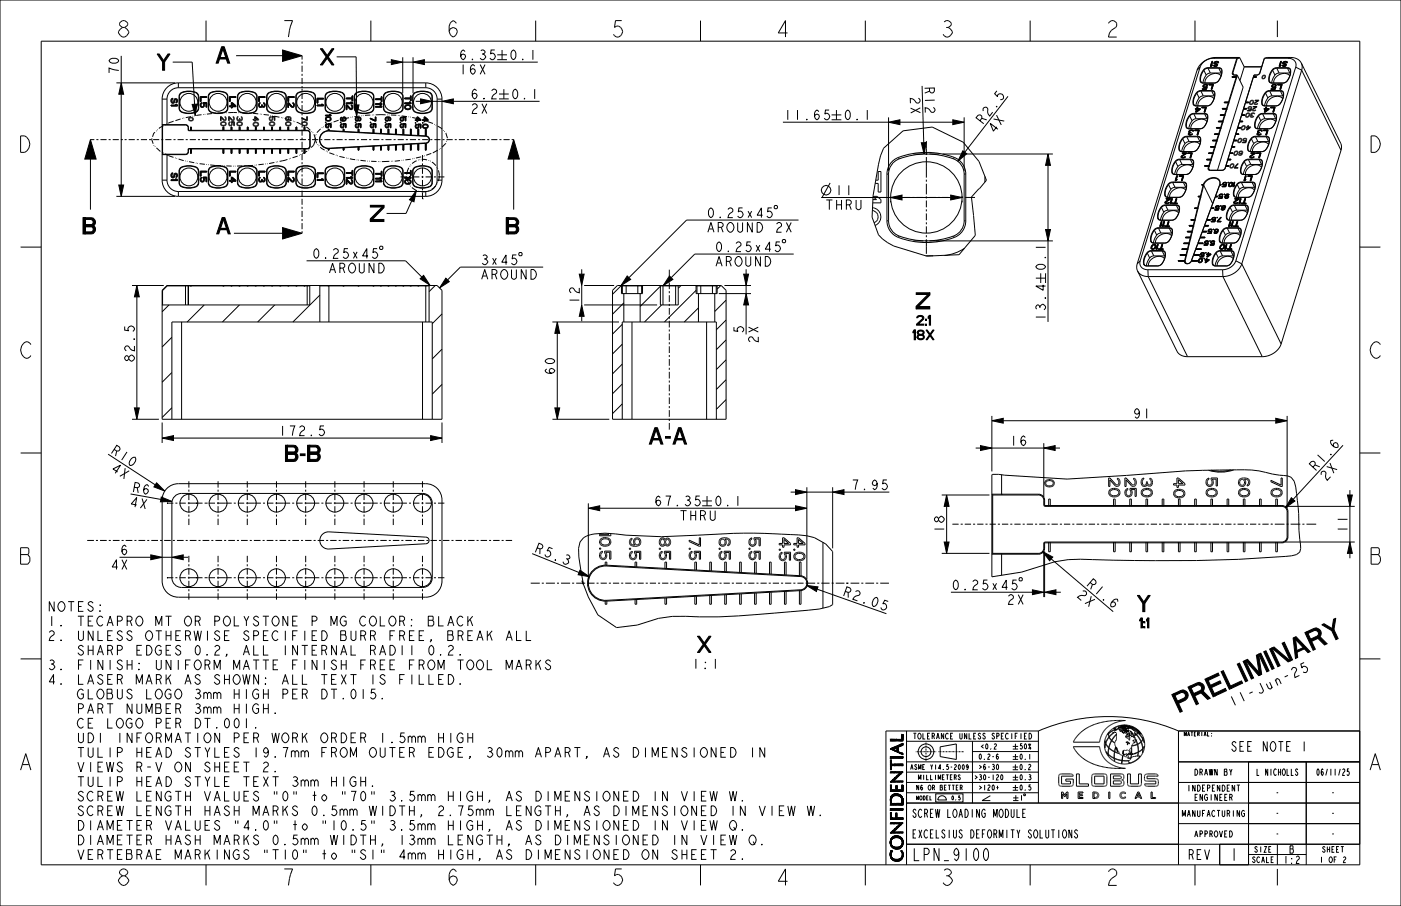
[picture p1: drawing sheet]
<svg xmlns="http://www.w3.org/2000/svg" width="432mm" height="279mm" viewBox="0 0 432 279" stroke-linecap="round" stroke-linejoin="round" font-family="sans-serif">
<defs><g id="words">
<text font-size="7.8" x="363.7" y="219.7" transform="rotate(-25 363.7 219.7)">PRELIMINARY</text>
<g font-size="6.5">
<text x="48.4" y="21.7">Y</text>
<text x="98.8" y="20">X</text>
<text x="114.2" y="68.3">Z</text>
<text x="282.9" y="95.3">Z</text>
<text x="200.4" y="137">A-A</text>
<text x="87.9" y="142.3">B-B</text>
<text x="351" y="188.6">Y</text>
<text x="215.5" y="201.2">X</text>
</g>
<text font-size="5.6" x="278.3" y="266.2" transform="rotate(-90 278.3 266.2)">CONFIDENTIAL</text>
<g font-size="5">
<text x="281" y="265.4">LPN_9100</text>
<text x="379.2" y="265.4">1</text>
</g>
<text font-size="4" x="366.7" y="265.1">REV</text>
<g font-size="3.9">
<text x="36.6" y="23.2" transform="rotate(-90 36.6 23.2)">70</text>
<text x="141.2" y="18.4">6.35</text>
<text x="141.2" y="22.9">16X</text>
<text x="156.7" y="18.4">0.1</text>
<text x="280.5" y="29.6" transform="rotate(88 280.5 29.6)">2X</text>
<text x="284.9" y="26.5" transform="rotate(88 284.9 26.5)">R12</text>
<text x="144.8" y="30.5">6.2</text>
<text x="144.8" y="35">2X</text>
<text x="157.3" y="30.5">0.1</text>
<text x="241.3" y="36.9">11.65</text>
<text x="259.8" y="36.9">0.1</text>
<text x="302.7" y="38.8" transform="rotate(-52 302.7 38.8)">R2.5</text>
<text x="306.3" y="41.5" transform="rotate(-52 306.3 41.5)">4X</text>
<text x="254.1" y="64.7">THRU</text>
<text x="257.1" y="60.2">11</text>
<text x="217.6" y="71.6">AROUND 2X</text>
<text x="217.6" y="67.1">0.25 x45</text>
<text x="220.1" y="77.6">0.25 x45</text>
<text x="96" y="79.7">0.25 x45</text>
<text x="147.9" y="81.6">3x45</text>
<text x="220.1" y="82.1">AROUND</text>
<text x="322.3" y="83.8" transform="rotate(-90 322.3 83.8)">0.1</text>
<text x="101" y="84.2">AROUND</text>
<text x="147.9" y="86.1">AROUND</text>
<text x="178.5" y="94" transform="rotate(-90 178.5 94)">12</text>
<text x="281.4" y="100.3">2:1</text>
<text x="322.3" y="99.3" transform="rotate(-90 322.3 99.3)">13.4</text>
<text x="229.2" y="103.1" transform="rotate(-90 229.2 103.1)">5</text>
<text x="233.7" y="106.1" transform="rotate(-90 233.7 106.1)">2X</text>
<text x="281.4" y="104.8">18X</text>
<text x="41.4" y="111.9" transform="rotate(-90 41.4 111.9)">82.5</text>
<text x="171" y="115.9" transform="rotate(-90 171 115.9)">60</text>
<text x="348.9" y="129">91</text>
<text x="85.6" y="134.4">172.5</text>
<text x="310.9" y="137.4">16</text>
<text x="33.7" y="139.4" transform="rotate(33 33.7 139.4)">R10</text>
<text x="33.8" y="144.8" transform="rotate(33 33.8 144.8)">4X</text>
<text x="405.3" y="145.6" transform="rotate(-47 405.3 145.6)">R1.6</text>
<text x="408.6" y="148.7" transform="rotate(-47 408.6 148.7)">2X</text>
<text x="40.4" y="151.6" transform="rotate(10 40.4 151.6)">R6</text>
<text x="201.4" y="156">67.35</text>
<text x="219.9" y="156">0.1</text>
<text x="262.1" y="151">7.95</text>
<text x="39.6" y="156" transform="rotate(10 39.6 156)">4X</text>
<text x="209.2" y="160.5">THRU</text>
<text x="291" y="164.7" transform="rotate(-90 291 164.7)">18</text>
<text x="415.3" y="164.7" transform="rotate(-90 415.3 164.7)">11</text>
<text x="36.8" y="171.1">6</text>
<text x="164.3" y="170" transform="rotate(22 164.3 170)">R5.3</text>
<text x="33.8" y="175.6">4X</text>
<text x="259.3" y="183.5" transform="rotate(20 259.3 183.5)">R2.05</text>
<text x="293.1" y="181.9">0.25 x45</text>
<text x="331.5" y="183.7" transform="rotate(40 331.5 183.7)">2X</text>
<text x="334.4" y="180.3" transform="rotate(40 334.4 180.3)">R1.6</text>
<text x="14.4" y="188.5">NOTES:</text>
<text x="310.1" y="186.4">2X</text>
<text x="14.4" y="193">1. TECAPRO MT OR POLYSTONE P MG COLOR: BLACK</text>
<text x="14.4" y="197.5">2. UNLESS OTHERWISE SPECIFIED BURR FREE, BREAK ALL</text>
<text x="349.4" y="193.6">1:1</text>
<text x="21.5" y="202">SHARP EDGES 0.2, ALL INTERNAL RADII 0.2.</text>
<text x="14.4" y="206.5">3. FINISH: UNIFORM MATTE FINISH FREE FROM TOOL MARKS</text>
<text x="214" y="206.2">1:1</text>
<text x="14.4" y="211">4. LASER MARK AS SHOWN: ALL TEXT IS FILLED.</text>
<text x="21.5" y="215.5">GLOBUS LOGO 3mm HIGH PER DT.015.</text>
<text x="21.5" y="220">PART NUMBER 3mm HIGH.</text>
<text x="379.4" y="218.1" transform="rotate(-25 379.4 218.1)">11-Jun-25</text>
<text x="21.5" y="224.5">CE LOGO PER DT.001.</text>
<text x="21.5" y="229">UDI INFORMATION PER WORK ORDER 1.5mm HIGH</text>
<text x="21.5" y="233.5">TULIP HEAD STYLES 19.7mm FROM OUTER EDGE, 30mm APART, AS DIMENSIONED IN</text>
<text x="381.8" y="231.7">SEE NOTE 1</text>
<text x="21.5" y="238">VIEWS R-V ON SHEET 2.</text>
<text x="21.5" y="242.5">TULIP HEAD STYLE TEXT 3mm HIGH.</text>
<text x="21.5" y="247">SCREW LENGTH VALUES &quot;0&quot; to &quot;70&quot; 3.5mm HIGH, AS DIMENSIONED IN VIEW W.</text>
<text x="21.5" y="251.5">SCREW LENGTH HASH MARKS 0.5mm WIDTH, 2.75mm LENGTH, AS DIMENSIONED IN VIEW W.</text>
<text x="21.5" y="256">DIAMETER VALUES &quot;4.0&quot; to &quot;10.5&quot; 3.5mm HIGH, AS DIMENSIONED IN VIEW Q.</text>
<text x="21.5" y="260.5">DIAMETER HASH MARKS 0.5mm WIDTH, 13mm LENGTH, AS DIMENSIONED IN VIEW Q.</text>
<text x="21.5" y="265">VERTEBRAE MARKINGS &quot;T10&quot; to &quot;S1&quot; 4mm HIGH, AS DIMENSIONED ON SHEET 2.</text>
</g>
<g font-size="3.3">
<text x="281" y="252.1">SCREW LOADING MODULE</text>
<text x="281" y="258.4">EXCELSIUS DEFORMITY SOLUTIONS</text>
</g>
<g font-size="3">
<text x="397.5" y="263.1">B</text>
<text x="396" y="266.3">1:2</text>
</g>
<g font-size="2.6">
<text x="388.5" y="239.1">L NICHOLLS</text>
<text x="406.7" y="239.1">06/11/25</text>
<text x="393.2" y="245.5">-</text>
<text x="410.3" y="245.5">-</text>
<text x="393.2" y="251.8">-</text>
<text x="410.3" y="251.8">-</text>
<text x="393.2" y="258.2">-</text>
<text x="410.3" y="258.2">-</text>
</g>
<g font-size="2.5">
<text x="369.3" y="239.1">DRAWN BY</text>
<text x="367.5" y="244">INDEPENDENT</text>
<text x="366.3" y="251.8">MANUFACTURING</text>
<text x="369.3" y="246.9">ENGINEER</text>
<text x="369.3" y="258.1">APPROVED</text>
</g>
<g font-size="2.3">
<text x="285.3" y="227.9">TOLERANCE UNLESS SPECIFIED</text>
<text x="387.1" y="262.8">SIZE</text>
<text x="408.1" y="262.8">SHEET</text>
<text x="386.5" y="266">SCALE</text>
<text x="406.7" y="266">1</text>
<text x="409.7" y="266">OF</text>
<text x="413.9" y="266">2</text>
</g>
<g font-size="2.1">
<text x="302.7" y="231">&lt;0.2</text>
<text x="314.5" y="231">50%</text>
<text x="302.2" y="234.2">0.2-6</text>
<text x="302.2" y="237.4">&gt;6-30</text>
<text x="314.5" y="237.4">0.2</text>
<text x="314.5" y="234.2">0.1</text>
<text x="301.2" y="240.5">&gt;30-120</text>
<text x="302.2" y="243.7">&gt;120+</text>
<text x="314.5" y="243.7">0.5</text>
<text x="314.5" y="240.5">0.3</text>
<text x="314.3" y="246.9">1</text>
</g>
<g font-size="2">
<text x="282.4" y="237.3">ASME Y14.5-2009</text>
<text x="283.8" y="243.7">N6 OR BETTER</text>
<text x="284.3" y="240.5">MILLIMETERS</text>
</g>
<g font-size="1.7">
<text x="364.8" y="227">MATERIAL:</text>
<text x="283" y="246.7">MODEL</text>
<text x="293.3" y="246.7">0.5</text>
</g>
</g></defs>
<g fill="none" stroke="#000" stroke-width=".31">
<path d="M0 0h431.8v279.4h-431.8zM12.7 12.7h406.4v254h-406.4zM37.4 17.2v8.4M37.8 8.5l-1-.9a1.31 1.31 0 0 1 1.6-1.2l1 .8-.3 .8-.7 .5M37.8 8.5l-1.3 1.2a1.8 1.8 0 0 0 1.9 1.7l1.3-1.2v-.5l-1.3-1.2M37.8 8.5h.6M53.2 19.2h6l.8 13M63.5 6.4v6.3M67.5 17.8h2.5v.4h-2.5zM68.3 14.5h.6l-1.7 5h-.6zM68.5 14.5h.6l1.7 5h-.6zM72.8 17.2h14.3"/>
<path d="M87.1 15.4l6 1.8-6 1.7zM87.6 6.4h2.6l-1 2.9-.3 2.1M103.8 17.5h6l.1 14.9M114.3 6.4v6.3M119.1 19.2h1.5M120.6 18.4l3.5 .8-3.5 .7zM124.1 17.7v11.1M124.1 19.2h3.2M127.3 19.2l3.5-.8v1.5zM127.3 17.7v11.1M130.8 19.2h34.9M138.7 8.9l1-.4 1 .4a1.81 1.81 0 0 1-1 2.5 1.81 1.81 0 0 1-1-2.5z"/>
<path d="M140.7 7.2l-1-.8-.6 .4-.7 1.2v1.7M148 19.9l1.5 3M149.5 19.9l-1.5 3M152.5 15.4h-1.1l-.2 1.3a.93 .93 0 0 1 1.3 .1 .93 .93 0 0 1-.2 1.3 .93 .93 0 0 1-1.3-.2M153.2 16.9h3M153.2 18.4h3M154.7 15.4v3M165.1 6.4v6.3M191.6 6.4h-1.9l-.3 2.1 .6-.5a1.71 1.71 0 0 1 1.9 1.7 1.71 1.71 0 0 1-1.9 1.7l-.9-.8M215.9 6.4v6.3M242.7 10.2h-2.8l2.2-3.8v5M266.7 6.4v6.3"/>
<path d="M291 6.8l.6-.4a1.31 1.31 0 0 1 1.6 1.2l-.9 .9M291.6 8.5h.7M292.3 8.5l1.2 1.2a1.8 1.8 0 0 1-1.9 1.7l-.9-.8M317.5 6.4v6.3M341.6 7.2l1-.8h.6l1 .8v.8l-1.6 1.3-.7 .9-.3 1.2h2.6M368.3 6.4v6.3M373.5 18.9l-.5 1.6 .6-.2 .1-.3-.3 .2M373.5 18.9h.3l-.4 1.3M373.5 18.9l.1 .2M373.6 19.1l-.4 1.4M373.6 19.1h.1M373.9 18l-1.3 .2-1.2 .6-1 .9-.5 1"/>
<path d="M373.9 18h7.3M374.1 19.5l.3 .3h.6M374.1 19.5l.1 .1M374.2 19.3l-.1 .2M374.2 19.3l.1 .2M374.2 19.6v.1M374.3 19.5l-.1 .1M374.3 19.2l-.1 .1M374.3 19.2l.1 .1M374.4 19.3l-.1 .2M374.4 19.3v.2M374.4 19.5l.2 .3"/>
<path d="M374.4 19.5l.1 .1M374.5 19l-.2 .2M374.5 19l.1 .2M374.5 19.6l.1 .2M374.5 19.6h.2M374.6 19.2l-.2 .1M374.7 19.6l-.1 .2M374.7 19.6h.2M374.7 19h-.2M374.7 19v.1M374.7 19.1l-.1 .1M374.8 17.7l-1.9 .3-1.7 .9-1.4 1.2-.8 1.5"/>
<path d="M374.8 17.7l-.9 .3M374.8 17.7h7.2M374.8 19.1l-.4 .2M374.8 19.8l.2 .1M374.9 18.9l-.2 .2M374.9 18.9h.3M374.9 18.9l-.2 .1M374.9 19.6l.1 .2M374.9 19.6l.1 .1M375 19.8h.1M375 19.9l.1 .4M375 19.9v.1"/>
<path d="M375 19.7l.1 .1M375 19.7l.2 .2M375.1 19.8l.1 .1M375.1 19.1l.2 .2M375.2 18.9l.1 .2M375.2 18.9l.2 .1M375.2 19.9h.1M375.3 19.1h-.5M375.3 19.1h.1M375.3 19.9l-.1 .4-.4 .2M375.3 19.3l.1 .1M375.4 19l.2 .4-.3-.1"/>
<path d="M375.4 19v.1M375.4 19.1l.2 .1M381.2 18l-1.4 4.4M381.2 18l.1 .1M381.3 18.1l-1.3 4.4M382 17.7l-.8 .3M382 17.7l.1 .2M382.1 17.9l-.8 .2M382.1 17.9l1.4 2.7M389.7 18l-.1 .1M389.7 18l-1.4 4.5M389.7 18h7.3"/>
<path d="M393.7 6.4v5M394.7 18.9l-.5 1.6 .6-.2v-.3l-.3 .2M394.7 18.9h.2l-.4 1.3M394.7 18.9l.1 .2M394.8 19.1l-.4 1.4M394.8 19.1h.1M395.4 19.6l.7 .2M395.4 19.3v.4v-.2M395.4 19.3v.2M395.5 19.2l-.1 .1M395.5 19.2l.1 .1M395.6 19.3l-.2 .2"/>
<path d="M395.6 19.3v.2M395.6 19.5l.2 .3M395.6 19.5l.1 .1M395.7 19l-.2 .2M395.7 19l.1 .2M395.7 19.6l.1 .2M395.7 19.6h.1M395.8 19.2l-.2 .1M395.8 19.6v.2M395.8 19.6h.3M395.9 19h-.2M395.9 19v.1"/>
<path d="M395.9 19.1l-.1 .1M396 19.8l.2 .1M396.1 18.9l-.2 .2M396.1 18.9l-.2 .1M396.1 18.9h.3M396.1 19.6v.2M396.1 19.6l.1 .1M396.1 19.8h.2M396.2 19.9l.1 .4M396.2 19.9v.1M396.2 19.7l.1 .1M396.2 19.7h.1"/>
<path d="M396.3 19.8l.1 .1M396.3 19.1l.2 .2M396.3 19.7l.1 .2M396.3 19.7l.2 .2M396.4 18.9v.2M396.4 18.9l.1 .1M396.4 19.1l-.8 .2M396.4 19.1h.2M396.5 19.9l-.2 .4-.3 .2M396.5 19.3l.1 .1M396.5 19l.3 .4-.3-.1M396.5 19l.1 .1"/>
<path d="M396.6 19.1l.2 .1M397 18l1.1 .2 .9 .6 .4 .9-.1 1M397.8 17.7l2 .5 1.3 1.2M397.8 17.7h-7.3l-.8 .3M397.8 17.7l-.8 .3M401.1 19.4l12.1 24.8 .3 1-.2 1.2M401.1 19.4l.2 1.1-.1 1.1M35.9 25.6h18.1M37.4 25.6l.7 3.5h-1.5zM37.4 29.1v28M50 30.6v25M50 30.6h1.5"/>
<path d="M50.1 38.6v9M50.1 38.6h7.1M51.5 30.6v8M52.7 32.4h1.7l-.3-.2h.3l.3 .5h-2zM52.9 30.5l.4-.2-.3 .9 .2 .4 .3-.1a.88 .88 0 0 1 .9-1 .7 .7 0 0 1 .3 .7 .7 .7 0 0 1-.5 .5 .7 .7 0 0 0 0-1h-.2a.88 .88 0 0 1-1 1.1l-.3-.6zM55 25.6a5 5 0 0 0-5 5M55 27.1a3.5 3.5 0 0 0-3.5 3.5M55 25.6h76.2M55 25.6v1.5M55 27.1h76.2M55.2 33.4a1.38 1.38 0 0 0 .9 1.2M55.2 29.8v3.6"/>
<path d="M55.2 33.4h.1M55.2 29.8h.1M55.3 33.4l.2 .7 .6 .4M55.3 29.8v3.6M56.1 28.5l2.4-.4 1.9 .4M56.1 34.6l1.8 .4 2.5-.4M56.1 28.5a1.37 1.37 0 0 0-.9 1.3M56.1 28.5v.1M56.1 28.6l2.4-.4 1.8 .4M56.1 34.5l2.4 .4 1.8-.4M56.1 28.6l-.6 .4-.2 .8M56.1 34.5v.1"/>
<path d="M57.2 38.4a.92 .92 0 0 1 .9 1M57.2 38.6a.8 .8 0 0 1 .8 .8M57.2 38.4v.2M57.2 38.4h-7.2l.1 .2M58 39.4l.1 .9h36.6M58 39.4h.1M58.1 39.4v.8M59.2 32.2l1.5-.1-.5 3.6zM60.3 28.6l.6 .4 .2 .8M60.3 34.5l.1 .1M60.4 28.5a1.37 1.37 0 0 1 .8 1.3M60.4 28.5l-.1 .1"/>
<path d="M61.1 33.4l-.2 .7-.6 .4M61.1 29.8v3.6M61.1 33.4h.1M61.1 29.8h.1M61.2 33.4a1.38 1.38 0 0 1-.8 1.2M61.2 29.8v3.6M61.7 29.8h2v.3h-1.7v1.2h-.3zM61.9 31.9l.3-.3v.3a.51 .51 0 0 0-.3 .7 .51 .51 0 0 0 .7 .2v-1.2h1.1v1.5h-.2v-1.2h-.7a.73 .73 0 0 1 .1 1 .73 .73 0 0 1-1.1 0 .73 .73 0 0 1 .1-1zM64.2 33.4a1.38 1.38 0 0 0 .9 1.2M64.2 29.8v3.6M64.2 33.4h.1M64.2 29.8h.1"/>
<path d="M64.3 33.4l.2 .7 .6 .4M64.3 29.8v3.6M65.1 28.5l2.4-.4 1.9 .4M65.1 34.6l1.8 .4 2.5-.4M65.1 28.5a1.37 1.37 0 0 0-.9 1.3M65.1 28.5v.1M65.1 28.6l2.4-.4 1.8 .4M65.1 34.5l2.4 .4 1.8-.4M65.1 28.6l-.6 .4-.2 .8M65.1 34.5v.1M69.3 28.6l.6 .4 .2 .8M69.3 34.5l.1 .1"/>
<path d="M69.4 28.5a1.37 1.37 0 0 1 .8 1.3M69.4 28.5l-.1 .1M70.1 33.4l-.2 .7-.6 .4M70.1 29.8v3.6M70.1 33.4h.1M70.1 29.8h.1M70.2 33.4a1.38 1.38 0 0 1-.8 1.2M70.2 29.8v3.6M70.7 29.8h2v.3h-1.7v1.2h-.3zM71.3 31.6l1.4 1v.3h-1.1v.4h-.3v-.4h-.6v-.3h.6zM71.6 31.9l.8 .7h-.8zM73.2 33.4a1.38 1.38 0 0 0 .9 1.2"/>
<path d="M73.2 29.8v3.6M73.2 33.4h.1M73.2 29.8h.1M73.3 33.4l.2 .7 .6 .4M73.3 29.8v3.6M74.1 28.5l2.4-.4 1.9 .4M74.1 34.6l1.8 .4 2.5-.4M74.1 28.5a1.37 1.37 0 0 0-.9 1.3M74.1 28.5v.1M74.1 28.6l2.4-.4 1.8 .4M74.1 34.5l2.4 .4 1.8-.4M74.1 28.6l-.6 .4-.2 .8"/>
<path d="M74.1 34.5v.1M78.3 28.6l.6 .4 .2 .8M78.3 34.5l.1 .1M78.4 28.5a1.37 1.37 0 0 1 .8 1.3M78.4 28.5l-.1 .1M79.1 33.4l-.2 .7-.6 .4M79.1 29.8v3.6M79.1 33.4h.1M79.1 29.8h.1M79.2 33.4a1.38 1.38 0 0 1-.8 1.2M79.2 29.8v3.6M79.7 29.8h2v.3h-1.7v1.2h-.3z"/>
<path d="M79.9 31.8l.3-.2-.2 .4a.51 .51 0 0 0-.1 .6 .51 .51 0 0 0 .6 .3l.1-.6 .4 .5a.48 .48 0 0 0 .6-.3 .48 .48 0 0 0-.4-.6v-.2a.65 .65 0 0 1 .5 .9 .65 .65 0 0 1-1 .2 .53 .53 0 0 1-.6 .3 .53 .53 0 0 1-.4-.5zM82.2 33.4a1.38 1.38 0 0 0 .9 1.2M82.2 29.8v3.6M82.2 33.4h.1M82.2 29.8h.1M82.3 33.4l.2 .7 .6 .4M82.3 29.8v3.6M83.1 28.5l2.4-.4 1.9 .4M83.1 34.6l1.8 .4 2.5-.4M83.1 28.5a1.37 1.37 0 0 0-.9 1.3M83.1 28.5v.1M83.1 28.6l2.4-.4 1.8 .4"/>
<path d="M83.1 34.5l2.4 .4 1.8-.4M83.1 28.6l-.6 .4-.2 .8M83.1 34.5v.1M87.3 28.6l.6 .4 .2 .8M87.3 34.5l.1 .1M87.4 28.5a1.37 1.37 0 0 1 .8 1.3M87.4 28.5l-.1 .1M88.1 33.4l-.2 .7-.6 .4M88.1 29.8v3.6M88.1 33.4h.1M88.1 29.8h.1M88.2 33.4a1.38 1.38 0 0 1-.8 1.2"/>
<path d="M88.2 29.8v3.6M88.7 31.6l1.3 1.2a.48 .48 0 0 0 .6-.3 .48 .48 0 0 0-.4-.6v-.2a.7 .7 0 0 1 .6 .9 .7 .7 0 0 1-.9 .4l-1-1v1.1h-.2zM88.7 29.8h2v.3h-1.7v1.2h-.3zM91.2 33.4a1.38 1.38 0 0 0 .9 1.2M91.2 29.8v3.6M91.2 33.4h.1M91.2 29.8h.1M91.3 33.4l.2 .7 .6 .4M91.3 29.8v3.6M92.1 28.5a1.37 1.37 0 0 0-.9 1.3M92.1 28.5l2.4-.4 1.9 .4M92.1 34.6l1.8 .4 2.5-.4"/>
<path d="M92.1 28.5v.1M92.1 28.6l-.6 .4-.2 .8M92.1 28.6l2.4-.4 1.8 .4M92.1 34.5l2.4 .4 1.8-.4M92.1 34.5v.1M96.3 28.6l.6 .4 .2 .8M96.3 34.5l.1 .1M96.4 28.5a1.37 1.37 0 0 1 .8 1.3M96.4 28.5l-.1 .1M97.1 33.4l-.2 .7-.6 .4M97.1 29.8v3.6M97.1 33.4h.1"/>
<path d="M97.1 29.8h.1M97.2 33.4a1.38 1.38 0 0 1-.8 1.2M97.2 29.8v3.6M97.7 32.4h1.7l-.3-.3h.3l.3 .5h-2zM97.7 30.3h2v.3h-1.7v1.2h-.3zM100.2 33.4a1.38 1.38 0 0 0 .9 1.2M100.2 29.8v3.6M100.2 33.4h.1M100.2 29.8h.1M100.3 35.5h1.4l-.2-.2h.3l.2 .4h-1.7zM100.3 37.6l.2 .2zM100.3 33.4l.2 .7 .6 .4"/>
<path d="M100.3 29.8v3.6M100.4 38.3l.3-.2a.69 .69 0 0 0 .1 1.1 .49 .49 0 0 0 .5-.3 .49 .49 0 0 0-.2-.5v-.3h.9v1.3h-.1v-1.1h-.6a.64 .64 0 0 1 0 .9 .64 .64 0 0 1-.9 0 .64 .64 0 0 1 0-.9zM100.4 36.3l.3-.2a.8 .8 0 0 1 1.1 0 .8 .8 0 0 1 0 1.2 .8 .8 0 0 1-1.1 0l-.4-.4zM101.1 28.5l2.4-.4 1.9 .4M101.1 34.6l1.8 .4 2.5-.4M101.1 28.5a1.37 1.37 0 0 0-.9 1.3M101.1 28.5v.1M101.1 28.6l2.4-.4 1.8 .4M101.1 34.5l2.4 .4 1.8-.4M101.1 28.6l-.6 .4-.2 .8M101.1 34.5v.1M104.9 37.7l.2 .1z"/>
<path d="M105 38.3l.3-.2a.69 .69 0 0 0 .1 1.2 .49 .49 0 0 0 .5-.4 .49 .49 0 0 0-.2-.5v-.3h1v1.3h-.2v-1.1h-.6a.64 .64 0 0 1 0 1 .64 .64 0 0 1-.9 0 .64 .64 0 0 1 0-1zM105 36.3l.3-.2v.2a.49 .49 0 0 0-.2 .6 .49 .49 0 0 0 .6 .3 .64 .64 0 0 1 .1-1 .64 .64 0 0 1 .9 .3 .64 .64 0 0 1-.5 .8 .78 .78 0 0 1-1 0 .78 .78 0 0 1-.2-1zM105.3 28.6l.6 .4 .2 .8M105.3 34.5l.1 .1M105.4 28.5a1.37 1.37 0 0 1 .8 1.3M105.4 28.5l-.1 .1M106.1 33.4l-.2 .7-.6 .4M106.1 33.4h.1M106.1 29.8v3.6M106.1 29.8h.1M106.2 33.4a1.38 1.38 0 0 1-.8 1.2M106.2 29.8v3.6"/>
<path d="M106.7 30.2h1.8v-.6h.2v1.5h-.2v-.6h-1.8zM106.7 32.3l1.3 1.2a.48 .48 0 0 0 .6-.4 .48 .48 0 0 0-.4-.5v-.2a.7 .7 0 0 1 .6 .8 .7 .7 0 0 1-.9 .5l-1-1.1v1.2h-.2zM106.7 31.7h1.7l-.3-.2h.3l.3 .5h-2zM109.1 32.4h1.5l-.7 3.5zM109.2 33.4a1.38 1.38 0 0 0 .9 1.2M109.2 33.4h.1M109.2 29.8h.1M109.2 29.8v3.6M109.3 33.4l.2 .7 .6 .4M109.3 29.8v3.6M109.5 37.7l.2 .1zM109.7 38.3l.3-.2a.69 .69 0 0 0 0 1.2 .49 .49 0 0 0 .5-.4 .49 .49 0 0 0-.2-.5v-.3h1v1.3h-.2v-1.1h-.6a.64 .64 0 0 1 0 1 .64 .64 0 0 1-.9 0 .64 .64 0 0 1 .1-1z"/>
<path d="M109.7 36.2l.4-.1 .3 .3a.51 .51 0 0 1 .7 0 .51 .51 0 0 1 0 .7 .51 .51 0 0 1-.7 0 .58 .58 0 0 1-.9 0 .58 .58 0 0 1 .2-.9zM110.1 28.5l2.4-.4 1.9 .4M110.1 34.6l1.8 .4 2.5-.4M110.1 28.5a1.37 1.37 0 0 0-.9 1.3M110.1 28.5v.1M110.1 28.6l2.4-.4 1.8 .4M110.1 34.5l2.4 .4 1.8-.4M110.1 28.6l-.6 .4-.2 .8M110.1 34.5v.1M114.1 36.4l1.6 .8v-1.1h.2v1.3l-1.8-.8zM114.1 37.7l.2 .1zM114.3 38.3l.3-.2a.69 .69 0 0 0 0 1.2 .49 .49 0 0 0 .5-.4 .49 .49 0 0 0-.2-.5v-.3h1v1.3h-.2v-1.1h-.6a.64 .64 0 0 1 0 1 .64 .64 0 0 1-.9 0 .64 .64 0 0 1 .1-1z"/>
<path d="M114.3 28.6l.6 .4 .2 .8M114.3 34.5l.1 .1M114.4 28.5a1.37 1.37 0 0 1 .8 1.3M114.4 28.5l-.1 .1M115.1 33.4l-.2 .7-.6 .4M115.1 33.4h.1M115.1 29.8h.1M115.1 29.8v3.6M115.2 33.4a1.38 1.38 0 0 1-.8 1.2M115.2 29.8v3.6M115.7 32.8h1.7l-.3-.2h.3l.3 .5h-2zM115.7 32h1.7l-.3-.3h.3l.3 .5h-2z"/>
<path d="M115.7 30.5h1.8v-.7h.2v1.6h-.2v-.7h-1.8zM118.2 33.4a1.38 1.38 0 0 0 .9 1.2M118.2 33.4h.1M118.2 29.8h.1M118.2 29.8v3.6M118.3 33.4l.2 .7 .6 .4M118.3 29.8v3.6M118.7 37.7l.2 .1zM118.9 38.3l.3-.2a.69 .69 0 0 0 0 1.2 .49 .49 0 0 0 .5-.4 .49 .49 0 0 0-.2-.5v-.3h1v1.3h-.2v-1.1h-.6a.64 .64 0 0 1 0 1 .64 .64 0 0 1-.9 0 .64 .64 0 0 1 .1-1zM118.9 36.3a.85 .85 0 0 1 1.1-.3 .85 .85 0 0 1 .3 1.2l-.2 .1v-.2a.49 .49 0 0 0 .1-.6 .49 .49 0 0 0-.6-.3 .63 .63 0 0 1 .2 1 .63 .63 0 0 1-1 0 .63 .63 0 0 1 .1-.9zM119.1 28.5l2.4-.4 1.9 .4M119.1 34.6l1.8 .4 2.5-.4"/>
<path d="M119.1 28.5a1.37 1.37 0 0 0-.9 1.3M119.1 28.5v.1M119.1 28.6l2.4-.4 1.8 .4M119.1 34.5l2.4 .4 1.8-.4M119.1 28.6l-.6 .4-.2 .8M119.1 34.5v.1M123.3 28.6l.6 .4 .2 .8M123.3 34.5l.1 .1M123.3 37.7l.2 .1zM123.4 28.5a1.37 1.37 0 0 1 .8 1.3M123.4 28.5l-.1 .1M123.5 38.3l.3-.2a.69 .69 0 0 0 0 1.2 .49 .49 0 0 0 .5-.4 .49 .49 0 0 0-.2-.5v-.3h1v1.3h-.2v-1.1h-.6a.64 .64 0 0 1 0 1 .64 .64 0 0 1-.9 0 .64 .64 0 0 1 .1-1z"/>
<path d="M123.5 36.2l.3-.1a.69 .69 0 0 0 0 1.1 .49 .49 0 0 0 .5-.4 .49 .49 0 0 0-.2-.5v-.2h1v1.2h-.2v-1.1h-.6a.64 .64 0 0 1 0 1 .64 .64 0 0 1-.9 0 .64 .64 0 0 1 .1-1zM124.1 33.4l-.2 .7-.6 .4M124.1 33.4h.1M124.1 29.8h.1M124.1 29.8v3.6M124.2 33.4a1.38 1.38 0 0 1-.8 1.2M124.2 29.8v3.6M124.7 30.2h1.8v-.6h.2v1.5h-.2v-.6h-1.8zM124.7 31.7h1.7l-.3-.2h.3l.3 .5h-2zM124.9 32.6a.93 .93 0 0 1 1.3-.3 .93 .93 0 0 1 .2 1.3 .94 .94 0 0 1-1.2 .2 .94 .94 0 0 1-.3-1.2zM125.1 32.7a.75 .75 0 0 1 .9-.2 .75 .75 0 0 1 .4 .9 .75 .75 0 0 1-1 .2 .75 .75 0 0 1-.3-.9zM127.2 33.4a1.38 1.38 0 0 0 .9 1.2"/>
<path d="M127.2 33.4h.1M127.2 29.8h.1M127.2 29.8v3.6M127.3 33.4l.2 .7 .6 .4M127.3 29.8v3.6M128 37.8l.2 .2zM128.1 28.5l2.4-.4 1.9 .4M128.1 34.6l1.8 .4 2.5-.4M128.1 28.5a1.37 1.37 0 0 0-.9 1.3M128.1 28.5v.1M128.1 28.6l2.4-.4 1.8 .4M128.1 34.5l2.4 .4 1.8-.4"/>
<path d="M128.1 28.6l-.6 .4-.2 .8M128.1 34.5v.1M128.1 31.2h1.5M128.1 38.5l.3-.2a.69 .69 0 0 0 .1 1.1 .49 .49 0 0 0 .4-.3 .49 .49 0 0 0-.1-.6v-.2h.9v1.2h-.2v-1h-.5a.64 .64 0 0 1 0 .9 .64 .64 0 0 1-.9 0 .64 .64 0 0 1 0-.9zM128.5 36.1l1.2 .8v.3h-1v.3h-.2v-.3h-.5v-.3h.5zM128.7 36.3l.7 .6h-.7zM129.6 30.5l3.5 .7-3.5 .8zM130.2 37.8l.2 .2zM130.4 38.5l.2-.1a.8 .8 0 0 1 1.1 0 .8 .8 0 0 1 0 1.1 .8 .8 0 0 1-1.1 0l-.3-.3zM130.5 38.6a.65 .65 0 0 1 .9-.2 .65 .65 0 0 1 .3 .8 .65 .65 0 0 1-.9 .2 .65 .65 0 0 1-.3-.8zM130.7 36.1l1.3 .8v.3h-1v.3h-.3v-.3h-.5v-.3h.5zM131 36.3l.7 .6h-.7z"/>
<path d="M131.2 25.6a5 5 0 0 1 5 5M131.2 27.1a3.5 3.5 0 0 1 3.5 3.5M131.2 25.6v1.5M132.3 28.6l.6 .4 .2 .8M132.3 34.5l.1 .1M132.4 28.5a1.37 1.37 0 0 1 .8 1.3M132.4 28.5l-.1 .1M133.1 33.4l-.2 .7-.6 .4M133.1 33.4h.1M133.1 31.2h3.1M133.1 29.8h.1M133.1 29.8v3.6"/>
<path d="M133.2 33.4a1.38 1.38 0 0 1-.8 1.2M133.2 29.8v3.6M134.7 30.6h1.5M134.7 30.6v25M136.2 31.2l3.5-.7v1.5zM136.2 30.6v25M139.7 31.2h26.6M151.5 28l.6-.5h.4l.5 .5a1.16 1.16 0 0 1-.9 1.2l-.6 1.3h1.5M153.8 29h3M153.8 30.5h3M155.3 27.5v3M241.3 37.7h32.6"/>
<path d="M255.5 33.9h-1.1l-.2 1.3a.93 .93 0 0 1 1.3 .2 .93 .93 0 0 1-.1 1.3 .93 .93 0 0 1-1.4-.3M256.3 35.4h3M256.3 36.9h3M257.8 33.9v3M273.9 37.7l3.5-.8v1.5zM273.9 36.2v16.5M277.4 37.7h16.3M284.2 26.5l.5 17.5M293.7 36.9l3.5 .8-3.5 .7zM297.2 36.2v16.5M307.2 28l-.6 .9 .8 .9a.93 .93 0 0 1 1-.9 .93 .93 0 0 1 .9 .9 .93 .93 0 0 1-1 .9M310.7 29.7l-13.3 17.3"/>
<path d="M365.5 39l.3 .5 .7 .2M365.5 39l.2 .1M365.7 39.1l.2 .4 .7 .2M365.7 39.1l.2 .4M366.5 39.7h3.3M366.6 35.7l-.9 1.6-.2 1.7M366.6 35.7l.1 .1M366.6 39.7h-.1M366.6 39.7h3.3M366.7 35.8l-.9 1.6-.1 1.7M366.7 35.8l.7 1.5M367.4 37.3l-.7 1.2-.3 1.2"/>
<path d="M367.7 32l.3 .5 .7 .2M367.7 32h.2M367.9 32l.2 .5 .6 .2M367.9 32l.1 .4M368 35l-.8 .2-.6 .5M368 35v.1M368 35h3.3M368 35.1l-.7 .2-.6 .5M368 35.1l.7 1.5M368 35.1h3.3M368.5 33.5l-.1 .2h.5M368.5 33.5v.2"/>
<path d="M368.5 33.5h.3M368.5 33.7h.1M368.7 36.6l-.7 .2-.6 .5M368.7 36.6h3.3M368.7 28.6l-.8 1.7-.2 1.7M368.7 28.6l.2 .1M368.7 32.7h.1M368.8 34.3l.1 .2M368.8 33.5l.1 .2M368.9 28.7l-.9 1.7-.1 1.6M368.9 28.7l.7 1.5M369 21.6l-18.5 59.8"/>
<path d="M369 33l-.2 .5M369 33h.2l-.1 .5M369 33l.1 .2M369.1 33.2l-.2 .5M369.1 33.2h.1M369.1 33.5h.9l-.1 .2M369.1 33.5v.2M369.6 30.2l-.7 1.2-.3 1.2M369.7 33.9v-.2l-.9 .6M369.9 39.7h-.1M369.9 24.9l.3 .5 .6 .2M369.9 24.9l.1 .1"/>
<path d="M369.9 20.7l-.9 .9M369.9 20.7l-18.5 59.7M369.9 33.7l-1.4 .9 .3-.9-.2 .9M369.9 33.7h-.9l-.2 .6M370 25l.3 .4 .6 .2M370 25l.2 .4M370.1 27.9l-.7 .2-.7 .5M370.1 27.9v.2M370.1 27.9h3.3M370.1 28.1l-.7 .2-.5 .4M370.1 28.1l.8 1.5M370.1 28.1h3.4"/>
<path d="M370.4 33v.2h1.4M370.4 33l.1 .2M370.4 33h1.4l-.5 1.6h-.2l.4-1.4-.3 1.4M370.6 27.4l-.1 .2h1.3M370.6 27.4l.1 .1M370.6 27.4h1.1M370.7 27.5l-.1 .1M370.7 27.5h1.1M370.8 26.6l.4 .4M370.8 26.6v.1M370.8 26.4v.2M370.8 26.4l.1 .2"/>
<path d="M370.8 26.7l.1 .2M370.8 25.6h3.4M370.9 29.6l-.7 .1-.6 .5M370.9 29.6h3.3M370.9 26.6l-.1 .1M370.9 21.6l-.9 1.6-.1 1.7M370.9 21.6l.1 .1M370.9 25.6h-.1M370.9 25.6h3.3M370.9 26.3l-.1 .1M370.9 26.3l.1 .1M371 26.5v.2"/>
<path d="M371 26.4l-.1 .2M371 26.7l.2 .2M371 26.7l.1 .1M371 26.4h.1M371 21.7l-.8 1.6-.2 1.7M371 21.7l.8 1.5M371.1 26.1l-.2 .2M371.1 26.1v.2M371.1 26.8l.1 .1M371.1 26.8h.1M371.1 39.1l-.5 .4-.7 .2M371.2 26.3l-.2 .2"/>
<path d="M371.2 39l-.6 .5-.8 .2M371.2 39l-.1 .1M371.2 26.8v.1M371.2 26.8h.3M371.3 35l.6 .2 .3 .5M371.3 35v.1M371.3 35.1l.6 .2 .3 .5M371.3 35.1l.7 1.5M371.3 26l-.2 .1M371.3 26l.1 .2M371.5 26.8v.2M371.5 27h-.3"/>
<path d="M371.5 26l.1 .1M371.5 26h-.2M371.5 26h.2M371.6 26.1l-.1 .1M371.6 26.8l.1 .1M371.6 26.8h-.1M371.7 26.2l.2 .1M371.7 27.4l.1 .1M371.7 26l.1 .1M371.7 26h.2M371.8 23.2l-.7 1.2-.4 1.2M371.8 26.1l-.6 .2"/>
<path d="M371.8 26.1l.2 .1M371.8 26.7l-.2 .1M371.8 26.7h.3l-.3 .8M371.8 26.7l.1 .1M371.9 26.9l-.5 .1M371.9 26.9l-.2 .5M371.9 26.9v.1M371.9 26.8v.1M371.9 26.8h.1M371.9 26l.1 .2M371.9 26l.3 .3M371.9 26.3h.3"/>
<path d="M371.9 26.3l.1 .1M372 37.5l-1.3-.7-1.8 .2-1.4 1.2-.4 .7-.1 .8M372 26.2l.2 .1M372 36.6h.2M372 32.7h-3.3M372.2 35.8l-.2 1.6-.9 1.7M372.2 35.7l-.1 1.6-.9 1.7M372.2 35.7v.1M372.3 20.9l-.8 .2-.6 .5M372.3 20.9v.1M372.3 20.9h3.3M372.3 21l-.7 .2-.6 .5"/>
<path d="M372.3 21l.7 1.5M372.3 21h3.3M372.6 26v.2h1.1M372.6 26h1.4l-.5 1.6h-.2l.4-1.4M372.6 26l.1 .1M372.7 26.1v.1M372.7 26.1h1.3M373 22.5l-.7 .2-.5 .5M373 22.5h3.4M373.3 32l-.5 .5-.8 .2M373.4 20.2v.2M373.4 32l-.6 .5-.8 .2"/>
<path d="M373.4 32h-.1M373.4 27.9l.7 .2 .3 .5M373.4 27.9l.1 .2M373.5 28.1l.6 .2 .2 .4M373.5 28.1l.7 1.5M373.7 26.2l-.3 1.4M374.1 20.3l.7 .2M374.1 20.3h.2M374.2 30.4l-1.3-.7-1.8 .3-1.4 1.1-.4 .8-.1 .8M374.2 29.6h.1M374.2 25.6h.1M374.3 20.2h-.3"/>
<path d="M374.3 20.2l.1 .2M374.3 20.2v.1M374.3 28.7l-.1 1.7-.9 1.6M374.3 20.3h.2M374.4 20.4h.1M374.4 28.6l-.1 1.7-.9 1.7M374.4 28.6l-.1 .1M374.5 20.3l-.1 .1M374.5 20.3h.2M374.7 20.3l.1 .2M374.8 20.5h-.2M374.8 20.3l.1 .1"/>
<path d="M374.8 20.3h-.1M374.9 20.4l-.1 .1M374.9 20.2l-.1 .1M374.9 20.2l.1 .2M374.9 39.3v.2h1.3M374.9 39.3l.1 .2M374.9 39.3h1.3M375 20.4h-.1M375 39.5h.1M375 39.5h1.4M375 20l-.1 .2M375 20l.1 .3"/>
<path d="M375.1 20.3l-.1 .1M375.5 25l-.6 .4-.7 .2M375.6 37.4l-.1 .2 1.5-.1M375.6 37.4v.1M375.6 37.4h1.2M375.6 24.9l-.7 .5-.7 .2M375.6 24.9l-.1 .1M375.6 20.9l.7 .2 .3 .5M375.6 20.9v.1M375.6 37.5v.1M375.6 21l.6 .2 .3 .5M375.6 21l.8 1.5"/>
<path d="M376.2 39.5l-.6 1.8M376.2 39.5l.1 .1M376.2 35.4l-.1 .2h1.3M376.2 35.4v.2M376.2 35.4h1.2M376.2 39.3l.2 .1M376.2 35.6h.1M376.2 35.6h1.4M376.3 39.6l-.5 1.7M376.3 23.4l-1.2-.7-1.8 .2-1.5 1.2-.3 .7-.1 .8M376.4 22.5h.1M376.4 39.4v.1"/>
<path d="M376.4 39.5l-.1 .1M376.5 21.7l-.1 1.6-.9 1.7M376.6 21.6l-.2 1.6-.8 1.7M376.6 21.6l-.1 .1M376.8 33.4l-.1 .2h1.3M376.8 33.4v.2M376.8 33.4h1.2M376.8 37.4h.2M376.8 33.6h.1M376.8 33.6h1.4M376.9 37.6h-.1l-.6 1.7M376.9 37.6l-.5 1.8"/>
<path d="M377 37.4v.1M377 37.5l-.1 .1M377.4 35.6l-.6 1.8M377.4 35.6l.1 .1M377.4 31.5l-.1 .2 1.5-.1M377.4 31.5v.2M377.4 31.5h1.2M377.4 35.4l.2 .1M377.5 35.7l-.5 1.7M377.6 35.5v.1M377.6 35.6l-.1 .1M378 33.6l-.6 1.8"/>
<path d="M378 33.6l.1 .1M378 33.4l.2 .1M378.1 33.7l-.5 1.8M378.2 33.5v.1M378.2 33.6l-.1 .1M378.6 31.5l.2 .1M378.7 31.8l-.1-.1-.6 1.7M378.7 31.8l-.5 1.7M378.8 31.6h.1M378.8 31.6l-.1 .2M379.8 23.6l-.1 .2h1.5M379.8 23.6l.1 .2"/>
<path d="M379.8 23.6h1.3M379.8 22.4l.1 .5 .5 .3M379.8 22.4l.2 .1M379.9 23.8h.1M380 22.5v.5l.5 .1M380 22.5l.3 .6M380.4 23.2h.8M380.5 23.1l-.1 .1M380.5 23.1h.8M381.1 23.6l.1 .1M381.1 23.9l-.1-.1-2.4 7.7M381.1 23.9l-2.3 7.7"/>
<path d="M381.2 23.2l-.1 .4M381.2 23.7v.1M381.2 23.8l-.1 .1M381.3 23.1l.1 .1M381.3 23.1l-.1 .1M381.4 23.2l-.2 .5M381.4 23.2l1.8 3.7-8 25.6M381.4 39.4l.1 .1M381.5 39.5l-.6 1.8M381.5 39.5h.9M381.5 39.3l-.1 .1M381.5 39.3h.9v.2l-1 .1-.6 1.7"/>
<path d="M382 37.4l-.5 1.9M382.1 37.4h-.1M382.1 37.4h.9v.2M382.6 35.5l.1 .1M382.7 35.6l-.6 1.8M382.7 35.6h.9M382.7 35.4l-.1 .1M382.7 35.4h.9v.2l-1 .1-.6 1.7M383 37.5l-1 .1-.6 1.8M383.2 33.5l.1 .1M383.3 33.6l-.6 1.8M383.3 33.6h.9"/>
<path d="M383.3 33.4l-.1 .1M383.3 33.4h.9v.2l-1 .1-.6 1.8M383.5 20.6h5.4M383.5 20.6l-1.3 4.3M383.5 20.6h5.3M383.9 31.6h.1M383.9 31.7l-.7 1.8M383.9 31.6l-.6 1.8M383.9 31.5v.1M383.9 31.5h1l-.1 .2h-.9M386.3 23.7l1-.1-.1 .2-1 .1-2.3 7.7M386.3 23.7l-2.4 7.8"/>
<path d="M386.5 23.1l-.1 .1M386.5 23.1v.1M386.5 23.2l-.2 .5M386.5 23.2h.8M386.7 39l.3 .5 .7 .2M386.7 39l.2 .1M386.9 39.1l.2 .4 .6 .2M386.9 39.1l.1 .4M387.3 23.1v.1M387.3 23.1h-.8M387.7 39.7h3.3M387.7 35.7l-.8 1.6-.2 1.7"/>
<path d="M387.7 35.7l.2 .1M387.7 39.7h.1M387.7 39.7h3.4M387.9 35.8l-.9 1.6-.1 1.7M387.9 35.8l.7 1.5M388.3 22.5l-.4 .5-.6 .1M388.3 22.5l-.4 .5-.6 .2M388.6 37.3l-.7 1.2-.3 1.2M388.9 32l.3 .5 .6 .2M388.9 32h.1M389 32l.3 .5 .6 .2M389 32l.2 .4"/>
<path d="M389.1 35l-.7 .2-.7 .5M389.1 35v.1M389.1 35h3.4M389.1 35.1l-.7 .2-.5 .5M389.1 35.1l.8 1.5M389.1 35.1h3.4M389.6 33.5v.2h.5M389.6 33.5l.1 .2M389.6 33.5h.4M389.7 33.7h.1M389.9 36.6l-.7 .2-.6 .5M389.9 36.6h3.3"/>
<path d="M389.9 28.6l-.9 1.7-.1 1.7M389.9 28.6l.2 .1M389.9 32.7h-.1M390 34.3l.1 .2M390 33.5l.1 .2M390.1 28.7l-.9 1.7-.2 1.6M390.1 28.7l.7 1.5M390.2 33l-.2 .5M390.2 33h.2l-.1 .5M390.2 33v.2M390.2 33.2l-.1 .5M390.2 33.2h.1"/>
<path d="M390.3 33.5h.9l-.1 .2M390.3 33.5v.2M390.8 30.2l-.7 1.2-.3 1.2M390.9 33.9l-.1-.2-.8 .6M391.1 39.7h-.1M391.1 24.9l.3 .5 .6 .2M391.1 24.9l.1 .1M391.1 33.7l-1.4 .9 .3-.9-.2 .9M391.1 33.7h-.9l-.2 .6M391.2 25l.3 .4 .6 .2M391.2 25l.2 .4M391.3 27.9l-.8 .2-.6 .5"/>
<path d="M391.3 27.9v.2M391.3 27.9h3.3M391.3 28.1l-.7 .2-.5 .4M391.3 28.1l.8 1.5M391.3 28.1h3.3M391.6 33v.2h1.4M391.6 33l.1 .2M391.6 33h1.4l-.5 1.6h-.2l.4-1.4-.3 1.4M391.8 27.4v.1M391.8 27.4h1.1M391.8 27.5v.1M391.8 27.5h1.1"/>
<path d="M391.9 26.6l.5 .4M391.9 26.6l.1 .1M392 26.4l-.1 .2M392 26.4l.1 .2M392 26.7v.2M392 25.6h3.3M392.1 29.6l-.8 .1-.5 .5M392.1 29.6h3.3M392.1 26.6l-.1 .1M392.1 21.6l-.9 1.6-.1 1.7M392.1 21.6l.1 .1M392.1 25.6h-.1"/>
<path d="M392.1 25.6h3.3M392.1 26.3l-.1 .1M392.1 26.3l.1 .1M392.2 26.5v.2M392.2 26.4l-.1 .2M392.2 26.7l.2 .2M392.2 26.7l.1 .1M392.2 26.4h.1M392.2 21.7l-.8 1.6-.2 1.7M392.2 21.7l.8 1.5M392.3 26.1l-.2 .2M392.3 26.1v.2"/>
<path d="M392.3 26.8l.1 .1M392.3 26.8h.1M392.3 39.1l-.5 .4-.7 .2M392.3 26.3l-.1 .2M392.4 39l-.6 .5-.8 .2M392.4 39l-.1 .1M392.4 26.8v.1M392.4 26.8h.3M392.5 35l.6 .2 .3 .5M392.5 35v.1M392.5 35.1l.6 .2 .2 .5M392.5 35.1l.7 1.5"/>
<path d="M392.5 26l-.2 .1M392.5 26l.1 .2M392.7 26.8v.2M392.7 27h-.3M392.7 26l.1 .1M392.7 26h-.2M392.7 26h.2M392.8 26.1l-.1 .1M392.8 26.8l.1 .1M392.8 26.8h-.1M392.9 26.2l.2 .1M392.9 27.4v.1"/>
<path d="M392.9 26l.1 .1M392.9 26h.2M393 23.2l-.7 1.2-.4 1.2M393 26.1l-.7 .2M393 26.1l.2 .1M393 26.7l-.2 .1M393 26.7h.3l-.3 .9h-1.3l.1-.2M393 26.7l.1 .1M393 26.9l-.4 .1M393 26.9l-.1 .5M393 26.9l-.1 .6M393.1 26.8l-.1 .1"/>
<path d="M393.1 26.8h.1M393.1 26l.2 .3M393.1 26l.1 .2M393.1 26.3h.2M393.1 26.3l.1 .1M393.2 37.5l-1.3-.7-1.8 .2-1.4 1.2-.4 .7-.1 .8M393.2 26.2l.1 .1M393.2 36.6h.2M393.2 32.7h.1M393.2 32.7h-3.4M393.3 35.8l-.1 1.6-.9 1.7M393.4 35.7l-.1 1.6-.9 1.7"/>
<path d="M393.4 35.7l-.1 .1M393.5 20.9l-.8 .2-.6 .5M393.5 20.9v.1M393.5 20.9h3.3M393.5 21l-.7 .2-.6 .5M393.5 21l.7 1.5M393.5 21h3.3M393.8 26l-.1 .2h1.2M393.8 26h1.4l-.5 1.6h-.2l.4-1.4M393.8 26l.1 .1M393.9 26.1v.1M393.9 26.1h1.2"/>
<path d="M394.2 22.5l-.7 .2-.5 .5M394.2 22.5h3.3M394.5 32l-.6 .5-.7 .2M394.5 20.2l.1 .2M394.6 32l-.7 .5-.7 .2M394.6 32h-.1M394.6 27.9l.7 .2 .3 .5M394.6 27.9v.2M394.6 28.1l.6 .2 .3 .4M394.6 28.1l.8 1.5M394.9 26.2l-.3 1.4M395.2 20.1l.1 .3"/>
<path d="M395.2 20.1l.3 .1M395.2 20.1l.1 .2M395.3 20.3v.1M395.3 20.3h.2M395.3 20.4l.6 .1M395.3 30.4l-1.2-.7-1.8 .3-1.5 1.1-.3 .8-.1 .8M395.4 29.6h.1M395.4 25.6h-.1M395.5 20.2l.1 .2M395.5 20.2v.1M395.5 28.7l-.1 1.7-.9 1.6M395.5 20.3h.1"/>
<path d="M395.6 20.4h.1M395.6 28.6l-.2 1.7-.8 1.7M395.6 28.6l-.1 .1M395.6 20.3v.1M395.6 20.3h.3M395.9 20.3v.2M396 20.5h-.2M396 20.3l.1 .1M396 20.3h-.1M396.1 20.4l-.2 .1M396.1 20.2l-.1 .1M396.1 20.2l.1 .2"/>
<path d="M396.2 20.4h-.1M396.2 20l-.1 .2M396.2 20l.1 .3M396.3 20.3l-.1 .1M396.7 25l-.6 .4-.7 .2M396.7 24.9l-.6 .5-.8 .2M396.7 24.9v.1M396.8 20.9l.7 .2 .3 .5M396.8 20.9v.1M396.8 21l.6 .2 .3 .5M396.8 21l.7 1.5M397.5 23.4l-1.3-.7-1.7 .2-1.5 1.2-.4 .7v.8"/>
<path d="M397.5 22.5h.2M397.7 21.7l-.2 1.6-.8 1.7M397.8 21.6l-.2 1.6-.9 1.7M397.8 21.6l-.1 .1M399.3 20.7l-18.4 59.7M399.3 20.7l1.9 .9M401.2 21.6l-18.5 59.8M401.2 21.6l12.1 24.8M6.3 41.9a2.49 2.49 0 0 1 2.6 1.1 2.49 2.49 0 0 1 0 2.7l-1.3 1.3h-1.3zM27.9 43.1l1.7 6h-3.5zM27.9 49.1v15.5M36.6 57.1h1.5l-.7 3.5z"/>
<path d="M50 55.6a5 5 0 0 0 5 5M50 55.6h1.5M50.1 47.6l-.1 .1h7.2M50.1 47.6h7.1M51.5 55.6a3.5 3.5 0 0 0 3.5 3.5M51.5 47.6v8M52.7 55.4h1.7l-.3-.2h.3l.3 .5h-2zM52.9 53.5l.4-.2-.3 .9 .2 .4 .3-.1a.88 .88 0 0 1 .9-1 .7 .7 0 0 1 .3 .7 .7 .7 0 0 1-.5 .5 .7 .7 0 0 0 0-1h-.2a.88 .88 0 0 1-1 1.1l-.3-.6zM55 59.1v1.5M55 59.1h76.2M55.2 56.4a1.38 1.38 0 0 0 .9 1.2M55.2 56.4h.1"/>
<path d="M55.2 52.8v3.6M55.2 52.8h.1M55.3 56.4l.2 .7 .6 .4M55.3 52.8v3.6M56.1 51.5l2.4-.4 1.9 .4M56.1 51.5a1.37 1.37 0 0 0-.9 1.3M56.1 57.6l2.4 .4 1.9-.4M56.1 51.5v.1M56.1 51.6l2.4-.4 1.8 .4M56.1 51.6l-.6 .4-.2 .8M56.1 57.5l2.4 .4 1.8-.4M56.1 57.5v.1"/>
<path d="M57.2 47.6v.1M58 46.8a.8 .8 0 0 1-.8 .8M58 46.8h.1M58 45.9h.1M58.1 46.8a.93 .93 0 0 1-.9 .9M58.1 40.2h.6M58.1 45.9v.9M58.1 40.2h-.1M58.1 45.9h.6M58.7 45.8v1.5h.3v-1.5M58.7 40.3v-1.1h.3v1.1M59 40.2h9.7"/>
<path d="M59 45.9h9.7M60.3 51.6l.6 .4 .2 .8M60.3 57.5l.1 .1M60.4 51.5a1.37 1.37 0 0 1 .8 1.3M60.4 51.5l-.1 .1M61.1 56.4l-.2 .7-.6 .4M61.1 56.4h.1M61.1 52.8v3.6M61.1 52.8h.1M61.2 56.4a1.38 1.38 0 0 1-.8 1.2M61.2 52.8v3.6M61.7 52.8h2v.3h-1.7v1.2h-.3z"/>
<path d="M61.9 54.9l.3-.3v.3a.51 .51 0 0 0-.3 .7 .51 .51 0 0 0 .7 .2v-1.2h1.1v1.5h-.2v-1.2h-.7a.73 .73 0 0 1 .1 1 .73 .73 0 0 1-1.1 0 .73 .73 0 0 1 .1-1zM64.2 56.4a1.38 1.38 0 0 0 .9 1.2M64.2 56.4h.1M64.2 52.8v3.6M64.2 52.8h.1M64.3 56.4l.2 .7 .6 .4M64.3 52.8v3.6M65.1 51.5l2.4-.4 1.9 .4M65.1 51.5a1.37 1.37 0 0 0-.9 1.3M65.1 57.6l2.4 .4 1.9-.4M65.1 51.5v.1M65.1 51.6l2.4-.4 1.8 .4"/>
<path d="M65.1 51.6l-.6 .4-.2 .8M65.1 57.5l2.4 .4 1.8-.4M65.1 57.5v.1M68.7 45.8v1.5h.3v-1.5M68.7 40.3v-1.1h.3v1.1M69 40.2h2.2M69 45.9h2.2M69.3 51.6l.6 .4 .2 .8M69.3 57.5l.1 .1M69.4 51.5a1.37 1.37 0 0 1 .8 1.3M69.4 51.5l-.1 .1M70.1 56.4l-.2 .7-.6 .4"/>
<path d="M70.1 56.4h.1M70.1 52.8v3.6M70.1 52.8h.1M70.2 56.4a1.38 1.38 0 0 1-.8 1.2M70.2 52.8v3.6M70.7 52.8h2v.3h-1.7v1.2h-.3zM71.2 45.8v1.5h.3v-1.5M71.2 40.3v-1.1h.3v1.1M71.3 54.6l1.4 1v.3h-1.1v.4h-.3v-.4h-.6v-.3h.6zM71.5 40.2h2.2M71.5 45.9h2.2M71.6 54.9l.8 .7h-.8z"/>
<path d="M73.2 56.4a1.38 1.38 0 0 0 .9 1.2M73.2 56.4h.1M73.2 52.8v3.6M73.2 52.8h.1M73.3 56.4l.2 .7 .6 .4M73.3 52.8v3.6M73.7 45.8v1.5h.3v-1.5M73.7 40.3v-1.1h.3v1.1M74 40.2h2.2M74 45.9h2.2M74.1 51.5l2.4-.4 1.9 .4M74.1 51.5a1.37 1.37 0 0 0-.9 1.3"/>
<path d="M74.1 57.6l2.4 .4 1.9-.4M74.1 51.5v.1M74.1 51.6l2.4-.4 1.8 .4M74.1 51.6l-.6 .4-.2 .8M74.1 57.5l2.4 .4 1.8-.4M74.1 57.5v.1M76.2 45.8v1.5h.3v-1.5M76.2 40.3v-1.1h.3v1.1M76.5 40.2h2.2M76.5 45.9h2.2M78.3 51.6l.6 .4 .2 .8M78.3 57.5l.1 .1"/>
<path d="M78.4 51.5a1.37 1.37 0 0 1 .8 1.3M78.4 51.5l-.1 .1M78.7 45.8v1.5h.3v-1.5M78.7 40.3v-1.1h.3v1.1M79 40.2h2.2M79 45.9h2.2M79.1 56.4l-.2 .7-.6 .4M79.1 56.4h.1M79.1 52.8v3.6M79.1 52.8h.1M79.2 56.4a1.38 1.38 0 0 1-.8 1.2M79.2 52.8v3.6"/>
<path d="M79.7 52.8h2v.3h-1.7v1.2h-.3zM79.9 54.8l.3-.2-.2 .4a.51 .51 0 0 0-.1 .6 .51 .51 0 0 0 .6 .3l.1-.6 .4 .5a.48 .48 0 0 0 .6-.3 .48 .48 0 0 0-.4-.6v-.2a.65 .65 0 0 1 .5 .9 .65 .65 0 0 1-1 .2 .53 .53 0 0 1-.6 .3 .53 .53 0 0 1-.4-.5zM81.2 45.8v1.5h.3v-1.5M81.2 40.3v-1.1h.3v1.1M81.5 40.2h2.2M81.5 45.9h2.2M82.2 56.4a1.38 1.38 0 0 0 .9 1.2M82.2 56.4h.1M82.2 52.8v3.6M82.2 52.8h.1M82.3 56.4l.2 .7 .6 .4M82.3 52.8v3.6"/>
<path d="M83.1 51.5l2.4-.4 1.9 .4M83.1 51.5a1.37 1.37 0 0 0-.9 1.3M83.1 57.6l2.4 .4 1.9-.4M83.1 51.5v.1M83.1 51.6l2.4-.4 1.8 .4M83.1 51.6l-.6 .4-.2 .8M83.1 57.5l2.4 .4 1.8-.4M83.1 57.5v.1M83.7 45.8v1.5h.3v-1.5M83.7 40.3v-1.1h.3v1.1M84 40.2h2.2M84 45.9h2.2"/>
<path d="M86.2 45.8v1.5h.3v-1.5M86.2 40.3v-1.1h.3v1.1M86.5 40.2h2.2M86.5 45.9h2.2M87.3 51.6l.6 .4 .2 .8M87.3 57.5l.1 .1M87.4 51.5a1.37 1.37 0 0 1 .8 1.3M87.4 51.5l-.1 .1M88.1 56.4l-.2 .7-.6 .4M88.1 56.4h.1M88.1 52.8h.1M88.1 52.8v3.6"/>
<path d="M88.2 56.4a1.38 1.38 0 0 1-.8 1.2M88.2 52.8v3.6M88.7 54.6l1.3 1.2a.48 .48 0 0 0 .6-.3 .48 .48 0 0 0-.4-.6v-.2a.7 .7 0 0 1 .6 .9 .7 .7 0 0 1-.9 .4l-1-1v1.1h-.2zM88.7 52.8h2v.3h-1.7v1.2h-.3zM88.7 45.8v1.5h.3v-1.5M88.7 40.3v-1.1h.3v1.1M89 40.2h2.2M89 45.9h2.2M91.2 56.4a1.38 1.38 0 0 0 .9 1.2M91.2 56.4h.1M91.2 52.8h.1M91.2 52.8v3.6"/>
<path d="M91.2 45.8v1.5h.3v-1.5M91.2 40.3v-1.1h.3v1.1M91.3 56.4l.2 .7 .6 .4M91.3 52.8v3.6M91.5 40.2h2.2M91.5 45.9h2.2M92.1 51.5a1.37 1.37 0 0 0-.9 1.3M92.1 51.5l2.4-.4 1.9 .4M92.1 57.6l2.4 .4 1.9-.4M92.1 51.5v.1M92.1 51.6l-.6 .4-.2 .8M92.1 51.6l2.4-.4 1.8 .4"/>
<path d="M92.1 57.5l2.4 .4 1.8-.4M92.1 57.5v.1M93.7 45.8v1.5h.3v-1.5M93.7 40.3v-1.1h.3v1.1M94 40.2h.7M94 45.9h.7M94.7 40.2a.92 .92 0 0 1 .9 .9M94.7 40.3a.8 .8 0 0 1 .8 .8M94.7 45.8h-36.6l-.1 1M94.7 40.2v.1M94.7 45.8v.1M95.5 45a.8 .8 0 0 1-.8 .8"/>
<path d="M95.5 41.1v3.9M95.5 45h.1M95.5 41.1h.1M95.6 45l-.3 .7-.6 .2M95.6 41.1v3.9M96.3 51.6l.6 .4 .2 .8M96.3 57.5l.1 .1M96.4 51.5a1.37 1.37 0 0 1 .8 1.3M96.4 51.5l-.1 .1M97.1 56.4l-.2 .7-.6 .4M97.1 56.4h.1M97.1 52.8h.1"/>
<path d="M97.1 52.8v3.6M97.2 56.4a1.38 1.38 0 0 1-.8 1.2M97.2 52.8v3.6M97.7 55.4h1.7l-.3-.3h.3l.3 .5h-2zM97.7 53.3h2v.3h-1.7v1.2h-.3zM99.2 41.3l1.2-.8 1-.1 29.8 1.6a1.03 1.03 0 0 1 1 1.1 1.03 1.03 0 0 1-1 1l-29.8 1.6a2.65 2.65 0 0 1-2.6-1.5 2.65 2.65 0 0 1 .4-2.9zM100.2 56.4a1.38 1.38 0 0 0 .9 1.2M100.2 56.4h.1M100.2 52.8h.1M100.2 52.8v3.6M100.3 56.4l.2 .7 .6 .4M100.3 52.8v3.6"/>
<path d="M101.1 51.5l2.4-.4 1.9 .4M101.1 57.6l2.4 .4 1.9-.4M101.1 51.5a1.37 1.37 0 0 0-.9 1.3M101.1 51.5v.1M101.1 51.6l2.4-.4 1.8 .4M101.1 57.5l2.4 .4 1.8-.4M101.1 51.6l-.6 .4-.2 .8M101.1 57.5v.1M101.2 40.3a2.77 2.77 0 0 0-2.8 2.8 2.77 2.77 0 0 0 2.8 2.7M101.2 40.4v-.6h.2v.6M101.4 45.7v.6h-.2v-.6M101.4 40.3l4.4 .2"/>
<path d="M105.3 51.6l.6 .4 .2 .8M105.3 57.5l.1 .1M105.4 51.5a1.37 1.37 0 0 1 .8 1.3M105.4 51.5l-.1 .1M105.8 40.7v-.9h.2v.9M105.8 45.6l-4.4 .2M106 45.5v.8h-.2v-.8M106 40.5l4.4 .3M106.1 56.4l-.2 .7-.6 .4M106.1 56.4h.1M106.1 52.8h.1M106.1 52.8v3.6"/>
<path d="M106.2 56.4a1.38 1.38 0 0 1-.8 1.2M106.2 52.8v3.6M106.7 55.3l1.3 1.2a.48 .48 0 0 0 .6-.4 .48 .48 0 0 0-.4-.5v-.2a.7 .7 0 0 1 .6 .8 .7 .7 0 0 1-.9 .5l-1-1.1v1.2h-.2zM106.7 53.2h1.8v-.6h.2v1.5h-.2v-.6h-1.8zM106.7 54.7h1.7l-.3-.2h.3l.3 .5h-2zM109.2 56.4a1.38 1.38 0 0 0 .9 1.2M109.2 56.4h.1M109.2 52.8h.1M109.2 52.8v3.6M109.3 56.4l.2 .7 .6 .4M109.3 52.8v3.6M110.1 51.5l2.4-.4 1.9 .4"/>
<path d="M110.1 57.6l2.4 .4 1.9-.4M110.1 51.5a1.37 1.37 0 0 0-.9 1.3M110.1 51.5v.1M110.1 51.6l2.4-.4 1.8 .4M110.1 57.5l2.4 .4 1.8-.4M110.1 51.6l-.6 .4-.2 .8M110.1 57.5v.1M110.4 40.9v-1.1h.2v1.1M110.4 45.3l-4.4 .3M110.6 45.2v1.1h-.2v-1.1M110.6 40.8l4.4 .2M114.3 51.6l.6 .4 .2 .8"/>
<path d="M114.3 57.5l.1 .1M114.4 51.5a1.37 1.37 0 0 1 .8 1.3M114.4 51.5l-.1 .1M115 41.2v-1.4h.2v1.4M115 45.1l-4.4 .2M115.1 56.4l-.2 .7-.6 .4M115.1 56.4h.1M115.1 52.8h.1M115.1 52.8v3.6M115.2 45v1.3h-.2v-1.3M115.2 41l2.1 .2M115.2 56.4a1.38 1.38 0 0 1-.8 1.2"/>
<path d="M115.2 52.8v3.6M115.7 55.8h1.7l-.3-.2h.3l.3 .5h-2zM115.7 53.5h1.8v-.7h.2v1.6h-.2v-.7h-1.8zM115.7 55h1.7l-.3-.3h.3l.3 .5h-2zM117.3 41.3v-1.5h.2v1.5M117.3 45l-2.1 .1M117.5 44.8v1.5h-.2v-1.5M117.5 41.2l2.1 .1M118.2 56.4a1.38 1.38 0 0 0 .9 1.2M118.2 56.4h.1M118.2 52.8h.1M118.2 52.8v3.6"/>
<path d="M118.3 56.4l.2 .7 .6 .4M118.3 52.8v3.6M119.1 51.5l2.4-.4 1.9 .4M119.1 57.6l2.4 .4 1.9-.4M119.1 51.5a1.37 1.37 0 0 0-.9 1.3M119.1 51.5v.1M119.1 51.6l2.4-.4 1.8 .4M119.1 57.5l2.4 .4 1.8-.4M119.1 51.6l-.6 .4-.2 .8M119.1 57.5v.1M119.6 41.4v-1.6h.2v1.6M119.6 44.8l-2.1 .2"/>
<path d="M119.8 44.7v1.6h-.2v-1.6M119.8 41.3l2.1 .1M121.9 41.5v-1.7h.2v1.7M121.9 44.7l-2.1 .1M122.1 44.6v1.7h-.2v-1.7M122.1 41.4l2.1 .1M123.3 51.6l.6 .4 .2 .8M123.3 57.5l.1 .1M123.4 51.5a1.37 1.37 0 0 1 .8 1.3M123.4 51.5l-.1 .1M124.1 56.4l-.2 .7-.6 .4M124.1 56.4h.1"/>
<path d="M124.1 52.8h.1M124.1 52.8v3.6M124.2 41.7v-1.9h.2v1.9M124.2 44.6l-2.1 .1M124.2 56.4a1.38 1.38 0 0 1-.8 1.2M124.2 52.8v3.6M124.4 44.5v1.8h-.2v-1.8M124.4 41.5l2.1 .2M124.7 53.2h1.8v-.6h.2v1.5h-.2v-.6h-1.8zM124.7 54.7h1.7l-.3-.2h.3l.3 .5h-2zM124.9 55.6a.93 .93 0 0 1 1.3-.3 .93 .93 0 0 1 .2 1.3 .94 .94 0 0 1-1.2 .2 .94 .94 0 0 1-.3-1.2zM125.1 55.7a.75 .75 0 0 1 .9-.2 .75 .75 0 0 1 .4 .9 .75 .75 0 0 1-1 .2 .75 .75 0 0 1-.3-.9z"/>
<path d="M126.5 41.8v-2h.2v2M126.5 44.5l-2.1 .1M126.7 44.3v2h-.2v-2M126.7 41.7l2.1 .1M127.2 56.4a1.38 1.38 0 0 0 .9 1.2M127.2 56.4h.1M127.2 52.8h.1M127.2 52.8v3.6M127.3 56.4l.2 .7 .6 .4M127.3 52.8v3.6M128.1 51.5l2.4-.4 1.9 .4M128.1 57.6l2.4 .4 1.9-.4"/>
<path d="M128.1 51.5a1.37 1.37 0 0 0-.9 1.3M128.1 51.5v.1M128.1 51.6l2.4-.4 1.8 .4M128.1 57.5l2.4 .4 1.8-.4M128.1 51.6l-.6 .4-.2 .8M128.1 57.5v.1M128.3 58.7l-.7 3.5-1.4-.6zM128.8 41.9v-2.1h.2v2.1M128.8 44.3l-2.1 .2M129 44.2v2.1h-.2v-2.1M129 41.8l2.1 .1M131.1 42v-2.2h.2v2.2"/>
<path d="M131.1 44.2l-2.1 .1M131.2 59.1v1.5M131.3 41.9a1.15 1.15 0 0 1 1.1 1.2 1.15 1.15 0 0 1-1.1 1.1M131.3 44.1v2.2h-.2v-2.2M132.3 51.6l.6 .4 .2 .8M132.3 57.5l.1 .1M132.4 51.5a1.37 1.37 0 0 1 .8 1.3M132.4 51.5l-.1 .1M133.1 56.4l-.2 .7-.6 .4M133.1 56.4h.1M133.1 52.8h.1M133.1 52.8v3.6"/>
<path d="M133.2 56.4a1.38 1.38 0 0 1-.8 1.2M133.2 52.8v3.6M134.7 55.6a3.5 3.5 0 0 1-3.5 3.5M134.7 55.6h1.5M136.2 55.6a5 5 0 0 1-5 5M158.3 43.1l1.8 6h-3.5zM158.3 49.1v15.5M255.9 56.4l-2.5 4.5M269.9 55.6h.8v-2.7h.8v6.3h-.8v-2.6h-1M272.3 45.7l6-5.4 9-1.1 9.6 4.6 4.8 6 2.3 5.8-4.6 5.2 1.2 11.8-5 5.9-10 .5-10.2-3.1-3.4-2.2-1.2-1.3-2-5.4a58.7 58.7 0 0 1 3.5-21.3zM273.4 53.7h.5M273.4 53.7v14.4"/>
<path d="M273.9 53.7v14.4M276.9 48.5a24.5 24.5 0 0 1 17.2 0M276.9 48.5a5.5 5.5 0 0 0-3.5 5.2M276.9 48.5l.2 .5M277.1 49a24 24 0 0 1 16.8 0M277.1 49a5 5 0 0 0-3.2 4.7M284 44h1.5l-.7 3.5zM290.5 47.5h34M293.9 49a5 5 0 0 1 3.3 4.7M294.1 48.5a5.5 5.5 0 0 1 3.6 5.2M294.1 48.5l-.2 .5M296.8 46.5l1.1 .9-2.7 2.3z"/>
<path d="M297.2 53.7h.5M297.2 53.7v14.4M297.7 53.7v14.4M301.7 58.2h.1M303.6 54.4v1.8M323 47.5l.8 3.5h-1.5zM323 51v19.8M360 56.8l-.9 1.7-.1 1.7M360 56.8l.2 .1M360.2 56.9l-.9 1.7-.2 1.6M360.2 56.9l.7 1.5M360.9 58.4l-.7 1.2-.3 1.2"/>
<path d="M361.2 53.1l.3 .5 .6 .2M361.2 53.1l.1 .1M361.3 53.2l.3 .4 .6 .2M361.3 53.2l.2 .4M361.4 56.1l-.8 .2-.6 .5M361.4 56.1v.2M361.4 56.1h3.3M361.4 56.3l-.7 .2-.5 .4M361.4 56.3l.8 1.5M361.4 56.3h3.3M362.1 53.8h3.3M362.2 57.8l-.8 .1-.5 .5"/>
<path d="M362.2 57.8h3.3M362.2 49.8l-.9 1.6-.1 1.7M362.2 49.8l.1 .1M362.2 53.8h-.1M362.2 53.8h3.3M362.3 49.9l-.8 1.6-.2 1.7M362.3 49.9l.8 1.5M362.5 55.5l.1 .1M362.7 54.2l-.5 1.6 .5-.3 .1-.2-.3 .2M362.7 54.2h.2l-.4 1.3M362.7 54.2l.1 .1M362.8 54.3l-.5 1.5"/>
<path d="M362.8 54.3h.1M363.1 51.4l-.7 1.2-.4 1.2M363.3 46.1l.3 .5 .7 .2M363.3 46.1h.2M363.4 54.2v.2h1.1M363.4 54.2h1.4l-.5 1.6h-.2l.4-1.4M363.4 54.2l.1 .1M363.5 46.1l.2 .5 .6 .2M363.5 46.1l.2 .4M363.5 54.3v.1M363.5 54.3h1.3M363.6 49.1l-.8 .2-.6 .5"/>
<path d="M363.6 49.1v.1M363.6 49.1h3.3M363.6 49.2l-.7 .2-.6 .5M363.6 49.2l.7 1.5M363.6 49.2h3.3M364 48.3l.1 .3 .4 .1M364 48.3l.1 .2M364.1 48.5v.1M364.1 48.1l-.1 .2M364.1 48.1l.1 .2M364.2 48.3l-.1 .2M364.2 48l-.1 .1"/>
<path d="M364.2 48l.1 .2M364.3 48.3v.1M364.3 48.4l.2 .3M364.3 48.4l.1 .1M364.3 48.2l-.1 .1M364.3 50.7l-.7 .2-.5 .5M364.3 50.7h3.3M364.4 42.7l-.9 1.7-.2 1.7M364.4 42.7l.1 .1M364.4 48.1l-.1 .1M364.4 48.1l-.1 .2M364.4 48.5l.1 .2"/>
<path d="M364.4 48.5h.2M364.4 47.1l-.1 .2h1.4M364.4 47.1h1.4l-.1 .2M364.4 47.1l.1 .2M364.5 47.3h.1M364.5 42.8l-.8 1.7-.2 1.6M364.5 42.8l.7 1.5M364.5 54.4l-.3 1.4M364.6 48.5l.1 .2h-.2M364.6 48.5h.1M364.7 48.5l.1 .2h-.3M364.7 56.1l.7 .2 .3 .5"/>
<path d="M364.7 56.1v.2M364.7 56.3l.6 .2 .3 .4M364.7 56.3l.8 1.5M364.9 48.5l.1 .1M364.9 48.5h-.2M365.1 48.4l-.2 .1M365.1 48.4v.2M365.2 48.3h.2l-.8 .4M365.2 48.3l-.1 .1M365.2 48.3l.1 .2M365.2 44.3l-.7 1.2-.3 1.2M365.3 48.5h-.1"/>
<path d="M365.4 58.6l-1.2-.7-1.8 .3-1.5 1.1-.3 .8-.1 .8M365.5 57.8h.1M365.5 47.4l-.1-.1-1.2 .7M365.5 53.8h-.1M365.6 56.9l-.1 1.7-.9 1.6M365.7 56.8l-.2 1.7-.8 1.7M365.7 56.8l-.1 .1M365.7 47.3l-1.3 .8M365.8 42l-.8 .2-.6 .5M365.8 42v.2M365.8 42h3.3M365.8 42.2l-.7 .2-.6 .4"/>
<path d="M365.8 42.2l.7 1.5M365.8 42.2h3.3M366.1 47.1l-.1 .2h1.4M366.1 47.1h1.4l-.5 1.6h-.3l.5-1.4-.3 1.4M366.1 47.1l.1 .2M366.2 47.3h-.1M366.3 41.2a.58 .58 0 0 0 .4 .5 .58 .58 0 0 0 .6-.1M366.3 41.2v.2M366.3 41.4v.1M366.3 41.1v.1M366.3 41.1l.1 .1M366.4 41.2l-.1 .2"/>
<path d="M366.4 40.6l.1 .2M366.4 40.6l.1 .1M366.4 41l-.1 .1M366.4 41v.2M366.5 40.5l-.1 .1M366.5 40.5v.1M366.5 40.8l.1 .1M366.5 41.4l.1 .2M366.5 41.4l.1 .1M366.5 40.7v.1M366.5 43.7l-.7 .1-.6 .5M366.5 43.7h3.3"/>
<path d="M366.5 40.4v.1M366.5 40.4l.1 .1M366.5 40.6v.1M366.6 41.5v.1M366.6 41.5h.2M366.6 40.5l-.1 .1M366.6 40.9l-.2 .1M366.6 40.9l.1 .1M366.6 40.3l-.1 .1M366.6 40.3l.1 .1M366.6 40.7l.2 .2M366.6 40.7l.4 .1"/>
<path d="M366.6 40.5h.1M366.6 41.6h.2M366.7 40.5l-.1 .2M366.7 41l-.2 .4M366.7 40.4v.1M366.7 40.9h.1M366.8 41.5v.1M366.8 41.5h.1M366.8 40.2l-.2 .1M366.8 40.2v.1M366.8 53.2l-.6 .4-.7 .2M366.8 40.3l-.1 .1"/>
<path d="M366.8 40.9l.1 .1M366.8 41.6h.1M366.8 53.1l-.6 .5-.8 .2M366.8 53.1v.1M366.9 41.5l.1 .1M366.9 49.1l.7 .2 .3 .5M366.9 49.1v.1M366.9 49.2l.6 .2 .3 .5M366.9 49.2l.7 1.5M366.9 40.1l-.1 .1M366.9 40.1l.1 .2M367 40.8l.1 .2h-.4"/>
<path d="M367 40.8v.2M367.1 41.5l.1 .1M367.1 41.5h-.2M367.1 40.1l.1 .1M367.1 40.1h-.2M367.1 40.1h.3M367.2 40.2l-.1 .1M367.2 41.4l-.1 .1M367.2 41.4l.1 .1M367.3 40.3h.2M367.4 41.3l-.2 .1M367.4 41.3l.1 .1"/>
<path d="M367.4 41.3v.1M367.4 40.1l.1 .1M367.4 40.1h.2M367.4 41.4v.1M367.4 41.4h.1M367.5 41.4l-.2 .2M367.5 40.2l-.7 .1M367.5 40.2l.1 .1M367.5 40.3h.1M367.6 40.1v.2M367.6 40.1l.1 .1M367.6 40.3v.1"/>
<path d="M367.6 51.6l-1.3-.7-1.7 .2-1.5 1.2-.4 .7v.8M367.6 40.4l.1 .1M367.6 40.3h.2M367.6 50.7h.2M367.7 46.8h-3.4M367.7 40.2l.1 .1M367.7 40.2l.1 .2M367.8 40.3v.1M367.8 49.9l-.2 1.6-.8 1.7M367.8 40.4h-.2M367.9 49.8l-.2 1.6-.9 1.7M367.9 49.8l-.1 .1"/>
<path d="M368.3 40.1l-.1 .2h1.2M368.3 40.1h1.3l-.4 1.6h-.3l.5-1.4M368.3 40.1v.1M368.3 40.2v.1M368.3 40.2h1.3M369 46.1l-.6 .5-.7 .2M369 46.1h.1M369.1 42l.7 .2 .3 .5M369.1 42v.2M369.1 42.2l.6 .2 .3 .4M369.1 42.2l.7 1.5M369.4 40.3l-.3 1.4"/>
<path d="M369.8 44.5l-1.3-.7-1.7 .3-1.5 1.1-.4 .8v.8M369.8 43.7h.2M370 42.8l-.2 1.7-.8 1.6M370.1 42.7l-.2 1.7-.9 1.7M370.1 42.7l-.1 .1M370.4 56.9v.2h.4M370.4 56.9l.1 .2M370.4 56.9h.5M370.5 57.1h.1M370.5 57.1h.6M370.8 57.1l-.8 3.4M370.8 57.1l.2 .1"/>
<path d="M370.9 56.9l.4-.8 .8-.7 2-.6 .9 .1 .7 .5 .3 .7v.8M370.9 56.9l.1 .1M371 57.2l-.9 3.4M371 57.2h.1M371 57.2l2.8 5.6M371 57l1.2-1.5 1.9-.6 .9 .2 .6 .4 .3 .7v.8M371 57l.1 .1M371.1 57.1l-.1 .1M371.3 51.1v.2l1.5-.1-.2-.1M371.3 51.1l.1 .1M371.3 51.1h1.3M371.4 51.2v.1"/>
<path d="M371.9 49.1v.2h1.2M371.9 49.1l.1 .2M371.9 49.1h1.3M372 49.3h.1M372.4 51.8v.5l.6 .2M372.4 51.8l.1 .1M372.5 51.9l.1 .4 .4 .2M372.5 51.9l.3 .6M372.5 47.1v.2h1.5M372.5 47.1l.1 .2M372.5 47.1h1.3M372.6 47.3h.1"/>
<path d="M372.7 51.4l-.2-.1-.1 .5M373.1 49.3l-.5 1.8M373.1 49.3l.2 .2M373.1 45.2v.2h1.2M373.1 45.2l.1 .1M373.1 45.2h1.3M373.2 49.1l.2 .2h-1.4M373.2 45.3v.1M373.2 45.3h1.4M373.7 43.2v.2h1.2M373.7 43.2l.1 .2M373.7 43.2h1.3"/>
<path d="M373.8 47.1l.1 .1M373.8 43.4h.1M373.8 43.4h1.4M373.9 47.5l-.2-.2-.5 1.8M373.9 47.2l.1 .1M374 47.3l-1.5 4.6M374.3 45.4l-.5 1.7M374.3 45.4l.2 .1M374.3 41.3v.2l1.5-.1M374.3 41.3l.1 .1M374.3 41.3h1.3M374.4 45.2l.2 .1"/>
<path d="M374.4 41.4v.1M374.5 45.5l-.6 1.7M374.6 45.3h.1M374.6 45.3l-.1 .2M374.9 43.4l-.5 1.8M374.9 43.4l.2 .1M375 43.2l.2 .1M375.1 43.5l-.5 1.8M375.2 43.3v.1M375.2 43.4l-.1 .1M375.6 41.3h.2M375.7 41.5h-.2l-.5 1.7"/>
<path d="M375.7 41.5l-.5 1.8M375.8 41.3v.1M375.8 41.4l-.1 .1M375.9 57v.1M375.9 57.1l-1.3 3.5M375.9 57.1l-1.3 3.4M375.9 57.1h.1M375.9 57.1h.5M376 59.9l-.2 .2M376 59.9v.2M376 56.9l-.1 .1M376 56.9h.4v.2h-.5"/>
<path d="M376.2 59.8l-.2 .1M376.2 59.8v.2M376.4 59.8v.2M376.4 59.8h.2M376.4 59.8h-.2M376.6 59.8v.2M376.6 59.8h.1M376.6 60l-.6 .1M376.6 60h.2M376.6 52.5h-3.6M376.7 57.4v.2M376.7 57.4h.9"/>
<path d="M376.7 59.8l.1 .2M376.7 59.8l.2 .1M376.8 56.7h.1M376.8 56.7l.1 .3M376.9 56.9v.1M376.9 59.9l.1 .3-.5-.2M376.9 59.9v.2l-.1-.1M376.9 56.6l-.1 .1M376.9 56.6v.1M376.9 57l.3 .1M377 56.4l-.1 .2M377 56.4v.2"/>
<path d="M377 56.7h-.1M377 56.6l.1 .3M377.1 56.9l.1 .2M377.1 56.9h.1M377.1 56.3l-.1 .1M377.1 56.3l.1 .1M377.1 56.9h.2M377.2 56.4l-.2 .2M377.2 57.1l.6-.1-.2 .4M377.3 56.9l-.1 .2M377.3 56.9h.2M377.3 56.2l-.2 .1"/>
<path d="M377.3 56.2l.1 .2M377.3 59.8l.2 .2zM377.3 59.8l.1 .2M377.5 56.9v.2M377.5 56.2l.1 .2M377.5 56.2h.2M377.5 56.2h-.2M377.6 51.9l-.4 .4-.6 .2M377.6 56.9l.1 .1M377.6 56.9h-.1M377.6 51.8l-.3 .5-.7 .2M377.6 51.8v.1"/>
<path d="M377.7 56.4h.1M377.7 56.2l.1 .2M377.7 56.2h.1M377.8 56.4h.1M377.8 56.8l-.2 .1M377.8 56.8h.2l-.2 .8-1.1-.2M377.8 56.8l-.1 .8-.1-.2M377.8 56.4h-.6M377.8 51.1l-.2 .7M377.8 56.2l.1 .2M377.8 56.2l.2 .1M377.9 56.4v.2"/>
<path d="M377.9 51.1h-.1M377.9 51.1h.9l-.1 .2M377.9 59.9l-.1 .2M377.9 59.9l.1 .2M378 57h-.2M378 56.3l.1 .3-.2-.2M378 56.3l.1 .2-.2-.1M378.1 59.8l-.2 .1M378.1 59.8l.1 .2M378.3 59.8l.3 .3M378.3 59.8h.1M378.3 59.8h-.2"/>
<path d="M378.4 49.2v.1M378.4 59.8l.1 .2M378.4 59.8h.2M378.4 49.3l-.5 1.8M378.4 49.3h1M378.5 56.2l.1 .2M378.5 56.2v.2M378.5 49.1l-.1 .1M378.5 49.1h.9l-.1 .2-1 .1-.5 1.7M378.5 60l-.5 .1M378.5 60h.2M378.6 59.8l.1 .2"/>
<path d="M378.6 59.8l.1 .1M378.6 57.2v.1M378.6 57.2l.1 .1M378.6 57.3l.1 .1M378.6 57.3l.5 .3M378.6 57v.2M378.6 57l.1 .2M378.7 57.3v.1M378.7 57.4h.1M378.7 57.2v.1M378.7 56.8l-.1 .2M378.7 56.8l.1 .1"/>
<path d="M378.7 59.9l.1 .2M378.8 51.2l-1 .1-.2 .6M378.8 56.9l-.1 .3M378.8 56.6l-.1 .2M378.8 56.6l.1 .2M378.9 56.5l-.1 .1M378.9 56.5v.3M378.9 56.8l-.1 .1M378.9 57.3l.1 .3M378.9 57.3l.1 .1M378.9 56.8v.5M379 57.4v.2"/>
<path d="M379 57.4h.1M379 56.4l-.1 .1M379 56.4v.2M379 47.2l.1 .1M379 47.3l-.6 1.9M379 57.6h.1M379.1 47.3l-.6 1.8M379.1 47.1l-.1 .1M379.1 47.1h.9l-.1 .2h-.9M379.1 56.3l-.1 .1M379.1 56.3l.1 .1M379.1 57.4l.1 .2"/>
<path d="M379.2 56.4l-.3 .4M379.2 56.4h.4l.2 .6v-.2M379.3 56.2l-.2 .1M379.3 56.2l.1 .2M379.3 57.4l.1 .1M379.3 57.4h-.2M379.4 57.3l-.1 .1M379.4 57.3l.1 .2M379.5 57.5l-.4 .1M379.5 56.2l.1 .2M379.5 56.2h-.2M379.5 56.2h.2"/>
<path d="M379.6 56.4h-.1M379.6 56.4h.2M379.6 57.2l-.2 .1M379.6 57.2l.1 .1M379.6 45.3h.1M379.7 45.3l-.6 1.8M379.7 45.3h.9M379.7 56.2l.1 .2M379.7 56.2l.1 .1M379.7 45.2l-.1 .1M379.7 45.2h.9v.2l-1 .1-.6 1.7M379.7 57l-.1 .2"/>
<path d="M379.7 57l.1 .2M379.8 56.8l-.1 .2M379.8 56.4l.1 .1M379.8 57.2l-.3 .3M379.8 56.6v.2M379.8 56.3v.9M379.8 56.3l.1 .2M379.9 57l-.1 .2M379.9 56.5h.1M380.2 43.3l.1 .1M380.2 57.3l.1 .2M380.3 43.4l-.6 1.8"/>
<path d="M380.3 43.4h.9M380.3 43.2l-.1 .1M380.3 43.2h.9v.2l-1 .1-.6 1.8M380.4 56.2l-.4 1.4 .5-.5-.3 .2M380.4 56.2h.2l-.4 1.1M380.4 56.2l.1 .2M380.5 56.4l-.4 1.2M380.5 56.4h.1M380.8 41.3l.1 .1M380.8 41.5l-.6 1.8M380.9 41.4l-.6 1.8M380.9 41.3h-.1"/>
<path d="M380.9 41.3h.9v.2h-1M381.2 56.8l-.9 1.7-.1 1.7M381.2 56.8l.1 .1M381.3 56.9l-.8 1.7-.2 1.6M381.3 56.9l.8 1.5M382.1 58.4l-.7 1.2-.4 1.2M382.3 53.1l.3 .5 .7 .2M382.3 53.1l.2 .1M382.5 53.2l.3 .4 .6 .2M382.5 53.2l.2 .4M382.6 56.1l-.8 .2-.6 .5M382.6 56.1v.2"/>
<path d="M382.6 56.1h3.3M382.6 56.3l-.7 .2-.6 .4M382.6 56.3l.7 1.5M382.6 56.3h3.3M383.3 53.8h3.3M383.3 57.8l-.7 .1-.5 .5M383.3 57.8h3.4M383.4 49.8l-.9 1.6-.2 1.7M383.4 49.8l.1 .1M383.4 53.8h-.1M383.4 53.8h3.3M383.5 49.9l-.8 1.6-.2 1.7"/>
<path d="M383.5 49.9l.7 1.5M383.7 55.5l.1 .1M383.9 54.2l-.5 1.6 .5-.3 .1-.2-.3 .2M383.9 54.2h.2l-.4 1.3M383.9 54.2v.1M383.9 54.3l-.4 1.5M383.9 54.3h.1M384.2 51.4l-.7 1.2-.3 1.2M384.5 46.1l.3 .5 .7 .2M384.5 46.1h.2M384.6 54.2v.2h1.1M384.6 54.2h1.4l-.5 1.6h-.2l.4-1.4"/>
<path d="M384.6 54.2l.1 .1M384.7 46.1l.2 .5 .6 .2M384.7 46.1l.2 .4M384.7 54.3v.1M384.7 54.3h1.3M384.8 49.1l-.8 .2-.6 .5M384.8 49.1v.1M384.8 49.1h3.3M384.8 49.2l-.7 .2-.6 .5M384.8 49.2l.7 1.5M384.8 49.2h3.3M385.2 48.3l.1 .3 .4 .1"/>
<path d="M385.2 48.3l.1 .2M385.3 48.5v.1M385.3 48.1l-.1 .2M385.3 48.1l.1 .2M385.4 48.3l-.1 .2M385.4 48l-.1 .1M385.4 48l.1 .2M385.4 48.3l.1 .1M385.5 48.4l.2 .3M385.5 48.4l.1 .1M385.5 48.2l-.1 .1M385.5 50.7l-.7 .2-.6 .5"/>
<path d="M385.5 50.7h3.3M385.6 42.7l-.9 1.7-.2 1.7M385.6 42.7l.1 .1M385.6 48.1l-.1 .1M385.6 48.1l-.2 .2M385.6 48.5l.1 .2M385.6 48.5h.2M385.6 47.1l-.1 .2h1.4M385.6 47.1h1.4l-.1 .2M385.6 47.1l.1 .2M385.7 48.7h.1M385.7 47.3h.1"/>
<path d="M385.7 42.8l-.9 1.7-.1 1.6M385.7 42.8l.7 1.5M385.7 54.4l-.3 1.4M385.8 48.5v.2M385.8 48.5h.1M385.9 48.5l.1 .2h-.3M385.9 56.1l.7 .2 .3 .5M385.9 56.1v.2M385.9 56.3l.6 .2 .3 .4M385.9 56.3l.8 1.5M386.1 48.5l.1 .1M386.1 48.5h-.2"/>
<path d="M386.3 48.4l-.2 .1M386.3 48.4v.2M386.4 48.3h.2l-.8 .4M386.4 48.3l-.1 .1M386.4 48.3v.2M386.4 44.3l-.7 1.2-.3 1.2M386.4 48.5h.1M386.6 58.6l-1.2-.7-1.8 .3-1.5 1.1-.4 .8v.8M386.7 57.8h.1M386.7 47.4l-.1-.1-1.2 .7M386.7 53.8h-.1M386.8 56.9l-.1 1.7-.9 1.6"/>
<path d="M386.9 56.8l-.2 1.7-.8 1.7M386.9 56.8l-.1 .1M386.9 47.3l-1.3 .8M387 42l-.8 .2-.6 .5M387 42v.2M387 42h3.3M387 42.2l-.7 .2-.6 .4M387 42.2l.7 1.5M387 42.2h3.3M387.3 47.1l-.1 .2h1.4M387.3 47.1h1.3l-.4 1.6h-.3l.5-1.4-.3 1.4M387.3 47.1v.2"/>
<path d="M387.3 47.3h.1M387.4 41.2a.64 .64 0 0 0 .6 .6 .64 .64 0 0 0 .6-.4M387.4 41.2l.1 .2M387.5 41.4v.1M387.5 41.1l-.1 .1M387.5 41.1l.1 .1M387.6 41.2l-.1 .2M387.6 40.6v.2M387.6 40.6l.1 .1M387.6 41l-.1 .1M387.6 41v.2M387.6 40.5v.1"/>
<path d="M387.6 40.5l.1 .1M387.6 40.8l.2 .1M387.7 41.4l.1 .2M387.7 41.4l.1 .1M387.7 40.7v.1M387.7 43.7l-.7 .1-.6 .5M387.7 43.7h3.3M387.7 40.4l-.1 .1M387.7 40.4l.1 .1M387.7 40.6v.1M387.8 41.5v.1M387.8 41.5h.1"/>
<path d="M387.8 40.5l-.1 .1M387.8 40.9l-.2 .1M387.8 40.9l.1 .1M387.8 40.3l-.1 .1M387.8 40.3l.1 .1M387.8 40.7l.2 .2M387.8 40.7l.3 .1M387.8 40.5h.1M387.8 41.6h.2M387.8 40.5v.2M387.9 41l-.2 .4M387.9 40.4l-.1 .1"/>
<path d="M387.9 40.9h.1M387.9 41.5l.1 .1M387.9 41.5h.2M388 40.2l-.2 .1M388 40.2v.1M388 53.2l-.6 .4-.7 .2M388 40.9l.1 .1M388 41.6h.1M388 53.1l-.6 .5-.8 .2M388 53.1v.1M388.1 41.5l.1 .1M388.1 49.1l.7 .2 .3 .5"/>
<path d="M388.1 49.1v.1M388.1 49.2l.6 .2 .3 .5M388.1 49.2l.7 1.5M388.1 40.1l-.1 .1M388.1 40.1l.1 .2M388.1 40.8l.2 .2h-.4M388.1 40.8l.1 .2M388.3 41.5l.1 .1M388.3 41.5h-.2M388.3 40.1l.1 .1M388.3 40.1h-.2M388.3 40.1h.3"/>
<path d="M388.4 40.2l-.1 .1M388.4 41.4l-.1 .1M388.4 41.4l.1 .1M388.5 40.3h.2M388.5 41.3l-.1 .1M388.5 41.3l.1 .1M388.6 40.1l.1 .1M388.6 40.1h.1M388.6 41.4v.1M388.6 41.4h.1M388.7 40.2l-.8 .2M388.7 40.2l.1 .1"/>
<path d="M388.7 40.3h.1M388.7 40.1l.1 .2M388.7 40.1l.2 .1M388.8 40.3v.1M388.8 51.6l-1.3-.7-1.7 .2-1.5 1.2-.4 .7v.8M388.8 40.4v.1M388.8 40.3h.2M388.8 50.7h.2M388.9 46.8h-3.4M388.9 40.2l.1 .1M388.9 40.2l.1 .2M389 40.3v.1"/>
<path d="M389 49.9l-.2 1.6-.8 1.7M389 40.4h-.2M389.1 49.8l-.2 1.6-.9 1.7M389.1 49.8l-.1 .1M389.4 40.1v.2h1.1M389.4 40.1h1.4l-.5 1.6h-.2l.4-1.4M389.4 40.1l.1 .1M389.5 40.2v.1M389.5 40.2h1.3M390.1 46.1l-.5 .5-.7 .2M390.2 46.1l-.6 .5-.7 .2M390.2 46.1h-.1"/>
<path d="M390.3 42l.6 .2 .3 .5M390.3 42v.2M390.3 42.2l.6 .2 .3 .4M390.3 42.2l.7 1.5M390.5 40.3l-.3 1.4M391 44.5l-1.3-.7-1.8 .3-1.4 1.1-.4 .8-.1 .8M391 43.7h.2M391.2 42.8l-.2 1.7-.9 1.6M391.2 42.7l-.1 1.7-.9 1.7M391.2 42.7v.1M413.3 46.4l-18.4 59.7M422.6 41.9a2.49 2.49 0 0 1 2.5 1.1 2.49 2.49 0 0 1 0 2.7l-1.2 1.3h-1.3z"/>
<path d="M6.3 76.2h6.4M25.6 67.1h.6v5h-.6zM26.2 67.1h1.9a1.38 1.38 0 0 1 1.3 1.4 1.38 1.38 0 0 1-1.3 1.4h-1.9v-.6h1.9a.82 .82 0 0 0 .6-.8 .82 .82 0 0 0-.6-.8h-1.9zM26.2 69.3h1.9a1.44 1.44 0 0 1 1.3 1.4 1.44 1.44 0 0 1-1.3 1.4h-1.9v-.6h1.9a.82 .82 0 0 0 .6-.8 .82 .82 0 0 0-.6-.8h-1.9zM35.9 60.6h18.1M55 60.6h76.2M67.6 70.4h2.5v.4h-2.5zM68.5 67.1h.6l-1.7 5h-.6zM68.7 67.1h.6l1.7 5h-.7zM72.1 71.9h15M87.1 70.2l6 1.7-6 1.8zM116.2 76.7h-1.1l-.2 1.2a.93 .93 0 0 1 1.3 .2 .93 .93 0 0 1-.1 1.3 .93 .93 0 0 1-1.4-.2"/>
<path d="M117.2 75.9h.5l.3 .3v.5l-.3 .2h-.5l-.2-.2v-.5zM126.9 61.9l-1.7 3.9h-6M156 67.1h.7v5h-.7zM156.7 67.1h1.8a1.38 1.38 0 0 1 1.4 1.4 1.38 1.38 0 0 1-1.4 1.4h-1.8v-.6h1.8a.82 .82 0 0 0 .7-.8 .82 .82 0 0 0-.7-.8h-1.8zM156.7 69.3h1.8a1.44 1.44 0 0 1 1.4 1.4 1.44 1.44 0 0 1-1.4 1.4h-1.8v-.6h1.8a.82 .82 0 0 0 .7-.8 .82 .82 0 0 0-.7-.8h-1.8zM159.2 78.6h-1.2l-.2 1.3a.93 .93 0 0 1 1.4 .1 .93 .93 0 0 1-.2 1.3 .93 .93 0 0 1-1.3-.2M159.9 78.1l.3-.2h.5l.2 .2v.5l-.2 .3h-.5l-.3-.3zM235.9 79.1a1.51 1.51 0 0 1 1.7 1.5 1.51 1.51 0 0 1-1.7 1.5zM237.9 64.1h-1.2l-.1 1.3a.93 .93 0 0 1 1.3 .1 .93 .93 0 0 1-.2 1.3 .93 .93 0 0 1-1.3-.2M238.9 63.4h.5l.2 .2v.5l-.2 .3h-.5l-.3-.3v-.5zM239.4 69.1l.5-.5h.4l.6 .5a1.16 1.16 0 0 1-1 1.3l-.5 1.2h1.5M240.4 74.6h-1.2l-.1 1.3a.93 .93 0 0 1 1.3 .1 .93 .93 0 0 1-.2 1.3 .93 .93 0 0 1-1.3-.2"/>
<path d="M241.4 73.9h.5l.2 .2v.5l-.2 .3h-.5l-.3-.3v-.5zM242.4 68.6l1.5 3M243.9 68.6l-1.5 3M244.6 78.4h-30.5l-7.2 7.2M246.1 67.9h-34.5l-17.8 17.7M253.1 60.9h21.4M263.9 61.7v2.5l.5 .5h.4l.6-.5v-2.5M268.9 64.9a2.09 2.09 0 0 1 1.6 2.8l-1.1 1M268.9 64a2.86 2.86 0 0 1 2.6 2.5 2.86 2.86 0 0 1-1.8 3M269.1 60.7l1 .9h-1.1M269.1 60.6h1.2l1.2 1v1h-2.5M273.4 68.1a5.5 5.5 0 0 0 3.5 5.1"/>
<path d="M273.4 68.1h.5M273.9 68.1a5 5 0 0 0 3.2 4.7M274.5 60.9l3.5-.7v1.5zM274.5 61.9v.5M276.9 73.2a24.5 24.5 0 0 0 17.2 0M277.1 72.8a24 24 0 0 0 16.8 0M277.1 72.8l-.2 .4M278 60.9h15M285.3 78.9h2.3M288.5 74.3h36M293 60.2l3.5 .7-3.5 .8zM293.9 72.8l.2 .4"/>
<path d="M296.5 61.9v.5M297.2 68.1a5 5 0 0 1-3.3 4.7M297.2 68.1h.5M297.2 76.6a14 14 0 0 1-6.1 2.2M297.7 68.1a5.5 5.5 0 0 1-3.6 5.1M322.3 70.8h1.5l-.8 3.5zM323 74.3v25M353.5 78l-.9 1.6-.2 1.7M353.5 78l.1 .1M353.6 78.1l-.8 1.6-.2 1.7M353.6 78.1l.7 1.5M354.3 79.6l-.7 1.2-.3 1.2"/>
<path d="M354.6 74.3l.3 .5 .7 .2M354.6 74.3h.2M354.8 76.4v.3M354.8 76.4l.1 .3M354.8 76.3l.1 .1M354.8 76.3v.1M354.8 74.3l.2 .5 .6 .2M354.8 74.3l.2 .4M354.8 76.7l.5 .2 .4-.1M354.9 76.4l-.1 .3M354.9 76v.1M354.9 76l-.1 .3"/>
<path d="M354.9 77.3l-.8 .2-.6 .5M354.9 77.3v.1M354.9 77.3h3.3M354.9 77.4l-.7 .2-.6 .5M354.9 77.4l.7 1.5M354.9 77.4h3.3M354.9 76.1v.3M355 75.8v.2M355 75.8l-.1 .2M355 75.7l.1 .2M355 75.7v.1M355 76l-.1 .1"/>
<path d="M355 76.6l.2 .3M355 76.6l.3 .1M355.1 76l-.1 .6M355.1 75.9l-.1 .1M355.1 76.8l.1 .1M355.1 75.6l.1 .1M355.1 75.6l-.1 .1M355.2 75.7l-.1 .2M355.3 75.7h-.1M355.3 75.5l.1 .1M355.3 75.5l-.2 .1M355.3 76.7l-.1 .2"/>
<path d="M355.4 75.6h.6l.1 .6M355.4 75.6l-.3 .4M355.5 75.4l.1 .1M355.5 75.4l-.2 .1M355.5 76.7l.1 .1M355.5 76.7h-.2M355.6 78.9l-.7 .2-.6 .5M355.6 78.9h3.3M355.7 70.9l-.9 1.7-.2 1.7M355.7 70.9l.1 .1M355.7 76.6v.2M355.7 76.6l-.2 .1"/>
<path d="M355.8 75.3v.2M355.8 75.3l.2 .1M355.8 75.3l-.3 .1M355.8 71l-.9 1.7-.1 1.6M355.8 71l.7 1.5M355.8 75.5h.3M355.8 75.5h-.1M355.9 76.4l-.2 .2M355.9 76.6l-.1 .1M356 75.4l.2 .2M356 75.4l.1 .1M356 76.2l.1 .2"/>
<path d="M356 76.2l-.1 .2M356 76l.1 .2M356 76v.2M356.1 75.5l.1 .1M356.1 76.4l-.1 .2-.1-.2M356.1 75.8l-.1 .2M356.1 76.2v.2M356.2 75.6v.1M356.2 75.6v.7l-.5 .5M356.5 72.5l-.7 1.2-.3 1.2M356.6 76.6l.1 .2M356.8 75.3v.2"/>
<path d="M356.8 75.3l-.5 1.6 .5-.2 .1-.3-.3 .2M356.8 75.3h.2l-.4 1.3M356.8 67.2l.3 .5 .7 .2M356.8 67.2l.2 .1M356.8 75.5l-.4 1.4M356.8 75.5h.1M357 67.3l.2 .4 .6 .2M357 67.3l.1 .4M357.1 70.2l-.8 .2-.6 .5M357.1 70.2v.2M357.1 70.2h3.3M357.1 70.4l-.7 .2-.6 .4"/>
<path d="M357.1 70.4l.7 1.5M357.1 70.4h3.3M357.1 76.7l.1 .2M357.1 76.7l-.1 .2 1.5-.2h-.6M357.1 76.7h.6M357.2 76.9h.1M357.8 69.6v.1M357.8 67.9h3.3M357.8 71.9l-.7 .1-.6 .5M357.8 71.9h3.3M357.8 63.9l-.8 1.6-.2 1.7M357.8 63.9l.2 .1"/>
<path d="M357.8 67.9h3.4M357.8 67.9h.1M357.9 76.7l.1 .2M357.9 68.3l.1 .1M357.9 68.3l-.4 1.6 .5-.3 .1-.2-.3 .2M357.9 68.3h.3l-.4 1.3M358 64l-.9 1.6-.1 1.7M358 64l.7 1.5M358 68.4l-.4 1.5M358 68.4h.1M358.1 75.3l.1 .2M358.1 75.3l-.4 1.4"/>
<path d="M358.1 75.3h.3l-.5 1.4M358.2 77.3l.7 .2 .3 .5M358.2 77.3v.1M358.2 77.4l.6 .2 .3 .5M358.2 77.4l.7 1.5M358.2 75.5l-.4 1.4-.1-.2M358.2 75.5h.1M358.5 69.6l.1 .1M358.7 65.5l-.7 1.2-.3 1.2M358.7 68.3l.1 .1M358.7 68.3l-.5 1.6 .6-.3v-.2l-.3 .2M358.7 68.3h.2l-.4 1.3"/>
<path d="M358.8 68.4l-.5 1.5M358.8 68.4h.1M358.9 79.8l-1.3-.7-1.7 .2-1.5 1.2-.4 .7v.8M358.9 78.9h.2M359 75h-3.4M359 60.2l.3 .5 .6 .2M359 60.2h.1M359 69.7l.1 .1M359 69.7v.2h1.4l.1-.2h-.6M359 69.7h.7M359.1 62.4l.2 .4h.5M359.1 62.4v.2"/>
<path d="M359.1 62.4h.1M359.1 62.4v.1M359.1 78.1l-.2 1.6-.8 1.7M359.1 69.8v.1M359.1 69.8h.6M359.1 62.6v.1M359.1 60.2l.3 .5 .6 .2M359.1 60.2l.2 .4M359.1 62.5v.1M359.2 62.2l-.1 .2M359.2 62.2v.2M359.2 78l-.2 1.6-.9 1.7"/>
<path d="M359.2 78l-.1 .1M359.2 62.4l-.1 .1M359.2 63.2l-.7 .2-.7 .5M359.2 63.2v.1M359.2 63.2h3.4M359.2 63.3l-.7 .2-.5 .5M359.2 63.3l.8 1.5M359.2 63.3h3.4M359.3 62.1v.2M359.3 62.1l-.1 .1M359.3 62.5l.2 .3M359.3 62.5l.1 .1"/>
<path d="M359.3 62.3l-.1 .1M359.4 62.2l-.1 .1M359.4 62.2l-.1 .3M359.4 62.6l.1 .2M359.4 62.6h.2M359.4 61.2v.2h1.4M359.4 61.2h1.4v.2M359.4 61.2l.1 .2M359.5 62.8h.2M359.5 61.4h.1M359.6 62.6l.1 .2M359.6 62.6h.2"/>
<path d="M359.7 69.7v.1M359.8 62.6v.2M359.9 69.7l.5 .1M360 62.6v.1M360 62.6h-.2M360 64.8l-.7 .2-.6 .5M360 64.8h3.3M360 60.9h-.1M360.1 68.3l-.4 1.4M360.1 68.3h.2l-.4 1.4M360.1 68.3l.1 .1M360.1 62.5l.1 .2"/>
<path d="M360.1 62.5l-.1 .1M360.2 68.4l-.5 1.4M360.2 68.4h.1M360.2 62.4l.1 .2M360.2 62.4l-.1 .1M360.3 74.3l-.6 .5-.7 .2M360.3 62.6h.1M360.3 74.3h.1M360.3 62.6l-.6 .2M360.4 70.2l.6 .2 .3 .5M360.4 70.2v.2M360.4 70.4l.6 .2 .3 .4"/>
<path d="M360.4 70.4l.7 1.5M360.5 61.5l-.1-.1-1.1 .7M360.8 61.4l-1.4 .8M360.9 62.5l.1 .2M361.1 72.7l-1.3-.7-1.8 .3-1.4 1.1-.4 .8-.1 .8M361.1 71.9h.2M361.1 61.2l-.5 1.6 .6-.2v-.3l-.3 .2M361.1 61.2h.2l-.4 1.3M361.1 61.2l.1 .2M361.2 67.9h-.1M361.2 61.4l-.4 1.4M361.2 61.4h.1"/>
<path d="M361.3 71l-.2 1.7-.8 1.6M361.3 70.9l-.1 1.7-.9 1.7M361.3 70.9v.1M361.4 62.6v.2l1.5-.2h-.6M361.4 62.6l.1 .2M361.4 62.6h.7M361.5 62.8h.1M362.3 62.6l.1 .2M362.4 67.3l-.5 .4-.7 .2M362.5 67.2l-.6 .5-.8 .2M362.5 67.2l-.1 .1M362.5 61.2l-.4 1.4"/>
<path d="M362.5 61.2h.2l-.4 1.4M362.5 61.2l.1 .2M362.6 63.2l.6 .2 .3 .5M362.6 63.2v.1M362.6 63.3l.6 .2 .2 .5M362.6 63.3l.7 1.5M362.6 61.4l-.5 1.4v-.2M362.6 61.4h.1M363.3 65.7l-1.3-.7-1.8 .2-1.4 1.2-.4 .7-.1 .8M363.3 64.8h.2M363.3 60.9h.1M363.3 60.9h-3.4"/>
<path d="M363.4 64l-.1 1.6-.9 1.7M363.5 63.9l-.1 1.6-.9 1.7M363.5 63.9l-.1 .1M363.7 78.5l.1 .2M363.7 78.5v.2h1.8M363.7 78.5h1.9M363.8 78.7h.1M364.3 76.7l-.1 .2h2l-.2-.2M364.3 76.7l.1 .2M364.3 76.7h1.7M364.4 76.9h.1M364.6 60.2l-.6 .5-.7 .2"/>
<path d="M364.7 60.2l-.7 .5-.7 .2M364.7 60.2h-.1M364.9 74.9v.2M364.9 74.9l-.1 .2h1.6M364.9 74.9h1.5M364.9 75.1h.1M365.4 73.1l.1 .2M365.4 73.1v.2h1.4M365.4 73.1h1.5M365.5 73.3h.1M365.5 78.7l.2 .2M365.5 78.7l-.4 1.6"/>
<path d="M365.6 78.5l.2 .2h-2M366 71.3l.1 .2M366 71.3l-.1 .2h1.6l-.2-.2M366 71.3h1.3M366.1 71.5h-.1M366.1 77.1l-.1-.2-.4 1.6M366.4 75.1l.2 .2M366.4 75.1l-.4 1.6M366.4 74.9l.2 .2h-1.7M366.5 69.5l.1 .2M366.5 69.5v.2h1.2M366.5 69.5h1.3"/>
<path d="M366.6 69.7h.1M366.8 73.3l.2 .2M366.8 73.3l-.4 1.6M366.9 73.1l.2 .2h-1.6M367.1 67.7l.1 .2M367.1 67.7l-.1 .2h1.4l-.2-.2M367.1 67.7h1.1M367.2 67.9h.1M367.5 71.7l-.2-.2-.4 1.6M367.7 69.7l.2 .2M367.7 69.7l-.4 1.6M367.8 69.5l.2 .2h-1.4"/>
<path d="M367.8 78.6l.1 .1M367.9 78.7h1.8M367.9 78.7l-.7 1.6M367.9 78.5h1.8v.2h-1.9l-.6 1.7M367.9 78.5l-.1 .1M368.2 64.1l-.1 .2h.9M368.2 64.1l.1 .2M368.2 64.1h.9M368.3 64.3h.1M368.3 64.3h1M368.4 68.1l-.2-.2-.4 1.6M368.5 76.8l.1 .1"/>
<path d="M368.5 76.9l-.7 1.7M368.6 76.9l-.7 1.6M368.6 76.7h1.7l-1.8 .2M368.6 76.7l-.1 .1M369 64.3l-.8 3.4M369 64.3l.2 .2M369.1 64.1l.2 .1M369.2 75v.1M369.2 75.1h1.6M369.2 75.1l-.6 1.6M369.3 64.2v.1M369.3 74.9h1.5v.2h-1.6l-.7 1.7"/>
<path d="M369.3 74.9l-.1 .1M369.3 64.3l-4 16.4M369.3 60.5v.2h.6M369.3 60.5l.1 .2M369.3 60.5h.7M369.4 60.7h.1M369.4 60.7h.8M369.6 80v.2M369.6 80l-.1 .1M369.7 79.9v.1M369.7 79.9l-.1 .1M369.8 79.8v.1"/>
<path d="M369.8 79.8l-.1 .1M369.8 79.1l1.1 .2M369.8 79.1h1M369.8 79.1l.1 .2M369.8 79.9l.5-.1 .2 .6-.1-.2M369.8 79.9l-.2 .3M369.9 73.2v.1M369.9 73.3l-.6 1.6M369.9 73.3h1.5M369.9 60.7l-.8 3.4M369.9 60.7l.2 .1M369.9 73.1h1.5l-.1 .2h-1.4l-.7 1.7"/>
<path d="M369.9 73.1v.1M370 78.4l.1 .3M370 78.4l.1 .2M370 79.7v.1M370 79.7l-.2 .1M370 60.5l.1 .1M370 78.3l.1 .1M370 78.3v.1M370.1 78.6v.1M370.1 78.7l.3 .1M370.1 78.4v.2M370.1 60.8l-.8 3.4"/>
<path d="M370.1 78.1l.1 .2M370.1 78.1l-.1 .2M370.1 60.6l.1 .1M370.2 78.4v.1M370.2 78.3l-.1 .1M370.2 78.3v.1M370.2 60.7l-.1 .1M370.2 79.7h.2M370.2 79.7l.1 .1M370.2 79.7h-.2M370.2 78.5l.2 .3M370.2 78.5l.1 .1"/>
<path d="M370.3 78v.1M370.3 78l-.2 .1M370.3 79.8h.2M370.3 79.8h-.1M370.3 78.6h.1M370.3 78.6l.1 .2M370.3 78.1l-.1 .2M370.4 79.7l.1 .1M370.4 78.6h.2M370.4 78.6v.2M370.5 77.9v.2M370.5 77.9l-.2 .1"/>
<path d="M370.5 79.8l.1 .1M370.5 79.8l.1 .2M370.5 71.4l.1 .1M370.5 71.5l-.6 1.7M370.6 71.5l-.7 1.6M370.6 79.9v.1M370.6 78.6l.1 .2M370.6 71.3h1.4l-.1 .2h-1.4M370.6 71.3l-.1 .1M370.6 80l-.1 .6M370.6 77.9l.1 .1M370.6 77.9h-.1"/>
<path d="M370.6 77.9h.2M370.7 78.7l-.3 .1M370.8 78.6v.1M370.8 78.6h-.2M370.8 78l.1 .1M370.8 77.9h.2M370.8 77.9l.1 .2M370.9 78.1h.2M370.9 78.1h-.6M370.9 78.5h.2l-.2 .8-.1-.2M370.9 78.5l.1 .2M370.9 78.5l-.1 .1"/>
<path d="M370.9 78.1h.1M370.9 78.7l.1 .1M370.9 78.7l-.1 .4M370.9 78.7h-.2M371 78.7h.1M371 78.7h-.1M371 77.9l.1 .1M371 77.9l.1 .2M371 78.1l.1 .1M371.1 79.7l.1 .1M371.1 79.7v.1M371.1 78.1l.1 .1"/>
<path d="M371.1 75.5l.1 .1M371.1 75.5l1.1 .1M371.1 75.5h1M371.1 78l.1 .2-.2-.1M371.1 78l.1 .2M371.2 69.6v.1M371.2 74.7l.2 .1M371.2 74.7l.1 .3M371.2 69.7l-.6 1.6M371.2 69.7h1.3M371.3 74.9v.1M371.3 74.6l.1 .2"/>
<path d="M371.3 74.6l-.1 .1M371.3 69.5h1.2v.2h-1.3l-.7 1.7M371.3 69.5l-.1 .1M371.3 75l.3 .1M371.4 74.5l.1 .1M371.4 74.5l-.1 .1M371.4 74.7v.1M371.5 74.9l.1 .2M371.5 74.9h.1M371.5 74.6v.3M371.5 74.4l.1 .1M371.5 74.4l-.1 .1"/>
<path d="M371.5 74.9l.2 .1M371.6 77.9l.1 .1M371.6 75.1h.1M371.6 75.1l.6-.1-.1 .5M371.7 75h.2M371.7 75v.1M371.7 74.3l.1 .1M371.7 74.3l-.2 .1M371.8 79.7h.2l-.1 .4M371.8 79.7l.1 .1M371.8 79.7l-.1 .4M371.9 75v.1"/>
<path d="M371.9 67.8l-.6 1.7M371.9 74.2l.1 .2M371.9 74.2l-.2 .1M371.9 74.2h.2M371.9 79.8h.1M371.9 79.8l-.1 .4-.1-.1M371.9 78.3v.2h.3M371.9 78.3h.4M371.9 78.3l.1 .2M372 67.7h1.1l-.1 .2h-1.1l-.7 1.7M372 67.7l-.1 .1M372 78.5h.3"/>
<path d="M372 78.5h.1M372 74.9l.1 .2M372 74.9l-.1 .1M372.1 75.5v.1M372.1 74.4h.1M372.1 74.2l.2 .1M372.1 74.2l.1 .2M372.2 74.4h.1M372.2 74.9h.2l-.2 .7M372.2 74.9l-.1 .7M372.2 74.9h-.2M372.2 74.4l.3 .1"/>
<path d="M372.2 74.4l-.7 .2M372.2 71.9l.1 .1M372.2 71.9h1M372.2 78.5l-.1 .8M372.2 79l.1 .2M372.3 78.3v.2M372.3 75h.1M372.3 75h-.1M372.3 74.3l.2 .2M372.3 74.3v.1M372.3 74.4l.2 .1M372.4 71.3l.7 .2"/>
<path d="M372.4 77.9l.1 .2M372.4 77.9h.2l-.1 .4M372.4 77.9l-.1 .4M372.4 71v.3M372.4 71l.1 .2M372.5 78.3h.8l-1.3 1 .2-.8M372.5 78.3l.7 .2M372.5 78.1h.1M372.5 78.1l-.2 .4M372.5 71.2l-.1 .1M372.5 70.9l.1 .1M372.5 70.9l-.1 .1"/>
<path d="M372.5 71.1v.1M372.5 71l.1 .3M372.6 71.3l.2 .1M372.6 71.3l.1 .2M372.6 70.8l.1 .1M372.6 70.8l-.1 .1M372.7 71.4v.1M372.7 70.9l-.2 .1M372.8 71.4l-.1 .1M372.8 71.4h.2M372.8 70.7l.1 .1M372.8 70.7l-.2 .1"/>
<path d="M372.9 74.2v.2M372.9 74.2l.1 .2zM373 70.8l-.3 .1M373 70.8h.3M373 78.5h-.6l-.2 .5M373 78.5v.1M373 78.5l-.8 .5M373 71.4v.1M373 75.5h1M373 75.5l.1 .1M373 70.6l.1 .2M373 70.6l-.2 .1"/>
<path d="M373 70.6h.2M373.1 71.3l.1 .2M373.1 71.3l-.1 .1M373.2 74.7v.3M373.2 74.7v.2M373.2 70.8h.1M373.2 74.6l.1 .2M373.2 74.6v.1M373.2 70.6l.1 .2M373.2 70.6l.2 .1M373.2 64.2l.1 .1M373.2 74.9v.1"/>
<path d="M373.2 75l.3 .1M373.3 64.3l-1.3 3.4M373.3 64.3h.8M373.3 74.8l-.1 .1M373.3 70.8h.1M373.3 71.3l.1 .1M373.3 71.3h.2l-.2 .7-1.1-.1M373.3 71.3h-.2M373.3 70.8l.3 .1M373.3 74.5l.1 .1M373.3 74.5l-.1 .1M373.3 64.1h.9l-.1 .2-.9 .1-1.3 3.4"/>
<path d="M373.3 64.1l-.1 .1M373.3 68.3l.1 .1M373.3 68.3l1.1 .1M373.3 68.3h1M373.3 71.4l-.1 .6v-.1M373.3 71.4l-.1 .5M373.3 71.4l-.2 .1M373.3 74.7v.1M373.3 74.7l.1 .2M373.4 71.4h.1M373.4 71.4h-.1M373.4 70.7l.2 .2"/>
<path d="M373.4 70.7v.1M373.4 74.9l.1 .2M373.4 74.9h.1M373.4 74.6l-.1 .1M373.4 74.4l.1 .1M373.4 74.4l-.1 .1M373.4 70.8l.2 .1M373.5 74.9l.1 .1M373.5 74.9v.2M373.5 67.5l.1 .3M373.5 67.5v.2M373.5 74.5l-.1 .1"/>
<path d="M373.5 67.4v.1M373.5 67.4l.1 .2M373.5 67.7l.1 .1M373.6 67.8l.3 .1M373.6 67.6l-.1 .1M373.6 75h.2M373.6 75l-.1 .1M373.6 67.3l.1 .1M373.6 67.3l-.1 .1M373.6 74.3l.1 .1M373.6 74.3l-.2 .1M373.6 67.5l.1 .2"/>
<path d="M373.7 67.5l-.1 .1M373.7 67.7l.2 .2M373.7 67.7h.1M373.8 67.1v.2M373.8 67.1l-.2 .2M373.8 67.7l.1 .2M373.8 67.7l.1 .1M373.8 75v.1M373.8 74.2l.1 .2M373.8 74.2l-.2 .1M373.8 74.2h.2M373.8 67.3l-.2 .2"/>
<path d="M373.9 67.8v.1M373.9 67.8h.2M373.9 74.9l.1 .2M373.9 74.9l-.1 .1M373.9 67.1l.1 .1M373.9 67.1h-.1M374 70.6l.1 .2M374 74.4h.1M374 74.2l.2 .1M374 74.2l.1 .2M374.1 74.4h.1M374.1 74.9h.2l-.2 .7-1.1-.1"/>
<path d="M374.1 74.9l.1 .1M374.1 74.9h-.2M374.1 74.4l.3 .1M374.1 74.4l-.6 .1M374.1 67.8l.1 .1M374.1 75l-.6 .1M374.1 75l-.1 .6v-.1M374.1 75l-.1 .5M374.1 67l.1 .2M374.1 67l-.2 .1M374.1 67h.2M374.2 71.7v.2"/>
<path d="M374.2 71.7l.2 .1M374.2 71.7v.1M374.2 75h.1M374.2 75h-.1M374.2 74.3l.2 .2M374.2 74.3v.1M374.2 71.9h.8M374.2 71.8v.1M374.2 71.8h.2M374.2 67.7l.1 .1M374.2 67.7l-.1 .1M374.2 74.4l.2 .1"/>
<path d="M374.3 71.2l.4 .3M374.3 71.2v.1M374.3 67.2h.1M374.3 68.3l.1 .1M374.3 71l.1 .2M374.3 71v.2M374.3 67l.1 .2M374.3 67l.2 .1M374.3 71.3v.1M374.4 71.8l.1 .1M374.4 71.8l.1 .2M374.4 71.2l-.1 .1"/>
<path d="M374.4 67.2l-.6 .1M374.4 67.2h.2M374.4 67.6l.1 .2M374.4 67.6h.2l-.2 .8M374.4 67.6l-.2 .1M374.4 67.2l.3 .1M374.4 70.9l.1 .1M374.4 70.9l-.1 .1M374.4 64.6l.1 .2M374.4 64.6h1M374.4 67.8v.6M374.4 67.8l-.1 .5"/>
<path d="M374.4 67.8l-.5 .1M374.4 71.2l.2 .1M374.4 71.2l.2 .3M374.4 71.9l.1 .1M374.5 71.1l-.1 .1M374.5 71l-.1 .2M374.5 67.8h.1M374.5 67.8h-.1M374.5 67.1l.2 .2M374.5 67.1l.1 .1M374.5 71.4l.1 .1M374.5 71.9h.2"/>
<path d="M374.5 71.9v.1M374.6 70.8v.1M374.6 70.8l-.2 .1M374.6 67.2l.1 .1M374.6 60.6v.1M374.6 71.3l.1 .1M374.6 63.9l.1 .3M374.6 63.9l.1 .1M374.6 64.1l.1 .1M374.6 60.7l-1.3 3.4M374.6 60.7h.7M374.6 70.9l-.1 .1"/>
<path d="M374.6 63.8v.1M374.6 63.8l.1 .2M374.6 60.5h.7l-.1 .2-.7 .1-1.3 3.4M374.6 60.5v.1M374.7 71.4h.2M374.7 71.4l-.1 .1M374.7 78l-.9 1.6-.2 1.7M374.7 78l.1 .1M374.7 64.2l.3 .1M374.7 63.7l-.1 .1M374.7 63.7l.1 .1M374.7 71.9l.1 .1"/>
<path d="M374.7 70.7l.1 .1M374.7 70.7l-.1 .1M374.8 63.9v.2M374.8 63.9l-.1 .1M374.8 63.8v.1M374.8 78.1l-.9 1.6-.1 1.7M374.8 78.1l.7 1.5M374.8 64.1l.2 .1M374.8 64.1l.2 .2M374.9 71.8v.1M374.9 71.8l-.2 .1M374.9 63.5l-.2 .2"/>
<path d="M374.9 63.5v.2M374.9 64.2l.1 .1M374.9 71.4l.1 .1M374.9 70.6l.1 .2M374.9 70.6l-.2 .1M374.9 70.6h.2M374.9 63.7l-.1 .1M375 64.3h.1M375 71.8v.1M375 71.8h-.1M375 71.3l.1 .2M375 71.3l-.1 .1"/>
<path d="M375 64.2l.1 .1M375 64.2h.2M375.1 63.5v.1M375.1 63.5h-.2M375.1 71.7v.1M375.1 71.7l-.1 .1M375.1 70.8h.1M375.1 70.6l.2 .1M375.1 70.6l.1 .2M375.1 67l.1 .2M375.1 67l.1 .2zM375.1 71.3l.2 .3"/>
<path d="M375.1 71.3h-.1M375.1 71.6l.1 .1M375.1 71.6v.1M375.2 68.3h1.2h-1v.1M375.2 70.8h.1M375.2 70.8l-.6 .1M375.2 70.8l.1 .1M375.2 71.8l-.2 .1M375.2 71.2l.1 .2M375.2 71.2l-.1 .1M375.2 64.2l.1 .1M375.2 71.4l-.1 .2"/>
<path d="M375.2 71.4l-.5 .1M375.2 71.4l.1 .2M375.2 71.4h.1M375.2 63.4l.1 .2M375.2 63.4h.2M375.2 63.4l-.1 .1M375.3 70.7l.2 .2M375.3 70.7v.1M375.3 70.9l.1 .3M375.3 71.1l.1 .2M375.3 71.1l-.1 .1M375.3 71.4h.1"/>
<path d="M375.3 71.6l-.1 .1M375.3 71v.1M375.3 70.8l.2 .1M375.4 71.3l-.1 .1M375.4 64.1v.1M375.4 64.1l-.2 .1M375.4 71.2v.1M375.4 63.6h.1M375.4 63.4l.1 .2M375.4 63.4l.2 .1M375.5 70.9l-.3 .9M375.5 63.6l-.6 .1"/>
<path d="M375.5 63.6h.2M375.5 64h.3l-.3 .8-1.1-.2M375.5 64v.8l-.1-.2M375.5 64l-.1 .1M375.5 79.6l-.7 1.2-.3 1.2M375.5 61l.1 .2M375.5 61h1M375.5 64.2l-.1 .4M375.5 64.2l-.5 .1M375.6 63.5l.1 .1M375.6 63.5h.1M375.7 60.3l.1 .3"/>
<path d="M375.7 60.3l.1 .2M375.7 64.2h-.1M375.7 60.2v.1M375.7 60.2l.1 .2M375.7 63.5l.1 .3-.3-.2M375.7 63.5l.1 .2-.1-.1M375.8 60.5v.1M375.8 60.6h.9M375.8 74.3l.3 .5 .7 .2M375.8 74.3h.2M375.8 60.4v.1M375.8 60.1l-.1 .1"/>
<path d="M375.8 60.1l.1 .1M375.9 60.3v.2M375.9 60.3l-.1 .1M375.9 60.2v.1M375.9 60.5l.2 .2M375.9 60.5h.1M375.9 76.4l.1 .3M376 76.3v.1M376 76.3l-.1 .1M376 74.3l.2 .5 .6 .2M376 74.3l.2 .4M376 76.7l.5 .2 .4-.1"/>
<path d="M376 60.5l.1 .2M376 60.5h.1M376 76.4v.3M376 60.1l-.1 .1M376.1 76v.1M376.1 76l-.1 .3M376.1 77.3l-.8 .2-.6 .5M376.1 77.3h3.3M376.1 77.3v.1M376.1 77.4l-.7 .2-.6 .5M376.1 77.4h3.3M376.1 77.4l.7 1.5"/>
<path d="M376.1 60.5v.2M376.1 60.5h.2M376.1 76.1l-.1 .3M376.1 75.8l.1 .2M376.1 75.8v.2M376.2 67h.2l-1.2 1.4v-.1M376.2 67l.1 .2M376.2 67l-1 1.3M376.2 63.4l.1 .2M376.2 75.7l.1 .2M376.2 75.7l-.1 .1M376.2 76l-.1 .1"/>
<path d="M376.2 76.6l.3 .1M376.2 76.6l.2 .3M376.2 76v.6M376.3 75.9l-.1 .1M376.3 76.8l.1 .1M376.3 60.5l.1 .2M376.3 75.6l.1 .1M376.3 75.6l-.1 .1M376.4 64.6l.1 .1M376.4 64.4l.1 .3M376.4 64.4v.2l.1-.2M376.4 75.7l-.1 .2"/>
<path d="M376.5 75.7h-.1M376.5 64.7l.3 .1M376.5 60.5v.1M376.5 60.5h-.2M376.5 75.5v.1M376.5 75.5l-.2 .1M376.5 64.2l-.1 .2M376.5 64.2l.1 .2M376.5 76.7l-.1 .2M376.5 63.9l.1 .1M376.5 63.9l.1 .2M376.5 64.4l.1 .1"/>
<path d="M376.5 64l.2 .1M376.5 63.8v.1M376.5 63.8l.1 .1M376.6 75.6l.5-.1 .2 .7-.1-.2M376.6 75.6l-.4 .4M376.6 64.4h-.1M376.6 64.5l.2 .1M376.6 64.5l.2 .3M376.6 63.9v.1M376.6 64.2l.1 .1M376.6 64.2h-.1M376.6 60.4h.3l-.3 .8-1.1-.2"/>
<path d="M376.6 60.4l-.1 .1M376.6 60.4l.1 .2M376.7 64.7l.1 .1M376.7 63.6l-.2 .2M376.7 63.6v.2M376.7 60.6l-.2 .4M376.7 60.6l-.1 .6-.1-.2M376.7 63.8l-.1 .1M376.7 75.4l.1 .1M376.7 75.4l-.2 .1M376.7 64.1l.1 .1M376.7 64.1l-.1 .1"/>
<path d="M376.7 63.8l.2 .4M376.7 76.7h-.2M376.7 76.7l.1 .1M376.7 60.6h.1M376.7 64h.2M376.8 64.8h.1M376.8 63.5v.2M376.8 63.5l-.1 .1M376.8 78.9l-.7 .2-.6 .5M376.8 78.9h3.3M376.8 64.6l.1 .2M376.8 64.6h.1"/>
<path d="M376.8 70.9l-.8 1.7-.2 1.7M376.8 70.9l.2 .1M376.8 76.6l.1 .2M376.8 76.6l-.1 .1M376.8 63.7l-.1 .1M376.9 64v.2M376.9 64l.1 .1M376.9 75.3l-.2 .1M376.9 75.3l.3 .1M376.9 75.3l.1 .2M376.9 64.6l.1 .2M377 64.2l-.4 .2"/>
<path d="M377 64.2h.2M377 63.5v.1M377 63.5h-.2M377 71l-.9 1.7-.1 1.6M377 71l.7 1.5M377 64.1v.1M377 64.1h.1M377 63.6l-.2 .1M377 75.5h-.1M377 75.5h.2M377.1 76.4l-.3 .2M377.1 64.6v.1"/>
<path d="M377.1 64.6h-.2M377.1 76.6l-.1 .1M377.1 64.1l.1 .1M377.2 63.4l.2 .2M377.2 63.4h.2M377.2 63.4l-.2 .1M377.2 75.4l.1 .1M377.2 75.4v.1M377.2 76.2v.2M377.2 76.2l-.1 .2M377.2 64.2l.2 .3M377.2 76v.2"/>
<path d="M377.2 75.5l.2 .1M377.2 76.4l-.1 .2v-.2M377.2 64.5l.1 .2M377.2 64.5l-.1 .1M377.3 75.8l-.1 .2M377.3 64v.2M377.3 64l-.2 .1M377.3 75.5l.1 .2M377.3 75.5l.1 .1M377.3 64.4l.1 .2M377.3 64.4l-.1 .1M377.3 64.2h-.1"/>
<path d="M377.3 76.3l-.4 .5M377.4 63.4v.2M377.4 63.4l.1 .1M377.4 64.4h-.1M377.4 64.1v.2M377.4 64.1v.1M377.4 64.2h-.1M377.4 64.6l-.5 .2M377.4 75.6l-.2 .8M377.4 64l.1 .1M377.4 64h-.1M377.4 63.6h-.4"/>
<path d="M377.4 63.6h.2M377.4 64.2h.1M377.4 64.2l.1 .1M377.4 64.1h.1M377.4 64.3h.1M377.5 60.8l.1 .3M377.5 60.8l.1 .2M377.5 64.2v.2M377.5 64.3h.1M377.5 63.5l.1 .1M377.5 63.5h.2M377.5 63.7l.1 .1"/>
<path d="M377.5 60.6v.2M377.5 60.6l.1 .2M377.5 64.4l-.1 .2M377.6 63.9v.1M377.6 63.9l-.2 .1M377.6 61v.1M377.6 61.1l.3 .1M377.6 63.8v.1M377.6 63.8l.1 .1M377.6 60.4l-.1 .2M377.6 60.4l.1 .2M377.6 63.6l.1 .1"/>
<path d="M377.6 60.8v.2M377.6 64l-.2 .1M377.7 63.5l-.1 .5M377.7 63.5v.2M377.7 63.9v.1M377.7 60.6l-.1 .2M377.7 60.8v.2M377.7 60.2l-.1 .2M377.7 60.2l.1 .2M377.7 72.5l-.7 1.2-.3 1.2M377.7 61l.2 .2M377.7 61h.1"/>
<path d="M377.7 63.7h.1M377.7 60.5l.1 .1M377.8 60.4l-.1 .2M377.8 76.6v.2M377.8 60.1l-.1 .1M377.8 60.1l.1 .1M377.8 61l.1 .2M377.8 61h.1M377.8 60.3v.1M377.9 61v.2M377.9 61h.2M377.9 75.3l-.4 1.6 .5-.2 .1-.3-.3 .2"/>
<path d="M377.9 75.3h.3l-.4 1.3M377.9 75.3l.1 .2M378 60.3l-.3 .2M378 60.3v.2M378 67.2l.3 .5 .7 .2M378 67.2l.1 .1M378 60.1l-.3 .4M378 75.5h.1M378 75.5l-.4 1.4M378.1 61l.1 .2M378.1 67.3l.3 .4 .6 .2M378.1 67.3l.2 .4"/>
<path d="M378.1 60.3l.1 .2M378.1 60.3h-.1M378.1 60.3h.2M378.2 61l.1 .1M378.2 61h-.1M378.2 70.2l-.7 .2-.7 .5M378.2 70.2l.1 .2M378.2 70.2h3.4M378.3 70.4l-.8 .2-.5 .4M378.3 70.4h3.3M378.3 70.4l.7 1.5M378.3 76.7l-.1 .2 1.5-.2h-.6"/>
<path d="M378.3 76.7h.6M378.3 76.7v.2M378.3 60.5h.1M378.3 60.3l.1 .2M378.3 60.3h.2M378.3 76.9h.1M378.4 61h-.2M378.4 61v.1M378.4 60.5l-.7 .3M378.4 60.5h.2M378.4 60.5h.1M378.4 61.1l-.5 .1"/>
<path d="M378.4 60.9v.1M378.4 60.9l.1 .1M378.5 60.3l.2 .2M378.5 60.3l.1 .2M378.5 60.5l.1 .4M378.5 60.5l.1 .2M378.5 60.7l-.1 .2M378.5 60.7l.1 .2M378.6 60.5l.1 .1M378.6 61l-.2 .1M378.6 60.1h.2M378.7 60l.1 .1"/>
<path d="M378.7 60.5l-.1 .5M378.9 69.6l.1 .1M379 67.9h3.3M379 71.9l-.7 .1-.6 .5M379 71.9h3.3M379 63.9l-.9 1.6-.1 1.7M379 63.9l.2 .1M379 67.9h.1M379.1 76.7l.1 .2M379.1 68.3l-.5 1.6 .6-.3 .1-.2-.4 .2M379.1 68.3h.2l-.4 1.3M379.1 68.3l.1 .1"/>
<path d="M379.2 64l-.9 1.6-.2 1.7M379.2 64l.7 1.5M379.2 68.4h.1M379.2 68.4l-.4 1.5M379.3 75.3h.3l-.5 1.4M379.3 75.3l.1 .2M379.3 75.3l-.4 1.4M379.4 77.3l.6 .2 .4 .5M379.4 77.3v.1M379.4 77.4l.6 .2 .3 .5M379.4 77.4l.7 1.5M379.4 75.5h.1"/>
<path d="M379.4 75.5l-.4 1.4-.1-.2M379.7 69.6l.1 .1M379.9 65.5l-.7 1.2-.3 1.2M379.9 68.3l-.5 1.6 .5-.3 .1-.2-.3 .2M379.9 68.3h.2l-.4 1.3M379.9 68.3l.1 .1M380 68.4h.1M380 68.4l-.5 1.5M380.1 79.8l-1.3-.7-1.8 .2-1.4 1.2-.4 .7v.8M380.1 78.9h.2M380.2 75h-3.4M380.2 60.2l.3 .5 .6 .2"/>
<path d="M380.2 60.2h.1M380.2 69.7v.2h1.4l.1-.2h-.6M380.2 69.7h.6M380.2 69.7l.1 .1M380.2 62.4l.3 .4h.4M380.2 62.4l.1 .2M380.3 62.4h-.1M380.3 62.4v.1M380.3 78.1l-.2 1.6-.8 1.7M380.3 69.8h.6M380.3 69.8v.1M380.3 62.6v.1"/>
<path d="M380.3 60.2l.3 .5 .5 .2M380.3 60.2l.2 .4M380.3 62.5v.1M380.3 62.2v.2M380.3 62.2l.1 .2M380.4 78l-.2 1.6-.9 1.7M380.4 78l-.1 .1M380.4 62.4l-.1 .1M380.4 63.2l-.8 .2-.6 .5M380.4 63.2v.1M380.4 63.2h3.3M380.4 63.3l-.7 .2-.5 .5"/>
<path d="M380.4 63.3l.8 1.5M380.4 63.3h3.3M380.4 62.1l-.1 .1M380.4 62.1l.1 .2M380.5 62.5l.2 .3M380.5 62.5l.1 .1M380.5 62.3l-.1 .1M380.6 62.2l-.1 .1M380.6 62.2l-.1 .3M380.6 62.6l.1 .2M380.6 62.6h.2M380.6 61.2v.2h1.3"/>
<path d="M380.6 61.2h1.4l-.1 .2M380.6 61.2l.1 .2M380.7 62.8h.2M380.7 61.4h.1M380.8 62.6l.1 .2M380.8 62.6h.1M380.8 69.7l.1 .1M380.9 62.6l.1 .2M381.1 69.7l.5 .1M381.1 62.6l.1 .1M381.1 62.6h-.2M381.2 64.8l-.8 .2-.5 .5"/>
<path d="M381.2 64.8h3.3M381.3 68.3h.2l-.4 1.4M381.3 68.3v.1M381.3 68.3l-.5 1.4M381.3 62.5l-.2 .1M381.3 62.5v.2M381.3 68.4h.2M381.3 68.4l-.4 1.4M381.4 62.4l.1 .2M381.4 62.4l-.1 .1M381.4 74.3l-.5 .5-.7 .2M381.5 62.6h.1"/>
<path d="M381.5 74.3l-.6 .5-.7 .2M381.5 74.3h-.1M381.5 62.6l-.6 .2M381.6 70.2l.6 .2 .3 .5M381.6 70.2v.2M381.6 70.4l.6 .2 .3 .4M381.6 70.4l.7 1.5M381.7 61.5l-.1-.1-1.2 .7M381.9 61.4l-1.3 .8M382.1 62.5l.1 .2M382.3 72.7l-1.3-.7-1.8 .3-1.4 1.1-.4 .8-.1 .8M382.3 71.9h.2"/>
<path d="M382.3 61.2l-.5 1.6 .5-.2 .1-.3-.3 .2M382.3 61.2h.2l-.4 1.3M382.3 61.2l.1 .2M382.3 67.9h.1M382.4 61.4l-.5 1.4M382.4 61.4h.1M382.5 71l-.2 1.7-.9 1.6M382.5 70.9l-.1 1.7-.9 1.7M382.5 70.9v.1M382.6 62.6v.2l1.5-.2h-.6M382.6 62.6h.6M382.6 62.6l.1 .2"/>
<path d="M382.7 62.8h.1M383.5 62.6l.1 .2M383.6 67.3l-.6 .4-.7 .2M383.7 67.2l-.6 .5-.8 .2M383.7 67.2l-.1 .1M383.7 61.2l-.5 1.4M383.7 61.2h.2l-.4 1.4M383.7 61.2l.1 .2M383.7 63.2l.7 .2 .3 .5M383.7 63.2v.1M383.7 63.3l.7 .2 .2 .5M383.7 63.3l.8 1.5"/>
<path d="M383.8 61.4l-.5 1.4-.1-.2M383.8 61.4h.1M384.5 65.7l-1.3-.7-1.8 .2-1.4 1.2-.4 .7-.1 .8M384.5 64.8h.1M384.5 60.9h-3.4M384.6 64l-.1 1.6-.9 1.7M384.7 63.9l-.2 1.6-.8 1.7M384.7 63.9l-.1 .1M385.8 60.2l-.6 .5-.7 .2M385.9 60.2l-.7 .5-.7 .2M385.9 60.2h-.1M419.1 76.2h6.3"/>
<path d="M40.7 88h9.8M42.2 88l.7 3.5h-1.5zM42.2 91.5v34.3M50 89.5l.1 .1M50.1 89.6v4.4M50.1 94l-.1 .2M51.5 88h83.2l1.5 1.5v39.8h-86.2v-39.8M51.5 88l-1.5 1.5M51.5 88v.2M51.5 88.2h6.5M51.5 88.2l-1.4 1.4M52.1 94l-2.1 2.1"/>
<path d="M56 99.3v30M57.2 88v6M58 88.2v5.8M58 88.1l.1 .1M58.1 88l-.1 .2M58.1 88.2h.6M58.1 88.2v5.8M58.7 88v.3h.3v-.3M59 88.2h9.7M62.9 94l-5.2 5.3M68.7 88v.3h.3v-.3M69 88.2h2.2"/>
<path d="M71.2 88v.3h.3v-.3M71.5 88.2h2.2M73.7 88v.3h.3v-.3M73.8 94l-5.2 5.3M74 88.2h2.2M76.2 88v.3h.3v-.3M76.5 88.2h2.2M78.7 88v.3h.3v-.3M79 88.2h2.2M81.2 88v.3h.3v-.3M81.5 88.2h2.2M83.7 88v.3h.3v-.3"/>
<path d="M84 88.2h2.2M84.7 94l-5.3 5.3M86.2 88v.3h.3v-.3M86.5 88.2h2.2M88.7 88v.3h.3v-.3M89 88.2h2.2M91.2 88v.3h.3v-.3M91.5 88.2h2.2M93.7 88v.3h.3v-.3M94 88.2h1.5M94.5 80.4h30.5l5 5M94.7 88v6"/>
<path d="M95.5 88.2v5.8h-45.4M95.6 88l-.1 .2M98.4 88l.2 .2M98.6 91l-8.3 8.3M98.6 88.2h2.6M98.6 88.2v11.1M101.2 88v.3h.2M101.4 88.2h4.4M101.4 88v11.3M105.8 88v.3h.2v-.3M106 88.2h4.4M110.4 88v.3h.2v-.3"/>
<path d="M110.6 88.2h4.4M115 88v.3h.2v-.3M115.2 88.2h2.1M116.7 81.2a1.51 1.51 0 0 1 1.7 1.5 1.51 1.51 0 0 1-1.7 1.5zM117.3 88v.3h.2v-.3M117.5 88.2h2.1M119.6 88v.3h.2v-.3M119.8 88.2h2.1M121.9 88v.3h.2v-.3M122.1 88.2h2.1M124.2 88v.3h.2v-.3M124.4 88.2h2.1"/>
<path d="M126.5 88v.3h.2v-.3M126.7 88.2h2.1M128.8 88v.3h.2v-.3M129 88.2h2.1M130.2 99.3v30M130.5 84.9l2 3-3-1.9zM131.1 88v.3h.2v-.3M131.2 88.3v11M131.3 88.2h.9M132.2 88.2v11.1M132.4 88l-.2 .2M134.1 88l-1.9 1.9"/>
<path d="M136.2 96.8l-3 3M137.4 85.8l1.1 1-3 2zM163.7 83.1a1.51 1.51 0 0 1 1.6 1.5 1.51 1.51 0 0 1-1.6 1.5zM167.4 82.4h-25.5l-4 3.9M170.3 99.3h20.5M171.8 99.3l.7 3.5h-1.5zM178.5 84.5h1.5l-.7 3.5zM179.3 94l.7 3.5h-1.5zM179.3 83v1.5M179.3 88v6M179.3 97.5v1.5M180 94h22.5"/>
<path d="M180 88h9.3M188.8 89.5l1.5-1.5h32l1.5 1.5v39.8h-35zM191.4 88l.1 .2M191.5 88.1l-2.7 2.7M191.5 88.2v2.3h6.5v-2.3M191.5 88.2h6.5M191.7 88l.1 2.5M192.3 93.4l-3.5 3.5M192.3 90.5v8.8M193 88v2.5M193.3 85.1l1.1 1.1-3 1.9zM194.8 99.3v30"/>
<path d="M196.6 88v2.5M197.3 90.5v8.8M197.9 88l-.1 2.5M198.2 88l-.2 .2M203.4 88l.1 .2M203.5 88.3l-6.2 6.2M203.5 88.2v5.8h5.5v-5.8M203.5 88.2h5.5M203.9 94l-5.3 5.3M204.3 88v6M206.3 85.1l1.1 1.1-3 1.9zM208.2 88v6"/>
<path d="M209.2 88l-.2 .2M209.9 88l-.9 .9M214.4 88l.1 .2M214.5 89.5l-9.7 9.8M214.5 88.2v2.3h6.5v-2.3M214.5 88.2h6.5M214.7 88l.1 2.5M215.3 94.9l-4.4 4.4M215.3 90.5v8.8M216 88v2.5M217.8 99.3v30M219.6 88v2.5"/>
<path d="M220.3 90.5v8.8M220.9 88l-.1 2.5M221.2 88l-.2 .2M221.5 90.5h10M222.2 88l-1.2 1.2M223.3 88h8.2M223.8 92.6l-3.5 3.4M223.8 98.7l-3 3M229.2 84.5h1.5l-.7 3.5zM230 90.5l.7 3.5h-1.5zM230 83v1.5M230 88v2.5"/>
<path d="M230 94v9.1M319.3 85.8h3M320.8 84.3v3M321.5 87.8v1.7l-2.2-1.3h3M322.3 84.3v3M350.5 81.4l-.2 1.1 .3 1.1M350.6 83.6l12.2 24.8 1.3 1.2 1.9 .4M350.6 83.6l1.3 1.2 2 .5M351.4 80.4l-.1 1.1 .5 .9 .8 .6 1.2 .2M351.4 80.4l-.9 1M352.4 81.3l.4 .5 .6 .2M352.4 81.3l.2 .1"/>
<path d="M352.6 81.4l.3 .4 .6 .2M352.6 81.4l.2 .4M353.4 82h3.3M353.5 82h3.3M353.5 82h-.1M353.8 83.2l.1 2.1M353.8 83.2h23M353.9 85.3l12.1 24.7M353.9 85.3h23M356.8 82h-.1M358.1 81.4l-.6 .4-.7 .2M358.1 81.3l-.6 .5-.8 .2"/>
<path d="M358.1 81.3v.1M363.2 80.3l-.1 .2h2.2l-.2-.2M363.2 80.3l.1 .2M363.2 80.3h1.9M365.2 80.6l.4 .7M367.2 80.4v.1M367.2 80.5l-.5 .6-.7 .2-.6-.2-.2-.5M367.2 80.5l-.5 .6-.8 .2-.7-.2-.1-.6 .1 .1M367.2 80.5h.1M367.2 80.3h2l-.1 .2M367.2 80.3v.1M369.1 80.5h-1.9"/>
<path d="M369.3 80.7l.1 .2M369.3 80.5l.3 .5 .6-.1M369.3 80.5l.1 .1M369.4 80.6v.2M369.4 80.2h.2M369.4 80.2l-.1 .3M369.5 80.1l.1 .1M369.5 80.1l-.1 .1M369.5 80.4l.1 .4M369.6 80.8l.1 .2M369.6 80.8l.1 .1M369.6 80.2l-.2 .4"/>
<path d="M369.7 80.9h.1M369.7 80.9v.1M369.7 81h.1M369.8 80.9l.1 .1M370 80.9v.1M370 80.9h-.2M370.1 80.8l.1 .1M370.1 80.8l-.1 .1M370.3 80.6l.1 .2M370.3 80.6l-.2 .2M370.4 80.4l.1 .2M370.4 80.4l-.1 .2"/>
<path d="M370.4 80.2v.2M370.5 80.6l-.3 .3M370.5 80.1l-.1 .1M370.5 80.5v.1M371.4 80.1l-.1 .1h1.4M371.4 80.1h.3M371.4 80.1v.1M371.4 80.2h.1M371.7 80.8v.1M371.9 80.2l-.2 .6M371.9 80.1h.8v.1M371.9 80.1l.1 .1"/>
<path d="M372.5 80.4l-.8 .4M372.7 80.2l-1.3 .8 .3-.8-.2 .8M373.6 81.3l.3 .5 .7 .2M373.6 81.3l.2 .1M373.8 81.4l.3 .4 .6 .2M373.8 81.4l.2 .4M374.6 82h3.3M374.7 82h3.3M374.7 82h-.1M376.8 83.2l.1 2.1M376.9 85.3l12.1 24.7M378 82h-.1"/>
<path d="M379.3 81.4l-.6 .4-.7 .2M379.3 81.3l-.6 .5-.8 .2M379.3 81.3v.1M380.9 80.4l-.6 1.1-1 .9-1.2 .6-1.3 .2M380.9 80.4l1.8 1M382.7 81.4l-.8 1.5-1.4 1.2-1.7 .9-1.9 .3M382.7 81.4l12.2 24.7M9.5 106.3l-.9-.9a2.44 2.44 0 0 0-1.9 3.8l1.2 1.3h.7l.9-.9M38.4 100.7v1.1l1.3 .2a.93 .93 0 0 1 .1-1.3 .93 .93 0 0 1 1.4 .2 .93 .93 0 0 1-.3 1.3M53 104l-3 3M53 114.9l-3 3M136.2 107.7l-3 3"/>
<path d="M136.2 118.6l-3 3M171.8 102.8v23M191.8 100l-3 3M191.8 106.2l-3 3M191.8 112.3l-3 3M191.8 118.4l-3 3M223.8 104.8l-3 3M223.8 111l-3 3M223.8 117.1l-3 3M366 110h23M394.9 106.1l-.9 1.5-1.3 1.2-1.8 .9-1.9 .3M425.4 106.3l-.9-.9a2.44 2.44 0 0 0-1.9 3.8l1.3 1.3h.6l.9-.9"/>
<path d="M6.3 139.7h6.4M40.7 129.3h8.3M41.4 125.8h1.5l-.7 3.5zM50 135.1l3.5-.7v1.5zM50 130.3v6.3M53 125.7l-3 3M53 129.3v-30h80.2v30M53.5 135.1h79.2M99.8 131.4h-1.1l-.2 1.2a.93 .93 0 0 1 1.3 .2 .93 .93 0 0 1-.1 1.3 .93 .93 0 0 1-1.4-.2M132.7 134.4l3.5 .7-3.5 .8zM136.2 130.3v6.3M170.3 129.3h17.5"/>
<path d="M171 125.8h1.5l-.7 3.5zM191.8 124.6l-3 3M191.8 129.3v-30h29v30M223.8 123.2l-3 3M300.7 138.2h1.5M302.2 137.4l3.5 .8-3.5 .7zM305.7 129.8l3.5-.8v1.5zM305.7 128.3v17.1M305.7 138.2h16M309.2 129.8h84M321.7 138.2l3.5-.8v1.5zM321.7 136.7v16.6"/>
<path d="M325.2 138.2h1.5M393.2 129l3.5 .8-3.5 .7zM396.7 128.3v28.5M413.9 137.3l-15.3 16.7M419.1 139.7h6.3M33.3 140.1l14.6 9.4M40.2 152.3l9.4 1.7M48.3 148.9l2.5 2.5-3.4-1.2zM49.7 153.3l3.3 1.3-3.6 .2zM51.4 150.6l1.4-.9 2.2-.5h76.2a5 5 0 0 1 5 5v25a5 5 0 0 1-5 5h-76.2a5 5 0 0 1-5-5v-25l.3-1.7zM54.1 152.8l1.9-.6h74.2a3 3 0 0 1 3 3v23a3 3 0 0 1-3 3h-74.2a3 3 0 0 1-3-3v-23a2.99 2.99 0 0 1 1.1-2.4zM181.3 156.7l3.5-.7v1.5z"/>
<path d="M181.3 155.2v23.6M184.8 156.7h60.4M215.7 153h-1.2l-.2 1.2a.93 .93 0 0 1 1.4 .2 .93 .93 0 0 1-.2 1.3 .93 .93 0 0 1-1.3-.2M216.4 154.5h3M216.4 156h3M217.9 153v3M218.9 157.5v2.5l.6 .5h.3l.6-.5v-2.5M243.7 151.8h1.5M245.2 156l3.5 .7-3.5 .8zM245.2 151l3.5 .8-3.5 .7zM248.7 151.8h7.9M248.7 150.3v28.3"/>
<path d="M256.6 151.8l3.5-.8v1.5zM256.6 150.3v18.8M260.1 151.8h14M273.3 148h-1.1l-.2 1.3a.93 .93 0 0 1 1.3 .1 .93 .93 0 0 1-.2 1.3 .93 .93 0 0 1-1.3-.2M290.3 152.7h14.7M291.8 152.7l.7 3.5h-1.5zM291.8 156.2v11M305.7 146.4l2.1-.1 21.1 1.4 18.3-1.1a323.3 323.3 0 0 1 33.9-1.7 31 31 0 0 1 11 1.3l3.6 .4a3.3 3.3 0 0 1 3.7 3.6l.7 6.2 .2 7.1 .6 5.7-.3 1.1-1 .7-1.5 .4a595.3 595.3 0 0 1-65.1 1.1l-3.8 .1-4.1 .6-10.2 3.2-9.2 1.5zM306 152.7v18M306 152.7h14.1M308.7 146.4l.1 6.3M320.1 152.4a1.85 1.85 0 0 1 1.9 1.9"/>
<path d="M320.1 152.7l1.1 .4 .5 1.2M320.1 152.4v.3M320.1 152.4h-14.4l.3 .3M321.7 154.3v1.6l.3 .3h73.1M321.7 154.3h.3M322 154.3v1.6M322 155.9l-.2 .1M322 155.9h73.1M322.2 148.3a1.52 1.52 0 0 1 1.7-.4 1.52 1.52 0 0 1 1 1.5 1.62 1.62 0 0 1-1.6 .8 1.62 1.62 0 0 1-1.3-1.2zM322.5 148.5a1.12 1.12 0 0 1 1.4-.3 1.12 1.12 0 0 1 .5 1.3 1.12 1.12 0 0 1-1.4 .4 1.12 1.12 0 0 1-.5-1.4zM323.2 156.2v-2.3h.5v2.3M341.7 147.4h.4l1.8 2a.81 .81 0 0 0 1-.4 .81 .81 0 0 0-.3-1l-.2-.5a1.35 1.35 0 0 1 .8 1.3 1.35 1.35 0 0 1-1 1.2l-.5-.2-1.6-1.8v2h-.4z"/>
<path d="M342 151.1a1.93 1.93 0 0 1 3.2 .8 1.81 1.81 0 0 1-1.7 1.4 1.81 1.81 0 0 1-1.8-1.4zM342.3 151.3a1.38 1.38 0 0 1 1.6-.4 1.38 1.38 0 0 1 .9 1.4 1.55 1.55 0 0 1-2.7-.4zM343.2 156.2v-2.3h.5v2.3M346.7 147.4h.4l1.8 2a.81 .81 0 0 0 1-.4 .81 .81 0 0 0-.3-1l-.2-.5a1.35 1.35 0 0 1 .8 1.3 1.35 1.35 0 0 1-1 1.2l-.5-.2-1.6-1.8v2h-.4zM347 151l.6-.4v.4a.89 .89 0 0 0-.5 1.3 .89 .89 0 0 0 1.2 .4l.3-1-.3-1.1h1.9v2.5h-.4v-2.1h-1.2a1.23 1.23 0 0 1 0 1.9 1.23 1.23 0 0 1-1.8-.4l-.1-.8zM348.2 156.2v-2.3h.5v2.3M352 151.1a1.93 1.93 0 0 1 3.2 .8 1.81 1.81 0 0 1-1.7 1.4 1.81 1.81 0 0 1-1.8-1.4zM352.1 147.6l.4-.2v.4a1.05 1.05 0 0 0-.5 1 1.05 1.05 0 0 0 .8 .9 .86 .86 0 0 0 .5-1.1h.3a.8 .8 0 0 0 .8 1l.4-.7-.4-1.4a1.31 1.31 0 0 1 .8 1.3 1.31 1.31 0 0 1-1 1.2l-.7-.6a.93 .93 0 0 1-1.1 .6 .93 .93 0 0 1-.7-1l.1-.9zM352.3 151.3a1.38 1.38 0 0 1 1.6-.4 1.38 1.38 0 0 1 .9 1.4 1.55 1.55 0 0 1-2.7-.4zM353.2 156.2v-2.3h.5v2.3M358.2 156.2v-2.3h.5v2.3M362 151.4a1.93 1.93 0 0 1 3.2 .8 1.81 1.81 0 0 1-1.7 1.4 1.81 1.81 0 0 1-1.8-1.4z"/>
<path d="M362.3 151.6a1.38 1.38 0 0 1 1.6-.4 1.38 1.38 0 0 1 .9 1.4 1.55 1.55 0 0 1-2.7-.4zM362.7 147.4h.5l2 1.8v.4h-2v.7h-.5v-.7h-1v-.4h1zM363.2 147.9l1.4 1.3h-1.4zM363.2 156.2v-2.3h.5v2.3M368.2 156.2v-2.3h.5v2.3M372 147.8l.6-.4v.4a.89 .89 0 0 0-.5 1.3 .89 .89 0 0 0 1.2 .3l.3-.9-.3-1.1h1.9v2.5h-.4v-2.1h-1.2a1.23 1.23 0 0 1 0 1.9 1.23 1.23 0 0 1-1.8-.4l-.1-.8zM372 151.1a1.93 1.93 0 0 1 3.2 .8 1.81 1.81 0 0 1-1.7 1.4 1.81 1.81 0 0 1-1.8-1.4zM372.3 151.3a1.38 1.38 0 0 1 1.6-.4 1.38 1.38 0 0 1 .9 1.4 1.55 1.55 0 0 1-2.7-.4zM373.2 156.2v-2.3h.5v2.3M378.2 156.2v-2.3h.5v2.3M379.3 144.9a12 12 0 0 1-6 .1M380.2 144.9a12.2 12.2 0 0 1-7.7 .1"/>
<path d="M382 147.8a1.86 1.86 0 0 1 1.9-.5 1.86 1.86 0 0 1 1.3 1.6l-.3 .7-.5 .3v-.4a.97 .97 0 0 0 .4-1.2 .97 .97 0 0 0-1.2-.5 1.21 1.21 0 0 1 0 1.9 1.21 1.21 0 0 1-1.8-.4l-.1-.7zM382 151.1a1.93 1.93 0 0 1 3.2 .8 1.81 1.81 0 0 1-1.7 1.4 1.81 1.81 0 0 1-1.8-1.4zM382.3 151.3a1.38 1.38 0 0 1 1.6-.4 1.38 1.38 0 0 1 .9 1.4 1.55 1.55 0 0 1-2.7-.4zM383.2 156.2v-2.3h.5v2.3M388.2 156.2v-2.3h.5v2.3M391.7 148.1l3.1 1.5v-2.2h.4v2.6l-3.5-1.4zM392 151.1a1.93 1.93 0 0 1 3.2 .8 1.81 1.81 0 0 1-1.7 1.4 1.81 1.81 0 0 1-1.8-1.4zM392.3 151.3a1.38 1.38 0 0 1 1.6-.4 1.38 1.38 0 0 1 .9 1.4 1.55 1.55 0 0 1-2.7-.4zM393.2 156.2v-2.3h.5v2.3M395.1 155.9a1.85 1.85 0 0 1 1.9 1.9M395.1 156.2l1.1 .4 .5 1.2M395.1 155.9v.3"/>
<path d="M396.1 156.2h21.5M396.7 157.8h.3M396.7 157.8v7.8M397 157.8v7.8M398 153.5l1.1 1-2.9 2.1zM415.3 152.7h1.5l-.7 3.5zM416.1 151.2v1.5M416.1 156.2v11M6.3 168.9h2.3l.3 .4v1.3l-.3 .4 .6 .9v1.2l-.6 .9h-2.3zM6.3 171h2.3M36.8 171.9h9.7M46.5 171.1l3.5 .8-3.5 .7z"/>
<path d="M50 171.9h3M53 171.9l3.5-.8v1.5zM56.5 171.9h1.5M99.2 164.9l1.2-.8 1-.1 29.8 1.6a1.03 1.03 0 0 1 1 1.1 1.03 1.03 0 0 1-1 1l-29.8 1.6a2.65 2.65 0 0 1-2.6-1.5 2.65 2.65 0 0 1 .4-2.9zM164 170.7l14.5 5.9M174.5 171.2l.5-.1a.77 .77 0 0 1 .6 1.1l-.7 .2a.86 .86 0 0 1-.1 1.4 .86 .86 0 0 1-1.3-.6M178.7 175.9l3 2-3.5-.6zM179.9 165.8a11.4 11.4 0 0 1 6.5-1.4 151.1 151.1 0 0 0 28.5 .7 181.8 181.8 0 0 1 23.3-.5 52 52 0 0 1 12.8 1.2l3.5 1.9 2.1 2.4v16.4l-1 .6-3.1 .7-13.8 1.3a196.6 196.6 0 0 1-27.3 1h-4.2l-4.3 .6-6.5 2.1-6.4 .7-5.7-3.9-3-5.5-1.9-5 .3 1.1-1.3-8.4-.1-2.7 .5-2zM184.8 169h.4v.4h-.4zM185.1 166.3a1.93 1.93 0 0 1 3.2 .8 1.81 1.81 0 0 1-1.8 1.4 1.81 1.81 0 0 1-1.7-1.4zM185.1 170.3l.6-.3v.4a.89 .89 0 0 0-.6 1.2 .89 .89 0 0 0 1.3 .4l.2-.9-.3-1.1h2v2.4h-.4v-2.1h-1.2a1.23 1.23 0 0 1 0 1.9 1.23 1.23 0 0 1-1.8-.3l-.1-.8zM185.4 166.5a1.38 1.38 0 0 1 1.6-.4 1.38 1.38 0 0 1 .8 1.4 1.55 1.55 0 0 1-2.6-.4z"/>
<path d="M186.5 174.3v-1h.5v1M186.9 174.6a5.3 5.3 0 0 0-5.6 5.2 5.3 5.3 0 0 0 5.6 5.3M186.9 174.6l59.7 3.2M186.9 174.3a5.5 5.5 0 0 0-5.8 5.5 5.5 5.5 0 0 0 5.8 5.6M186.9 174.3v.3M186.9 174.3l59.7 3.2M187.3 164.5l.4 .3h-2.9v.4h3.5v-.4l-.3-.3M194 169.1h.4v.3h-.4zM194.3 166.3l.5-.3v.4a.97 .97 0 0 0-.4 1.2 .97 .97 0 0 0 1.2 .5 1.26 1.26 0 0 1-.1-1.9 1.26 1.26 0 0 1 1.9 .2 1.26 1.26 0 0 1-.5 1.9 1.84 1.84 0 0 1-2.9-1.3zM194.3 170.4l.6-.4v.4a.89 .89 0 0 0-.6 1.3 .89 .89 0 0 0 1.3 .3l.2-.9-.2-1.1h1.9v2.5h-.4v-2.1h-1.2a1.23 1.23 0 0 1 0 1.9 1.23 1.23 0 0 1-1.8-.4l-.1-.8zM195.7 174.8v-1.5h.5v1.5M203.2 169.1h.4v.3h-.4z"/>
<path d="M203.5 170.4l.6-.4v.4a.89 .89 0 0 0-.6 1.3 .89 .89 0 0 0 1.3 .3l.3-.9-.3-1.1h1.9v2.5h-.4v-2.1h-1.2a1.23 1.23 0 0 1 0 1.9 1.23 1.23 0 0 1-1.8-.4l-.1-.8zM203.5 166.2a.83 .83 0 0 1 .8-.4 .83 .83 0 0 1 .7 .6 1.03 1.03 0 0 1 1.4-.2 1.03 1.03 0 0 1 .2 1.5l-.2 .3a.79 .79 0 0 1-.8 .4 .79 .79 0 0 1-.6-.5 .93 .93 0 0 1-1.1 .5 .93 .93 0 0 1-.7-1zM203.8 166.4l.3-.2a.97 .97 0 0 1 .7 1 .97 .97 0 0 1-.7 .9l-.5-.8zM204.9 175.3v-2h.5v2M205.4 166.4a.82 .82 0 0 1 1 .6 .82 .82 0 0 1-.6 1l-.4-.1-.3-.6zM212.4 169.1h.4v.3h-.4zM212.4 166.6l3.1 1.4v-2.2h.4v2.7l-3.5-1.5zM212.7 170.4l.6-.4v.4a.89 .89 0 0 0-.5 1.3 .89 .89 0 0 0 1.2 .3l.3-.9-.3-1.1h1.9v2.5h-.4v-2.1h-1.2a1.23 1.23 0 0 1 0 1.9 1.23 1.23 0 0 1-1.8-.4l-.1-.8zM214.2 175.8v-2.5h.5v2.5M218.8 176v-2.7h.5v2.8M221.6 169.1h.4v.3h-.4zM221.9 166.3a1.86 1.86 0 0 1 1.9-.5 1.86 1.86 0 0 1 1.3 1.5l-.3 .7-.5 .3v-.3a.97 .97 0 0 0 .4-1.3 .97 .97 0 0 0-1.2-.5 1.21 1.21 0 0 1 0 1.9 1.21 1.21 0 0 1-1.8-.4l-.1-.7z"/>
<path d="M221.9 170.4l.6-.4v.4a.89 .89 0 0 0-.5 1.3 .89 .89 0 0 0 1.2 .3l.3-.9-.3-1.1h1.9v2.5h-.4v-2.1h-1.2a1.23 1.23 0 0 1 0 1.9 1.23 1.23 0 0 1-1.8-.4l-.1-.8zM223.4 176.3v-3h.5v3M228 176.5v-3.2h.5v3.3M230.8 169.1h.4v.3h-.4zM231.1 166.2l.6-.4v.5a.89 .89 0 0 0-.5 1.2 .89 .89 0 0 0 1.3 .4l.2-1-.3-1.1h1.9v2.5h-.4v-2.1h-1.1a1.23 1.23 0 0 1 0 1.9 1.23 1.23 0 0 1-1.9-.4l-.1-.8zM231.1 170.4l.6-.4v.4a.89 .89 0 0 0-.5 1.3 .89 .89 0 0 0 1.3 .3l.2-.9-.3-1.1h1.9v2.5h-.4v-2.1h-1.1a1.23 1.23 0 0 1 0 1.9 1.23 1.23 0 0 1-1.9-.4l-.1-.8zM232.6 176.8v-3.5h.5v3.5M237.2 177v-3.7h.5v3.8M240.2 169.3h.3v.4h-.3zM240.5 170.7l.5-.4v.4a.89 .89 0 0 0-.5 1.3 .89 .89 0 0 0 1.3 .3l.2-.9-.3-1.1h2v2.5h-.4v-2.1h-1.2a1.23 1.23 0 0 1 0 1.9 1.23 1.23 0 0 1-1.9-.4v-.8zM241.2 165.8h.4l2.1 1.8v.4h-2.1v.8h-.4v-.8h-1v-.4h1zM241.6 166.4l1.5 1.2h-1.5z"/>
<path d="M241.8 177.3v-4h.5v4M244.6 169.3h.4v.4h-.4zM244.9 170.8a1.93 1.93 0 0 1 3.2 .8 1.81 1.81 0 0 1-1.7 1.3 1.81 1.81 0 0 1-1.8-1.3zM245.2 171a1.38 1.38 0 0 1 1.6-.4 1.38 1.38 0 0 1 .9 1.4 1.55 1.55 0 0 1-2.7-.4zM245.7 165.8h.4l2 1.8v.4h-2v.8h-.4v-.8h-1.1v-.4h1.1zM246.1 166.4l1.4 1.2h-1.4zM246.4 177.5v-4.2h.5v4.3M246.6 177.8a2.05 2.05 0 0 1 2.1 2 2.05 2.05 0 0 1-2.1 2.1M246.6 177.5v.3M246.6 177.5a2.3 2.3 0 0 1 2.3 2.3 2.3 2.3 0 0 1-2.3 2.3M253.6 167.3v20.2M290.3 170.7h14.7"/>
<path d="M291 167.2h1.5l-.7 3.5zM306 170.7l-.3 .2h14.4M306 170.7h14.1M308.8 170.7l-.1 6.7M313.3 178.9h-1.1l-.2 1.2a.93 .93 0 0 1 1.3 .2 .93 .93 0 0 1-.2 1.3 .93 .93 0 0 1-1.3-.2M314.3 178.1h.5l.3 .3v.5l-.3 .2h-.5l-.2-.2v-.5zM320.1 170.7v.2M321.3 170.1l3.2 1.7-1 1.1zM321.7 169.1l-.5 1.1-1.1 .5M321.7 170.1v14M321.7 169.1h.3M321.8 167.3l.2 .1"/>
<path d="M322 169.1a1.85 1.85 0 0 1-1.9 1.8M322 167.4v1.7M322 170.1v14M322 167.4h73.1M323.2 167.2v3h.5v-3M324 172.4l19.1 16.2M343.2 167.2v3h.5v-3M348.2 167.2v3h.5v-3M353.2 167.2v3h.5v-3M358.2 167.2v3h.5v-3M363.2 167.2v3h.5v-3M368.2 167.2v3h.5v-3"/>
<path d="M373.2 167.2v3h.5v-3M378.2 167.2v3h.5v-3M383.2 167.2v3h.5v-3M388.2 167.2v3h.5v-3M393.2 167.2v3h.5v-3M395.1 167.2h-73.1l-.3 .2v1.7M395.1 167.2v.2M396.1 167.2h21.5M396.7 165.6l-.5 1.1-1.1 .5M396.7 165.6h.3M397 165.6a1.85 1.85 0 0 1-1.9 1.8M416.1 167.2l.7 3.5h-1.5z"/>
<path d="M416.1 170.7v1.5M422.6 168.9h2.2l.3 .4v1.3l-.3 .4 .6 .9v1.2l-.6 .9h-2.2zM422.6 171h2.2M186.9 185.1v.3M187 185.4v.9h-.5v-.9M196.2 184.9v1.4h-.5v-1.4M205.4 184.4v1.9h-.5v-1.9M214.7 183.9v2.4h-.5v-2.4M219.3 183.6v2.7h-.5v-2.6M223.9 183.4v2.9h-.5v-2.9M228.5 183.1v3.2h-.5v-3.1M233.1 182.9v3.4h-.5v-3.4"/>
<path d="M237.7 182.6v3.7h-.5v-3.6M242.3 182.4v3.9h-.5v-3.9M246.6 181.9l-59.7 3.2M246.6 181.9v.2M246.6 182.1l-59.7 3.3M246.9 182.1v4.2h-.5v-4.1M248.6 180.5l3.5 .5-.5 1.4zM251.9 181.7l21.3 7.6M273.7 185.5l-1-.4-.6 1.1a.93 .93 0 0 1 1.2 .6 .93 .93 0 0 1-.6 1.2 .93 .93 0 0 1-1.2-.7M293.1 182.6h25.1M318.2 181.9l3.5 .7-3.5 .8zM321.7 182.6h.3"/>
<path d="M322 182.6l3.5-.7v1.5zM325.5 182.6h1.5M411 191l.7-.3-.6 3.5-.7 .3zM6.3 203.2h6.4M419.1 203.2h6.3M6.3 237.5l1.6-5.1 1.6 5.1M7 235.8h1.9M279.4 234.9h40.6M279.4 225.4v41.3M279.4 238.1h40.6M279.4 228.6h40.6M280.7 237.3l.3-1.5 .4 1.5"/>
<path d="M280.8 236.8h.5M281.5 226.1h.9M282 226.1v1.8M283.1 226.3l.2-.2a.95 .95 0 0 1 .6 .9 .95 .95 0 0 1-.6 .9l-.4-.9zM284.5 226.1v1.8h.7M289.8 230.3l4.9-.9v4.8l-4.9-.9zM296 239.2l-.4-.3a.61 .61 0 0 0-.1 .7 .61 .61 0 0 0 .5 .4l-.3 .5-.4-.4M298.4 236.3l-.3 .4-.2-.1 .1-.7 .1-.1 .2 .2 .1 .8-.3 .5-.2-.2M299.7 231.8h20.3M299.7 228.6v19M300.5 239.2l.7 .5-.7 .6M308.6 239h.3l.2 .4-.1 .9-.3 .2-.3-.5z"/>
<path d="M312.1 236.5h1.7M312.1 237.4h1.7M312.1 230.2h1.7M312.1 231h1.7M312.1 233.4h1.7M312.1 234.2h1.7M312.1 239.7h1.7M313 235.7v1.7M313 229.4v1.6M313 232.5v1.7M313 238.9v1.6M315.7 227h.5"/>
<path d="M316.5 226.1h-.8v1.8h.8M317.2 226.1a.89 .89 0 0 1 .8 .9 .89 .89 0 0 1-.8 .9zM320 225.4a54.7 54.7 0 0 1 43.2 0M320 225.4h-47v41.3M320 225.4v22.2M326.3 239.6v2M326.3 239.5v.1M326.3 239.5h.1M326.3 239.4v.1M326.3 239.4h.1M326.3 239.3v.1M326.3 239.3h.1"/>
<path d="M326.3 239.2v.1M326.3 239.2h.1M326.4 239.1h.1M326.4 239v.1M326.4 239h.1M326.4 238.9v.1M326.5 238.9h-.1M326.5 238.9h.1M326.5 238.8v.1M326.5 238.8h.1M326.6 238.8h-.1M326.6 238.8h.1"/>
<path d="M326.7 238.8h-.1M326.7 238.7v.1M326.7 238.7h.1M326.8 238.7h-.1M326.8 238.7h.1M326.9 238.7h-.1M326.9 238.7h.1M327 238.7h.1M327.1 238.7h-.1M327.1 238.7h.1M327.2 238.7h-.1M327.2 238.7h2.7"/>
<path d="M329.9 238.7h.1M330 238.7h.1M330.1 238.7h.1M330.2 238.7h.1M330.3 238.7h.1M330.4 238.7h.1M330.4 238.7v.1M330.4 238.8h.1M330.5 238.8h.1M330.6 238.9h.1M330.7 238.9v.1M330.7 239h.1"/>
<path d="M330.7 239v.1M330.7 239.1h.1M330.8 239.1v.1M330.8 239.2h.1M330.8 239.3h.1M330.8 239.3h-3.6v2.5h2.7v-.9h-1.4v-.6h2.3v1.3M330.8 230.3h8.1l.5 1.9a8.2 8.2 0 0 0 7.5 4.8h-2.9a15.2 15.2 0 0 1-12.8-5.9zM331.8 238.7h.8v3.1h2.9v.7h-3.7zM332.5 226.4a18.5 18.5 0 0 1 14.4-4.2l-2.5 .4-2 .9a7.1 7.1 0 0 0-3.5 5.4h-8.1zM336.5 239.6v2M336.5 239.5v.1M336.5 239.5h.1"/>
<path d="M336.5 239.4v.1M336.5 239.4h.1M336.5 239.3v.1M336.5 239.3h.1M336.5 239.2v.1M336.5 239.2h.1M336.5 239.1h.1M336.6 239.1h-.1M336.6 239.1h.1M336.6 239v.1M336.6 239h.1M336.7 238.9h.1"/>
<path d="M336.8 238.8h-.1M336.8 238.8h.1M336.9 238.8h-.1M336.9 238.7v.1M336.9 238.7h.1M337 238.7h.1M337.1 238.7h-.1M337.1 238.7h.1M337.2 238.7h-.1M337.2 238.7h.1M337.3 238.7h-.1M337.3 238.7h.1"/>
<path d="M337.4 239.3h2.9v2.5h-2.9zM337.4 238.7h.1M337.4 238.7h2.8M340.2 238.7h.1M340.3 238.7h.1M340.4 238.7h.1M340.5 238.7h.1M340.5 230.3h.1M340.5 230.2v.1M340.5 230.3v.1M340.5 230.4h.1M340.5 230.1v.1"/>
<path d="M340.5 230.4v.1M340.5 230v.1M340.6 230.6h.1M340.6 228.7h.1M340.6 230.5v.1M340.6 230.5h.1M340.6 228.5v.2M340.6 238.7h.1M340.6 230.4v.1M340.6 228.5h.1M340.6 230.3v.1M340.6 230.3h.1"/>
<path d="M340.6 228.8h.1M340.6 228.8v.1M340.6 230.1v.2M340.6 228.4v.1M340.6 228.4h.1M340.6 228.9h.1M340.6 230.1h.1M340.6 228.6h.1M340.6 228.9l.1 .1M340.6 229.9v.2M340.6 228.6l.1 .1M340.7 229.9h-.1"/>
<path d="M340.7 229h.1M340.7 228.7h.1M340.7 229v.1M340.7 228.7v.1M340.7 238.7h.1M340.7 228.8h.1M340.7 229.1h.1M340.7 228.8v.1M340.7 228.9h.1M340.7 229.7v.2M340.7 229.2h.1M340.7 229.6v.1"/>
<path d="M340.7 228.9v.1M340.7 229.2l-.2 .8M340.8 238.7h.1M340.8 229.4l-.1 .2M340.8 238.7v.1M340.8 229.3v.1M340.8 229.4l.1 .1M340.8 238.8h.1M340.8 229.3h.1M340.9 238.8h.1M340.9 229.1l-.1 .2M340.9 229.5v.1"/>
<path d="M340.9 229.3l.1 .2M340.9 229v.1M340.9 229.6l.2 .3M340.9 231.8l.1 .1M341 229.5v.1M341 231.9h.1M341 231.9v.1M341 238.9h.1M341 229.6l.1 .1M341 232h.1M341 231.9l.1 .1M341 232v.1"/>
<path d="M341 239h.1M341 232.1h.1M341.1 232h.1M341.1 232.1h.1M341.1 239v.1M341.1 232.1v.1M341.1 229.7v.1M341.1 239.1h.1M341.1 232v.1M341.1 229.9v.1M341.1 232.2v.1M341.1 239.1v.1"/>
<path d="M341.1 229.8l.1 .2M341.1 239.2h.1M341.1 230l.2 .2M341.1 239.3h.1M341.1 239.3v.1M341.1 239.4h.1M341.1 232.3h.1M341.2 239.4v.1M341.2 239.5h.1M341.2 232.1v.1M341.2 239.5v2.1M341.2 232.3h.1"/>
<path d="M341.2 232.2h.1M341.2 232.3v.1M341.2 232.2l.3 .3M341.2 230h.1M341.3 230l.2 .3M341.3 232.4h.1M341.3 232.4v.1M341.3 230.2l.1 .1M341.3 232.5h.1M341.4 230.3a2 2 0 0 1 .1 1.9v.2M341.4 232.5h.1M341.4 227.8l-.6 1.2"/>
<path d="M341.4 226.5h.1M341.4 232.5v.1M341.4 232.6h.1M341.5 227.9l-.6 1.1M341.5 226.4h-.1M341.5 230.3h.1M341.5 232.6v.1M341.5 226.4l-.1 .1M341.5 226.3v.1M341.5 226.3h.1M341.5 232.4v.1M341.5 226.4h.1"/>
<path d="M341.5 232.7h.1M341.5 230.3l.1 .1M341.5 232.7v.1M341.5 232.8h.1M341.5 232.8v.1M341.5 232.9h.1M341.6 227.6l-.2 .2M341.6 226.3h-.1M341.6 233h.1M341.6 226.3l-.1 .1M341.6 232.4h.1M341.6 232.3v.1"/>
<path d="M341.6 232.4v.1M341.6 232.2v.1M341.6 232.5h.1M341.6 233v.1M341.6 232.1v.1M341.6 226.3h.1M341.6 232.5v.1M341.6 232.1h.1M341.6 227.6l-.1 .3M341.6 232.7v.1M341.6 232.8h.1M341.6 231.8v.3"/>
<path d="M341.6 232.8v.1M341.6 226.5h.1M341.6 226.4v.1M341.6 226.4h.1M341.6 231.7l.2-1 .8 .7a.94 .94 0 0 1 .8 1.5v.9l-1.8-1.2M341.6 231.7v.1M341.6 232.9h.1M341.6 226.5v.1M341.6 230.4l.1 .1M341.6 226.6h.1M341.6 226.3v.1M341.6 226.6v.1"/>
<path d="M341.6 226.7h.1M341.6 226.7v.1M341.6 226.2h.1M341.6 226.8h.1M341.7 226.8v.1M341.7 226.1h.1M341.7 226.9v.1M341.7 230.5h.1M341.7 232.8l1.7 1.1v.3M341.7 227h.1M341.7 226.5h.1M341.7 226.4v.1"/>
<path d="M341.7 227v.1M341.7 226.4h.1M341.7 226.6h.1M341.7 226.3v.1M341.7 226.6v.1M341.7 226.3h.1M341.7 227.1h.1M341.7 226.7h.1M341.7 226.2v.1M341.7 226v.1M341.7 226.7v.1M341.7 226.2h.1"/>
<path d="M341.7 226.8h.1M341.7 227.1v.1M341.7 226.9h.1M341.7 227.2h.1M341.7 230.4v.1M341.8 226.9v.1M341.8 227h.1M341.8 227.2l-.2 .4M341.8 230.3l-.1 .1M341.8 226h-.1M341.8 227v.1M341.8 230.3h.1"/>
<path d="M341.8 227.1h.1M341.8 225.9v.1M341.8 225.9h.1M341.8 230.2v.1M341.8 227.1v.1M341.8 227.4l-.2 .2M341.8 227.4h.1M341.8 226v.1M341.8 227.2h.1M341.8 230.1v.1M341.8 230.7h.1M341.9 230l-.1 .1"/>
<path d="M341.9 227.4v.1M341.9 227.3h.1M341.9 230h.1M341.9 227.5v.1M341.9 227.3v.1M341.9 229.8v.2M341.9 227.6h.1M341.9 227.4l.1 .1M342 229.7l-.1 .1M342 227.5v.1M342 227.6v.2M342 227.6h.1"/>
<path d="M342 227.8h.1M342.1 227.6v.1M342.1 227.8l.2 .3M342.1 227.7h.1M342.1 227.7l.1 .1M342.2 227.8v.1M342.2 225.3a6.1 6.1 0 0 1 9.8 1.3 6.1 6.1 0 0 1-4.2 8.9 6 6 0 0 1-6.6-2.9 6 6 0 0 1 1-7.3zM342.2 227.9h.1M342.2 227.9l.1 .1M342.3 228.1h.1M342.3 228h.1M342.3 228.9l-.3 .8"/>
<path d="M342.3 228.1l.1 .1M342.3 228l.3 .3M342.3 228.8v.1M342.4 228.2h.1M342.4 228.2v.1M342.4 228.3h.1M342.5 228.3h.1M342.5 228.3l-.2 .5M342.6 228.3h.1M342.6 228.4l-.8 2.3M342.6 228.4l.1 .1M342.7 228.5h.1"/>
<path d="M342.7 225.4l-.9 .6M342.7 228.5l.1 .1M342.7 225.5l-1 .7M342.8 228.6l.2 .1M342.8 228.5l.1 .1M342.9 228.6h.1M342.9 225.8h.1M342.9 225.8v.1M343 225.9h.1M343 228.6l.2 .2M343 228.7l.1 .1M343 225.8h.1"/>
<path d="M343.1 228.8l.2 .2M343.1 225.9h.1M343.1 225.8l-.1 .1M343.1 225.8h.1M343.1 225.8v.1M343.2 224.7h.1M343.2 225.9h.1M343.2 228.8h.1M343.3 224.7h-.1M343.3 225.8v.1M343.3 225.9l-1.5 1.3M343.3 228.8l.1 .1"/>
<path d="M343.3 224.7h.1M343.3 229l.2 .1M343.3 225.8h.1M343.4 228.9l.1 .1M343.4 225.8h.1M343.4 224.7h-.1M343.4 225.9l-1.5 1.4M343.4 234.2v.1M343.4 234.3l.1 .2M343.4 224.7h.1M343.4 225.6v.1M343.4 225.7h.1"/>
<path d="M343.4 225.6h.1M343.5 225.7h.1M343.5 225.6h.1M343.5 225.9h.1M343.5 225.8h.1M343.5 229.1h.1M343.5 234.5v.1M343.5 234l2.3 .6-.1 .9M343.5 234h.1M343.5 234.6v.1M343.5 234v.2M343.5 229h.1"/>
<path d="M343.5 234.2v.1M343.5 234.7h.1M343.5 234.3v.1M343.5 225.5h.1M343.5 234.4h.1M343.5 234.4l.1 .2M343.5 225.1l-.8 .4M343.5 225.1h.1M343.5 224.9l-.8 .5M343.5 224.9h.1M343.5 225.1v.1M343.5 224.8v.1"/>
<path d="M343.5 225.2h.1M343.5 224.8h.1M343.5 225.4h.1M343.6 224.6l-.2 .1M343.6 234.6h.1M343.6 225.3h.1M343.6 229.2h.1M343.6 234.6v.1M343.6 224.7h.1M343.6 229.3h.1M343.6 234.7v.1M343.6 225.3v.1"/>
<path d="M343.6 225.9h.1M343.6 229h.1M343.6 224.6v.1M343.6 229.6v.1M343.6 229.6h.1M343.6 225v.1M343.6 229.7h.1M343.6 225.1h.1M343.6 229.7v.1M343.6 229.4h.1M343.6 224.9h.1M343.6 224.6h.1"/>
<path d="M343.6 229.8h.1M343.6 229.5h.1M343.6 225.8v.1M343.6 225.2h.1M343.6 224.8h.1M343.6 225.8h.1M343.6 229.9h.1M343.7 224.7h-.1M343.7 229.9h.1M343.7 224.7h.1M343.7 228.9h.1M343.7 225.8h.1"/>
<path d="M343.7 225.3h.1M343.7 225h-.1M343.7 225.9h.1M343.7 228.8h.1M343.7 228.8v.1M343.7 224.9l-.1 .1M343.7 230h.1M343.7 228.7h.1M343.7 225h.1M343.7 224.8h.1M343.8 225.9h.1M343.8 228.6l-.1 .1"/>
<path d="M343.8 224.9h-.1M343.8 228.6h.1M343.8 224.8h.1M343.8 230h.1M343.8 225.3h-.1M343.8 225.8h.1M343.8 225.3h.1M343.8 225h-.1M343.8 225.1h.1M343.8 225h.1M343.8 225.2h.1M343.8 225.2l.1 .1"/>
<path d="M343.8 230.1h.1M343.8 226h.1M343.8 225v.1M343.8 230.3l-.2 1a.37 .37 0 0 1-.2 .5 .37 .37 0 0 1-.5-.3l-1-.8M343.9 226h-.1M343.9 224.8h-.1M343.9 224.9h-.1M343.9 230.1h.1M343.9 230.1l-.1 .2M343.9 225h.1M343.9 224.9l-.1 .1M343.9 225.1h.1"/>
<path d="M343.9 225.3h.1M343.9 225.2h.1M343.9 225.8h.1M343.9 224.8v.1M343.9 224.9h.1M343.9 230.3l-.1 .5a.77 .77 0 0 0-.2 .7 .77 .77 0 0 0 .6 .6l.7 .2M343.9 230.3l.1 .4M343.9 224.7h.1M343.9 225.9h.1M344 230.8h.1M344 224.9h-.1M344 225.9v.1"/>
<path d="M344 227.6h.1M344 227.6v.1M344 225.3h.1M344 224.7h.1M344 224.9h.1M344 226h.1M344 227.7h.1M344 231v.1M344 231.1h.1M344 230.9l.1 .1M344 227.8h.1M344 227.7v.1"/>
<path d="M344 228.1h.1M344 228h.1M344 228.1l-.2 .5M344.1 225.1h-.1M344.1 224.8h-.2M344.1 224.8h.1M344.1 227.9h.1M344.1 225.2h.1M344.1 226.7h.1M344.1 227.5h.1M344.1 224.9h.1M344.1 225.1h.1"/>
<path d="M344.1 227.4h.1M344.1 226.8h.1M344.1 226.1h.1M344.1 231.2h.1M344.1 228h.1M344.1 231h-.1M344.1 231h.1M344.1 227.3h.1M344.1 227.6h.1M344.1 227.6h-.1M344.1 227.2h.1M344.1 227.1h.1"/>
<path d="M344.1 230.7h.1M344.1 230.6h.1M344.1 225v.1M344.1 226.6v.1M344.1 226.6h.1M344.1 230.7l.1 .3M344.1 226.9v.1M344.1 226.9h.1M344.1 226.2h.1M344.1 226.3h.1M344.1 226.5l-1.3 1.6-.1 .3 .1 .1M344.1 226.5v.1"/>
<path d="M344.1 227h.1M344.1 225h.1M344.1 231.3h.1M344.2 226.4l-1.6 1.9M344.2 231.3h.1M344.2 225h.1M344.2 224.9h.1M344.2 230.5h.1M344.2 230.6h.1M344.2 231.5h.1M344.2 231.4h.1M344.2 231.6h.1"/>
<path d="M344.2 231.1h.1M344.2 231h.1M344.2 225.1h.1M344.3 225.1h.1M344.3 231.1h.1M344.3 231.6h.1M344.3 224.8h.1M344.3 231.6l.1 .2M344.3 230.7h.1M344.3 230.8h.1M344.3 230.9h.1M344.3 231.2h.1"/>
<path d="M344.3 231.3v.1M344.3 231.3h.1M344.3 231.4h.1M344.3 231h.1M344.3 231.4l.1 .1M344.3 231l.1 .1M344.4 231.8h.1M344.4 225.1h.1M344.4 225h.1M344.4 231.5h.1M344.4 231.6h.1M344.4 231.1h.1"/>
<path d="M344.4 231.7h.1M344.4 231.2h.1M344.5 225h.1M344.5 231.3h.1M344.5 231.7h.1M344.5 231.8h.1M344.5 224.9l-.1 .1M344.5 231.3l.1 .1M344.5 224.9h.1M344.5 224.9v.1M344.5 231.4h.1M344.6 231.5h.1"/>
<path d="M344.6 231.4h.1M344.6 231.6h.1M344.6 224.9h.1M344.6 224.5h.1M344.7 231.7h.1M344.7 224.4h.1M344.7 224.5h.1M344.7 224.3h.1M344.7 224.9h.1M344.7 231.7l.1 .2M344.8 224.9h.1M344.8 231.9h.1"/>
<path d="M344.9 231.9v.1M344.9 232h.1M344.9 224.9h.1M344.9 232.2h.1M344.9 232.3h.1M344.9 232.1h.1M344.9 224.9v.1M344.9 225h.1M345 224.1l-.3 .2M345 224.1h.1M345 232.4l-1-.3a.31 .31 0 0 0-.5-.2 .31 .31 0 0 0 0 .5v.3a1.04 1.04 0 0 0 0 1.2 1.04 1.04 0 0 0 1.1 .3l1.2 .3 .2-1.5M345 232.4h.1"/>
<path d="M345 225.2h.1M345 224.1h1M345 225.2l.1 .1M345 232.5h.1M345 232.5l.2 .1M345.1 225.3h.1M345.1 225.4h.1M345.1 225.5h.1M345.2 225.5h.1M345.2 232.6h.1M345.2 239.3h-2v.9h2M345.2 239.3h.1"/>
<path d="M345.2 232.6l.1 .1M345.3 232.7h.1M345.3 239.3h.1M345.3 224h.1M345.3 225.5h.1M345.4 232.7v.1M345.4 239.3h.1M345.4 224h.1M345.4 225.5h.1M345.4 232.8h.1M345.5 223.9h.1M345.5 239.3h.1"/>
<path d="M345.5 232.8h.1M345.5 224h.1M345.5 225.6h.1M345.5 223.9l-.1 .1M345.5 239.4h.1M345.5 225.5h.1M345.5 223.8h.1M345.5 238.7h-3.2v3.8h3M345.5 238.7h.1M345.6 224h.1M345.6 239.5h.1M345.6 240h.1"/>
<path d="M345.6 239.6h.1M345.6 239.6v.3M345.6 232.8h.1M345.6 225.6h.1M345.6 223.8h.1M345.6 238.7h.1M345.6 232.9h.2M345.7 223.9l-.1 .1M345.7 225.6h.1M345.7 238.7h.1M345.7 235.5h.1M345.7 223.9h.1"/>
<path d="M345.7 223.8v.1M345.7 232.9h.1M345.7 224h.1M345.7 225.6v.1M345.7 225.7h.1M345.8 232.9h.1M345.8 238.7h.1M345.8 223.9h.1M345.8 225.7h.1M345.8 224h.1M345.8 225.5h.1M345.8 225.4h.1"/>
<path d="M345.8 225.8h.1M345.8 233h.1M345.8 225.6h.1M345.8 223.9l-.2 .1M345.9 223.9h.1M345.9 223.7l-1.5 .4-1.2 .6M345.9 233h.1M345.9 238.7h.1M345.9 234.6l-.2 .9M345.9 234.6h.1M345.9 224h.1M345.9 223.8h.1"/>
<path d="M345.9 225.8h.1M345.9 234.5h.1M345.9 225.4h.1M345.9 223.9h-.1M345.9 225.3h.1M345.9 225.6h.1M345.9 224.3h.1M345.9 224.4h.1M345.9 224.4l-1.4 .2 .1-.1M345.9 224.3l-1.2 .1M346 224.4l-1.7 .4M346 224.2l-1.3 .1"/>
<path d="M346 223.8h.1M346 232.2h.1M346 224.2h.1M346 224.5h.1M346 232.3h.1M346 225.3h-.1M346 223.9h.1M346 232.1h.1M346 234.6h.1M346 234.5h.1M346 225.3h.1M346 232.3v.1"/>
<path d="M346 234.6h1.9M346 233h.1M346 234.5h2M346 232.4h.1M346 238.7h.1M346 225.9h.1M346 225.5h.1M346 224.1h.1M346 232.4v.1M346 238.7v.1M346 224.3h.1M346 224.6h.1"/>
<path d="M346 224h.1M346 225.7h.1M346 232.5h.1M346 225.8h.1M346 225.6h.1M346 226h.1M346 225.8v.1M346 224.2h.2M346 232.6h.1M346.1 231.9l-.1 .2M346.1 225.7h.1M346.1 231.9h.1"/>
<path d="M346.1 225.3h.1M346.1 224.5h.1M346.1 224h.1M346.1 238.8h.1M346.1 224.6l-1.2 .4M346.1 224.3h.1M346.1 223.9h.1M346.1 231.7h.1M346.1 231.6v.1M346.1 224.2h.1M346.1 226h.1M346.1 225.6h.1"/>
<path d="M346.1 231.6h.1M346.1 223.8v.1M346.1 231.8h.1M346.1 233l-.2 1.5M346.1 225.9l-.1 .1M346.1 224.3l-.1 .1M346.1 225.6h-.1M346.1 225.9h.1M346.1 225.8v.1M346.1 223.9h.2M346.1 224.6h.1M346.1 231.5h.1"/>
<path d="M346.1 224.7l-1.1 .4M346.1 224.1h.1M346.1 232.7h.1M346.1 223.9l.1 .1M346.1 233h.1M346.1 224.7h.1M346.2 224.6h.1M346.2 225.9h.1M346.2 232.7h.1M346.2 233h.1M346.2 226h.1M346.2 224h-.1"/>
<path d="M346.2 224.7h.1M346.2 224.4h-.2M346.2 231.5h-.1M346.2 224h.1M346.2 238.8v.1M346.2 231.5h.1M346.2 224.3h.1M346.2 225.7h.1M346.2 226.1h.1M346.2 238.9h.1M346.2 224.4h.1M346.2 225.3h.1"/>
<path d="M346.2 225.3v.1M346.2 231.5l-.1 1.1M346.2 232.8h.1M346.2 224.3h-.1M346.2 224.2h.1M346.2 224.1h.1M346.2 225.4h.1M346.3 223.9h.1M346.3 224.7h.1M346.3 239h.1M346.3 232.8h.1M346.3 225.4h.1"/>
<path d="M346.3 223.7l-.4 .1M346.3 223.7h.1M346.3 224.3h-.1M346.3 225.1h.1M346.3 226h.1M346.3 225.3h.1M346.3 224.1l.1 .1M346.3 226.2h.1M346.3 224.8h.1M346.3 224.2h.3M346.3 233h.1M346.3 224h.1"/>
<path d="M346.3 224.8l-1.1 .7M346.3 239v.1M346.3 226.1h.1M346.3 232.7h.1M346.3 232.7h-.2M346.3 231.4l-.1 1.2h.1M346.3 231.4h.1M346.3 225.2v.1M346.3 232.6h.1M346.3 225.2h.1M346.3 239.1h.1M346.3 224.3h.1"/>
<path d="M346.4 224.7h.1M346.4 232.8h-.1M346.4 239.2h.1M346.4 225.1h.1M346.4 223.8h.1M346.4 233.1h.1M346.4 232.7h.1M346.4 240h.1M346.4 239.3h.1M346.4 224.3h-.1M346.4 232.6h.1M346.4 225.6h.1"/>
<path d="M346.4 239.3v.1M346.4 239.9h.1M346.4 239.4h.1M346.4 239.4v.5M346.4 224h.1M346.4 225.3h.1M346.4 224.1h.1M346.4 225.9h.1M346.4 223.9h.1M346.4 226h.1M346.4 224.8l-1.1 .7M346.4 232.8h.1"/>
<path d="M346.4 224.2h.1M346.4 225.3l-.1 .2M346.4 225.5l.1 .1M346.4 225.5h.1M346.4 224.3h.1M346.4 223.7h-.5M346.4 225.4v.1M346.4 224.9h.1M346.4 223.7h.1M346.5 223.7h.1M346.5 225.4l-.1 .1M346.5 225.9v.1"/>
<path d="M346.5 225.4h.1M346.5 224.3h-.1M346.5 225.6h.1M346.5 225.1h.1M346.5 223.9h-.1M346.5 224.9h.1M346.5 232.7h.1M346.5 232.8h.1M346.5 226h.1M346.5 224.1h.1M346.5 224.5l-.3 .1M346.5 224.4h-.3"/>
<path d="M346.5 232.6h.1M346.5 223.9h.1M346.5 223.8h.1M346.5 224.7h-.1M346.5 233.2h.1M346.5 224.8h.1M346.5 231.4h-.2M346.5 226.1h.1M346.5 224h.1M346.5 225.9h.1M346.5 224.7h.1M346.5 224.4h.1"/>
<path d="M346.5 231.4h.1M346.5 224.6l-.3 .1M346.5 225.5h.1M346.5 225.8v.1M346.5 224.2h.1M346.5 225.8h.1M346.5 225.1v.1M346.6 232.8h-.1M346.6 225.1l-.1 .1M346.6 224.3h-.1M346.6 223.9h-.1M346.6 224.8h.1"/>
<path d="M346.6 224.2h.1M346.6 225.5h.1M346.6 224.1h.1M346.6 232.7h.1M346.6 225.6v.1M346.6 225.6h.1M346.6 225.8h.1M346.6 223.9h.1M346.6 223.7h.1M346.6 225.9l-.1 .1M346.6 225.7h.1M346.6 226.1h.1"/>
<path d="M346.6 225.1h.1M346.6 233.2h.1M346.6 224.9h.1M346.6 231.4h.1M346.6 224h.1M346.6 225.2v.1M346.6 223.8h.1M346.6 225.2h.1M346.6 232.7h.2M346.6 232.6h.1M346.6 225.5v.1M346.6 233.2l.1 .1"/>
<path d="M346.7 225h-.1M346.7 224.1h.1M346.7 223.8h.1M346.7 224.9h.1M346.7 225.4h-.2M346.7 225h.1M346.7 233.3h.1M346.7 225.3h.1M346.7 226.1h.1M346.7 224.9v.1M346.7 224h.1M346.7 232.6h.2"/>
<path d="M346.7 231.4h.1M346.7 224.2h.1M346.7 224l.2 .1M346.7 225.3v.1M346.7 224.1l.1 .1M346.7 232.8h-.1M346.7 223.7h.1M346.7 223.9v.1M346.7 225l-.2 .3M346.7 232.8h.1M346.7 224.5l-.2 .1M346.7 223.9h.1"/>
<path d="M346.7 223.9l.1 .1M346.7 224.6l-.2 .1M346.7 225.6h.1M346.8 224.2v.1M346.8 225.6h.1M346.8 224h.1M346.8 225h-.1M346.8 225.7h.1M346.8 233.3h.1M346.8 223.7h.1M346.8 225.2h.1M346.8 225.3h.1"/>
<path d="M346.8 224.8l-.1 .1M346.8 223.8h.1M346.8 231.4h.1M346.8 226.1h.1M346.8 225h.1M346.8 223.9h.1M346.8 232.7v.1M346.8 232.7h.1M346.8 224.5h.1M346.8 225.1h.1M346.8 224.2h.1M346.8 224.9h.1"/>
<path d="M346.8 233.3l.1 .1M346.8 225.5h.1M346.8 224.5l-.1 .1M346.9 225.5h-.1M346.9 225.1h.1M346.9 225h-.1M346.9 225h.1M346.9 225.3h.1M346.9 225.5l-.1 .1M346.9 225.3v.1M346.9 224h.1M346.9 224.9h.1"/>
<path d="M346.9 226.1h.1M346.9 224.6l-.4 .2M346.9 224.4l-.4 .1M346.9 224.1h.1M346.9 224.4h-.4M346.9 223.8h.1M346.9 225.5h.1M346.9 225.2h-.1M346.9 225.7h.1M346.9 224v.1M346.9 232.6h.1M346.9 233.4h.1"/>
<path d="M346.9 231.4h.1M346.9 227.2l.1 .1M346.9 227.2h.1M346.9 225.2h.1M346.9 231.4v.1M346.9 225.4h.1M346.9 224.6l-.1 .2M346.9 224.6h.1M346.9 226.2h.1M346.9 223.9v.1M346.9 232.5v.1M346.9 225.6l.1 .1"/>
<path d="M346.9 224.4h.1M346.9 223.7h.1M346.9 225.6h.1M346.9 227l1.2 .2M346.9 232.5h.1M347 233.4h.1M347 225.2h-.1M347 225.3h.1M347 224h.1M347 223.8h-.1M347 223.9h-.1M347 225.6h.1"/>
<path d="M347 232.5h.1M347 225.3v.1M347 225.5l-.1 .1M347 227h.1M347 224.1h.1M347 224.9h.1M347 228.9h.1M347 223.8h.1M347 225.1v.1M347 227.2h.2M347 226.1h.1M347 225.1h.1"/>
<path d="M347 223.9h.1M347 231.5h.1M347 229h.1M347 225h.1M347 224.1l.1 .1M347 223.7h.2M347 227.3h.1M347 225.4h.1M347 226.9h.1M347 227.3v.1M347 227.4h.1M347 224.9v.1"/>
<path d="M347 227.5h.1M347 224l.1 .1M347 225.2h.1M347 225.7h.1M347 225.6v.1M347 225.5h.1M347 224.2h.1M347 225.7v.4M347 226.6h.1M347.1 223.9h.1M347.1 226.9h.1M347.1 225.3h.1"/>
<path d="M347.1 227.5h.1M347.1 223.8h-.1M347.1 226.6v.1M347.1 223.9h-.1M347.1 225h.1M347.1 225.5h.1M347.1 229h.1M347.1 226.7h.1M347.1 231.5h.1M347.1 233.4h.1M347.1 225.3l-.1 .1M347.1 225.4h.1"/>
<path d="M347.1 224.1h.1M347.1 225.1h.1M347.1 225.2h.1M347.1 223.8h.1M347.1 228.8v.1M347.1 224.9h.1M347.1 228.9v.1M347.1 226h.1M347.1 231.3h.1M347.1 228.8h.1M347.1 225v.5M347.2 225.5h.1"/>
<path d="M347.2 226.8h-.1M347.2 231.4h-.1M347.2 231.4h.1M347.2 231.3h.1M347.2 224.1v.1M347.2 226.7h.1M347.2 226h.1M347.2 233.4h.1M347.2 228.9h.1M347.2 225.4v.1M347.2 226.8h.1M347.2 228.8h.1"/>
<path d="M347.2 227.5h.1M347.2 233.1h.1M347.2 223.8h-.1M347.2 223.7h.1M347.2 233h.1M347.2 225.6l-.1 .4M347.2 232.4h.1M347.2 225.6h.1M347.2 223.9h.1M347.2 225.3h.1M347.2 232.9v.1M347.2 232.9h.1"/>
<path d="M347.2 226.1h.1M347.2 223.7v.1M347.2 225.2v.1M347.2 225.2h.1M347.2 224.2h.1M347.2 225.3v.1M347.2 232.8h.1M347.2 224.4l-.4 .5M347.2 224.4h.1M347.2 225.3l.1 .1M347.2 223.9v.3M347.2 224.4v.5"/>
<path d="M347.2 232.4l-.2 .1M347.2 225h.1M347.2 227.2h.1M347.2 224.9h.1M347.2 225.7h.1M347.3 223.7h-.1M347.3 223.9h.1M347.3 226.1h.1M347.3 232.8h.1M347.3 225.8h.1M347.3 224.9v.1M347.3 228.8h.1"/>
<path d="M347.3 225.3h.1M347.3 225.6h.1M347.3 225h.1M347.3 224.8h.1M347.3 225.2h.1M347.3 225.3v.1M347.3 232.7h.1M347.3 224.9h.1M347.3 229h.1M347.3 225.5h.1M347.3 233.4h.1M347.3 225.9h.1"/>
<path d="M347.3 227.5h.1M347.3 223.7h.1M347.3 227.2h.3M347.3 226.4h.1M347.3 233.4v.1M347.3 233.1h.1M347.3 233.5h.1M347.3 232.4v.1M347.3 225.4h.1M347.3 226.2h.1M347.3 228.7h.1M347.3 224.5l-.1 .5"/>
<path d="M347.3 224.5h.1M347.3 227.5v.1M347.3 223.7v.2M347.3 232.5h.1M347.3 226.5h.1M347.3 224.5l.1 .1M347.3 232.6h.1M347.3 223.7l.1 .2M347.3 227.6h.1M347.4 232.6h.1M347.4 224.2h-.1M347.4 233.1h.1"/>
<path d="M347.4 224.6h.1M347.4 227.6h.1M347.4 229h.1M347.4 225.6h.1M347.4 233.5h.1M347.4 225.5h.1M347.4 226.2h.1M347.4 228.7h.1M347.4 225.6v.1M347.4 225.7h.1M347.4 224.6v.1M347.4 226.6l-.2 .1"/>
<path d="M347.4 232.7h.1M347.4 226.5h.1M347.4 229.3h.1M347.4 224.8h.1M347.4 229.2h.1M347.4 226h.1M347.4 233.5v.1M347.4 226.6h.1M347.4 225.3h.1M347.4 229.5h.1M347.4 231.3h.1M347.4 226.3h.1"/>
<path d="M347.4 225.3l-.1 .1M347.4 224.5h.1M347.4 224l-.1 .2M347.4 224.2h.1M347.4 229.6h.1M347.4 225.8h.1M347.4 223.9h.1M347.4 229.4h.1M347.4 227.6v.1M347.4 224.5v.1M347.4 229.6v.1M347.4 227.7h.1"/>
<path d="M347.4 229.1h.1M347.4 229.7h.1M347.4 224h.1M347.4 233.7h.1M347.4 226.7l.1 .1M347.4 226.6v.1M347.4 233.6h.1M347.5 226.6h-.1M347.5 225.7h.1M347.5 225.6v.1M347.5 227.7h.1M347.5 226.7h.1"/>
<path d="M347.5 226h.1M347.5 224.6h.1M347.5 225.6h.1M347.5 233.6h.1M347.5 228.7h.1M347.5 224.5v.1M347.5 223.9h.1M347.5 233.8h.1M347.5 226.5h.1M347.5 226.5v.1M347.5 229.7h.1M347.5 224h.1"/>
<path d="M347.5 225.3h.1M347.5 226.4h.1M347.5 231.3h.1M347.5 233.7h.1M347.5 226.1h.1M347.5 229.1h.1M347.5 233.6l-.1 .1M347.5 229h.1M347.5 224.6v.1M347.5 225.5h-.1M347.5 224.4v.1M347.5 233.1h.1"/>
<path d="M347.5 224.1h.1M347.5 224.7h.1M347.5 224.2h.1M347.5 225.3v.1M347.5 224.7v.1M347.5 225.3h-.1M347.5 224.5h.1M347.5 224.8h.1M347.5 224.6l.2 .2M347.5 226.8h.1M347.5 225.5h.1M347.5 229.8h.1"/>
<path d="M347.5 225.4h.1M347.5 224.5l.1 .1M347.6 224.2h-.1M347.6 233.8h.1M347.6 233.1h-.1M347.6 225.2v.1M347.6 226.8h.1M347.6 225.2h.1M347.6 225.4h.1M347.6 229.4h.1M347.6 224h.1M347.6 229.3v.1"/>
<path d="M347.6 224.8h.1M347.6 228.7h.1M347.6 224.1h-.1M347.6 224.2h.1M347.6 229.8h.1M347.6 227.7h.1M347.6 229h.1M347.6 225.3h-.1M347.6 229.5h.1M347.6 229.3h.1M347.6 226.4h.1M347.6 229.7h.1"/>
<path d="M347.6 224.1h.1M347.6 225.6h.1M347.6 224.5h.1M347.6 224.6h.1M347.6 225.1v.1M347.6 223.9h.1M347.6 226.7h.1M347.6 229.6h.1M347.6 225.3l.1 .2M347.6 231.3h.1M347.6 225.3h.1M347.6 226.5h.1"/>
<path d="M347.6 225.6v.1M347.6 229v.1M347.6 233.1h.1M347.6 226.3v.1M347.6 225.2l.1 .1M347.6 226.3h.1M347.6 229.2h.1M347.6 225.7h.1M347.6 228.8h.1M347.6 224.3h.1M347.6 226.7v.1M347.6 226.5l.1 .1"/>
<path d="M347.6 227.2h.1M347.6 224.9l.1 .1M347.6 231.3v.1M347.6 224.3l.2 .1M347.7 224.8h.1M347.7 224h-.1M347.7 223.9h.1M347.7 224.9h.1M347.7 224.1h-.1M347.7 229.2h.1M347.7 225.7h.1M347.7 232.4h.1"/>
<path d="M347.7 226.8h.1M347.7 225.6v.1M347.7 226.3h.1M347.7 224.5v.1M347.7 226.1v.1M347.7 226.1h.1M347.7 224.9h-.1M347.7 224.2h.1M347.7 226.2h.1M347.7 224.1h.1M347.7 224.6l.1 .1M347.7 227.8h.1"/>
<path d="M347.7 229.1h.1M347.7 225.1l.2 .6M347.7 226.6h.1M347.7 226.9h.1M347.7 223.9v.1M347.7 231.4h.1M347.7 226.7h.1M347.7 225.5h.1M347.7 224.3h-.1M347.7 228.8h.1M347.7 225h.1M347.7 228.8v.1"/>
<path d="M347.7 233.1h.1M347.7 233.8h.1M347.7 225.1h.1M347.7 229h.1M347.7 226h.1M347.7 224.6h.1M347.7 233.6h.1M347.7 225.2h.1M347.7 232.3v.1M347.7 224.3h.1M347.7 224.1v.1M347.7 224.9v.1"/>
<path d="M347.7 224h.1M347.7 233.7h.1M347.7 225.6h.1M347.7 228.9v.1M347.8 224.1h-.1M347.8 232.3h-.1M347.8 227.8h.1M347.8 224.2h-.1M347.8 229.1h.1M347.8 224.7v.1M347.8 224.3h-.1M347.8 224.9h-.1"/>
<path d="M347.8 224.5h.1M347.8 233.5h.1M347.8 224v.1M347.8 226.6h.1M347.8 232.4h.1M347.8 226.8h.1M347.8 231.3h.1M347.8 233.1h.1M347.8 233.5h-.1M347.8 233.7h.1M347.8 226.7h.1M347.8 233.8v.1"/>
<path d="M347.8 232.3h.1M347.8 226h.1M347.8 233.4v.1M347.8 229h.1M347.8 224.4h.1M347.8 225.7h.1M347.8 224.6h.1M347.8 224.1h.1M347.8 233.4h.1M347.8 224h.1M347.8 224.3h.1M347.8 223.9v.1"/>
<path d="M347.8 225.2h.1M347.8 233.2h.1M347.8 233.3v.1M347.8 225.3h.1M347.8 224.6l.1 .1M347.8 229.3h.1M347.8 233.3h.1M347.8 225.2v.1M347.8 233.9h.1M347.8 224.7l.1 .1M347.8 226l.1 .1M347.8 224.2h.1"/>
<path d="M347.8 234.9h.1M347.8 224.8h.1M347.9 229h.1M347.9 229.4h.1M347.9 233.9h.1M347.9 234.9h.1M347.9 231.3h.1M347.9 224.7h.1M347.9 225.3h.1M347.9 229.1h.1M347.9 226h.1M347.9 234.9h-.1"/>
<path d="M347.9 232.4h-.1M347.9 223.9h-.1M347.9 229.3h-.1M347.9 224.6h.1M347.9 224.1h-.1M347.9 224.2h-.1M347.9 224.4h.1M347.9 229.3h.1M347.9 234.8h.1M347.9 232.4h.1M347.9 223.9h.1M347.9 227.9h.1"/>
<path d="M347.9 232.3v.1M347.9 229.2h.1M347.9 224.5h.1M347.9 224.1h.1M347.9 232.3h.1M347.9 228h.1M347.9 227.9v.1M347.9 235.4h.1M347.9 226.1h.1M347.9 226.9h.1M347.9 232.3h-.1M347.9 233.8h.1"/>
<path d="M347.9 224.3h.1M347.9 235.3v.1M347.9 226.1l.1 .4M347.9 225.7h.1M347.9 226.8h.1M347.9 224.4l.1 .1M347.9 224.5l.1 .1M347.9 228.1h.1M347.9 224h.1M347.9 234.9v.1M347.9 224.2h.1M347.9 234.6h.1"/>
<path d="M347.9 231.4h.1M347.9 225.7v.1M347.9 235h.1M347.9 234.7h.1M347.9 235.3h.1M347.9 232.2v.1M348 226.5l-.1 .1M348 224.6h.1M348 226.5h.1M348 223.9h-.1M348 234.7h.1M348 235h.1"/>
<path d="M348 235.3h-.1M348 232.3h.1M348 224.5h.1M348 231.5h.1M348 231.6h.1M348 224.2h-.1M348 229.4h.1M348 233.8h.1M348 234.5h.1M348 224.3h.1M348 224h.1M348 228.2h.1"/>
<path d="M348 225.8h.1M348 235.4h-.1M348 224.2h.1M348 224.4h.1M348 232.2v.1M348 226.1l.1 .4M348 226.1h.1M348 224v.1M348 225.9h.1M348 235.3v.1M348 231.6v.2M348 233.9h.1"/>
<path d="M348 226.6h.1M348 231.7h.1M348 229.1h.1M348 235.2h.1M348 235.3h.1M348 223.9h.1M348 232.2h.1M348 224.1h.1M348 231.8h.1M348 226.9h.1M348 235.1h.1M348.1 231.8h.1"/>
<path d="M348.1 226.6h-.1M348.1 226.6v.1M348.1 223.9h-.1M348.1 225.9h.1M348.1 224.3h.1M348.1 223.9l-.1 .1M348.1 235v.1M348.1 225.3h.1M348.1 235.1h-.1M348.1 227h.1M348.1 226.1h.1M348.1 224.5h.1"/>
<path d="M348.1 226.7h.1M348.1 232.2h.1M348.1 235.2h.1M348.1 229.3h.1M348.1 226.7v.1M348.1 229.3l-.1 .1M348.1 229.1h.1M348.1 228.3h.1M348.1 232.3h.1M348.1 224.1h.1M348.1 224.2h.1M348.1 233.9h.1"/>
<path d="M348.1 231.9h.1M348.1 227.3h.1M348.1 227.2v.1M348.1 226.8h.1M348.1 234.5h.1M348.1 233.7h.1M348.1 227.2h.1M348.1 223.9h.1M348.1 227.1h.1M348.1 227.2h-.4M348.1 235.1v.1M348.1 229.2h.1"/>
<path d="M348.1 227.8h.1M348.1 224.6h.1M348.1 226.4h.1M348.1 226.5l.2 .3M348.1 227.9h.1M348.1 226.5h.1M348.1 226.3v.1M348.1 226.3h.1M348.1 234.4h.1M348.1 231.3h.1M348.1 227.3l.2 .3M348.1 226.2h.1"/>
<path d="M348.2 224.3h.1M348.2 231.2h-.1M348.2 234.4l-.1 .1M348.2 235.2h.1M348.2 228h.1M348.2 224.2h.1M348.2 231.3v.1M348.2 231.9h.1M348.2 233.9h.1M348.2 229.1h.1M348.2 232.3h.1M348.2 226.5h.1"/>
<path d="M348.2 225.9h.1M348.2 229.3h.1M348.2 232.2h.1M348.2 228.3h.1M348.2 234.4h.1M348.2 225.3h.1M348.2 233.7h.1M348.2 231.4h.1M348.2 223.9h.1M348.2 231.1v.1M348.2 232.3l.1 .1M348.2 224.1h-.1"/>
<path d="M348.2 231h.1M348.2 224.4h.1M348.2 226h.1M348.2 228v.1M348.2 225.3l1.2 1.6M348.2 226l.3 .1M348.2 228.1h.1M348.2 232h.1M348.2 229.2h.1M348.2 233.8h.1M348.2 224.2l.1 .1M348.2 224.3v.1"/>
<path d="M348.2 224.1h.1M348.2 231.5h.1M348.2 224.6h.1M348.2 228.2h.1M348.2 226.6h.1M348.2 234.3h.1M348.2 231.6h.1M348.2 224.5h.1M348.3 226.6h.1M348.3 232.2h.1M348.3 224.3h.1M348.3 231.6h.1"/>
<path d="M348.3 231h.1M348.3 227.7l-.2 .1M348.3 224.1h-.1M348.3 223.9h.1M348.3 232h.1M348.3 224.2h.1M348.3 224.2h-.1M348.3 231.7h.1M348.3 233.8h.1M348.3 224.4h.1M348.3 231.7v.1M348.3 227.7h.1"/>
<path d="M348.3 224.6h.1M348.3 235.2h.1M348.3 231.8h.1M348.3 231.9h.1M348.3 227.6v.1M348.3 227.6h.1M348.3 224.1h.1M348.3 226.8h.1M348.3 230.9v.1M348.3 232.4h.1M348.3 226.6l.1 .1M348.3 230.9h.1"/>
<path d="M348.3 234.3h.1M348.3 233.7h.1M348.4 224.5h.1M348.4 234.3h-.1M348.4 224.2h-.1M348.4 235.2h.1M348.4 232.3h.1M348.4 226.7h.1M348.4 224.4h.1M348.4 224.6l.1 .1M348.4 224.1h-.1M348.4 224.2h.1"/>
<path d="M348.4 226.1h.1M348.4 230.9h.1M348.4 233.7h.1M348.4 226.9h.1M348.4 233.8h.1M348.4 232.4h.1M348.4 230.9h-.1M348.4 225.4l.1 .1M348.4 224.1h.1M348.4 224.1v.1M348.4 225.4h.1M348.4 224.5l.1 .1"/>
<path d="M348.4 234.2v.1M348.4 234.1v.1M348.4 234.1h.1M348.4 224.1l.1 .1M348.5 234.1h-.1M348.5 230.8l-.1 .1M348.5 224.6h.1M348.5 226.1h.1M348.5 224.2h-.1M348.5 233.9h.1M348.5 232.3h.1M348.5 226.9h.1"/>
<path d="M348.5 233.7h.1M348.5 232.4h.1M348.5 224.1h.1M348.5 226.7h.1M348.5 230.8h.1M348.5 224.2h.1M348.5 224.2v.1M348.5 234h.1M348.5 226.7l.1 .1M348.5 234v.1M348.5 225.5l1 1.4M348.5 224.6v.1"/>
<path d="M348.5 232.7h-1.1M348.5 224.4h.1M348.5 232.8h.1M348.5 232.7h.1M348.5 225.5h.1M348.5 230.7h.1M348.5 232h.1M348.5 226.4h.1M348.5 231.9h.1M348.5 226.3h.1M348.5 224.3h.1M348.5 225.6h.1"/>
<path d="M348.5 224.4h.4M348.5 224.4v.1M348.5 226.1l.1 .1M348.5 224.5h.1M348.6 226.3h.1M348.6 224.7l1.3 .7M348.6 224.5l1.8 .7M348.6 225.6h.1M348.6 232.8h.1M348.6 232.5h.1M348.6 224.7h.1M348.6 232.7h.1"/>
<path d="M348.6 226.9h.1M348.6 224.6h.1M348.6 224.2h.1M348.6 224.6l2.1 .8M348.6 227h.1M348.6 226.3v.1M348.6 226.2h.1M348.6 232.7h-.1M348.6 224.1h.1M348.6 224.3h.1M348.6 233.8h.1M348.6 230.7h-.1"/>
<path d="M348.6 232h.1M348.6 231.7h.1M348.6 226.4h.1M348.6 232.3h.1M348.6 226.8h.1M348.6 232.6h.1M348.6 232.6l-1.3 .1M348.6 230.7h.1M348.6 226.4v.1M348.6 231.8h.1M348.6 232.5h-.1M348.6 225.6l.1 .1"/>
<path d="M348.6 232.1h.1M348.6 226.6h.1M348.6 226.7h.1M348.6 230.6v.1M348.6 225.7h.1M348.6 227.1h.1M348.7 226.8h.1M348.7 226.7h.1M348.7 224.3h.1M348.7 232.7h.1M348.7 226.5h.1M348.7 232.8h.1"/>
<path d="M348.7 232.8l-.2 .9M348.7 226.2h.1M348.7 224.1h.1M348.7 232.6l-.1 .1M348.7 232.6v.1M348.7 230.6h.1M348.7 230.6v.1M348.7 226.2v.1M348.7 230.7v1.1M348.7 225.7h.1M348.7 231.7h.1M348.7 226.4h.1"/>
<path d="M348.7 226.3h.1M348.7 224.2h.1M348.7 227.2h.1M348.7 226.6h.1M348.7 231.8v.5M348.7 227.1h.1M348.7 233.6l-.1 .2M348.7 226.6v.1M348.8 224.1h.1M348.8 230.2h.1M348.8 232.8l-.2 1M348.8 232.7v.1"/>
<path d="M348.8 230.2v1.7M348.8 233.6h.1M348.8 232.6v.2M348.8 232.6v.1M348.8 225.6v.1M348.8 224.3l.1 .1M348.8 232.5h.1M348.8 227.1h-.1M348.8 230.1h.1M348.8 227.2h.1M348.8 230h.1M348.8 225.8h.1"/>
<path d="M348.8 224.2h.1M348.8 230.1v.1M348.8 227.1h.1M348.8 230.1l.9-.2a.54 .54 0 0 1 .7-.2 .54 .54 0 0 1 .3 .6l.1 .4a.92 .92 0 0 1-.7 1.5l-.6 .2M348.8 231.9v.4M348.8 232.6h.1M348.8 232.3h.1M348.8 231.9l.1 .1M348.8 232.4h.1M348.8 227.3h.1M348.8 231.9h.1M348.8 232h.1"/>
<path d="M348.8 227.1v.1M348.8 225.7v.1M348.8 224.1l.3 .1M348.8 225.7h.1M348.9 232.4h.1M348.9 227.3h.1M348.9 225.8h.1M348.9 233.5h-.1M348.9 231.9h.1M348.9 224.4h.1M348.9 227.1h-.1M348.9 224.2h.1"/>
<path d="M348.9 224.9h.1M348.9 232.6h-.1M348.9 232.5h-.1M348.9 232h.1M348.9 229.7h.1M348.9 229.8l-.1 .1M348.9 232.5h.1M348.9 227.2h.1M348.9 233.5h.1M348.9 232.6h.1M348.9 227.1h.1M348.9 227h.1"/>
<path d="M348.9 224.4l.3 .1M349 232.6h-.1M349 229.6h.1M349 229.6v.1M349 224.2h.1M349 232.5h.1M349 225.9h.1M349 226h.1M349 225.8v.1M349 225.9v.1M349 224.4h.1M349 226v.1"/>
<path d="M349 232.6h.1M349 227h.1M349 233.4h.1M349 226.1h.1M349 232.7h.1M349 229.7h.1M349 232.4h.1M349.1 225l.1 .1M349.1 225v.1M349.1 225h.1M349.1 226.1h.1M349.1 232.5h-.1"/>
<path d="M349.1 227.1h.1M349.1 227h-.1M349.1 229.7h.1M349.1 225.1h.1M349.1 229.6h.1M349.1 232.6h.1M349.1 233.4h.1M349.1 232.5h-.2M349.1 224.4h.1M349.1 229.6v.1M349.1 232.7h.1M349.1 227h.1"/>
<path d="M349.1 227.2h.1M349.1 224.3h.1M349.1 224.2l.1 .1M349.1 228.5h.1M349.1 224.3l.3 .2M349.1 232.6h-.1M349.1 226.1v.1M349.2 224.4h.1M349.2 232.5h-.1M349.2 227.1h-.1M349.2 232.6h.1M349.2 229.4h.1"/>
<path d="M349.2 229.3h.1M349.2 227.2h.1M349.2 228.5h.1M349.2 224.3h.1M349.2 226.2h.1M349.2 232.5h.1M349.2 233.4h.1M349.2 229.5h.1M349.2 225.1h.1M349.2 227h-.1M349.2 227.1h.1M349.2 228.4h.1"/>
<path d="M349.2 228.5l-.1 .1M349.2 233.3v.1M349.2 227h.1M349.2 227.2v.1M349.2 225.2h.1M349.2 227.3h.1M349.2 226.2l.1 .1M349.2 224.3l1.6 1M349.2 233.5h.1M349.2 224.5h.1M349.2 232.4h.1M349.3 225.2h.1"/>
<path d="M349.3 232.4h-.1M349.3 227.3h.1M349.3 224.4v.1M349.3 229.2l-.1 .1M349.3 228.5h.1M349.3 229.2h.1M349.3 227l-.1 .1M349.3 227h-.1M349.3 228.3v.1M349.3 233.4h.1M349.3 233.3h-.1M349.3 228.3h.1"/>
<path d="M349.3 233.3h.1M349.3 224.5l.3 .1M349.3 232.6h-.1M349.3 227.3v.1M349.3 224.5h.1M349.3 232.6h.1M349.3 232.4h.1M349.3 229.1h.1M349.3 228.4h.1M349.3 227.4h.1M349.3 227h.1M349.3 225.1l.2 .1"/>
<path d="M349.3 226.9v.1M349.4 233.3l-.1 .1M349.4 225.2h.1M349.4 227.5h.1M349.4 226.3h.1M349.4 227.4h.1M349.4 232.6h-.1M349.4 225.3h.1M349.4 228.4h.1M349.4 232.4h.1M349.4 226.9h-.1M349.4 232.6h.1"/>
<path d="M349.4 229.1h.1M349.4 228.3h.1M349.4 225.2v.1M349.4 227h.1M349.4 227l.2 .3M349.4 226.3v.1M349.4 228.6h.1M349.4 233.3h.1M349.4 229.1h-.1M349.4 224.5h.1M349.4 228.5h.1M349.4 226.4h.1"/>
<path d="M349.4 229h.1M349.5 226.9h.1M349.5 226.4h.1M349.5 227.5h.1M349.5 228.4h.1M349.5 229h.1M349.5 226.4v.1M349.5 228.5h.1M349.5 233.3h.1M349.5 228.6h.1M349.5 225.3h.1M349.5 225.2h.1"/>
<path d="M349.5 226.5h.1M349.5 226.5l.2 .1M349.5 227l.5 .9M349.5 229.1h.1M349.5 228.7h.1M349.5 228.7l.1 .1M349.5 228.2h.1M349.5 227h.1M349.5 232.6h-.1M349.5 232.6h.1M349.5 225.2l.4 .3M349.5 225.3v.1"/>
<path d="M349.5 229.2h.1M349.5 225.6h.1M349.5 233.2h.1M349.5 225.4h.1M349.5 229v.1M349.6 225.6v.1M349.6 228.2h.1M349.6 229h.1M349.6 227h-.1M349.6 224.6h.1M349.6 226.9h-.1M349.6 225.6h.1"/>
<path d="M349.6 228.8h.1M349.6 225.6h-.1M349.6 233.3h.1M349.6 227.3h.1M349.6 225.4h.1M349.6 225.5l-.1 .1M349.6 226.9v.1M349.6 226.9h.1M349.6 225.5h.1M349.6 227.5h.1M349.6 232.5l-.1 .1M349.6 225.7h.1"/>
<path d="M349.6 227.3l.2 .3M349.6 224.6l.3 .2M349.6 232.5h.1M349.6 229.2h.1M349.6 226.8v.1M349.6 225.7l.1 .1M349.6 225.8h.1M349.7 229.1l-.1 .1M349.7 226v.1M349.7 225.8h.1M349.7 226.8h-.1M349.7 226h.1"/>
<path d="M349.7 232.5h.1M349.7 225.9l.6 .6M349.7 225.9h.1M349.7 227.6h.1M349.7 226.1h.1M349.7 226.9h.1M349.7 226.6h.1M349.7 229.1h.1M349.7 233.3h.1M349.7 228.2h.1M349.7 226.8h.1M349.8 226.8h-.1"/>
<path d="M349.8 228.2h.1M349.8 226.2h.1M349.8 228.8h.1M349.8 227.6h.1M349.8 226.2v.1M349.8 228.1h.1M349.8 226.6h.1M349.8 226.3h.1M349.8 226.8h.1M349.8 226.1v.1M349.8 232.4h-.2M349.8 226.9h-.1"/>
<path d="M349.8 228h.1M349.8 226.3l.1 .2M349.8 232.5h.1M349.8 228.7h.1M349.8 232.4h.1M349.9 226.8h-.1M349.9 226.6h.1M349.9 232.4h-.1M349.9 228h.1M349.9 228.7h.1M349.9 226.2h.1M349.9 226.7h-.1"/>
<path d="M349.9 232.4h.1M349.9 228.4h.1M349.9 226.7h.1M349.9 228.5h.1M349.9 226.2l.1 .1M349.9 227.9h.1M349.9 232.5h.1M349.9 228.8l-.2 .3M349.9 228.8h.1M349.9 232.4l.9-.4-.1 .7M349.9 227.9l.1 .1M349.9 225.4h.1"/>
<path d="M349.9 228.1h.1M349.9 226.8h.1M349.9 228.2h.1M349.9 228.2v.2M349.9 225.5h.1M349.9 226.5h.1M350 225.5h.1M350 226.3h.1M350 228h.1M350 228.8h.1M350 226.5h.1M350 225.5l.2 .2"/>
<path d="M350 228.5l.1-.1 .2 .3a.59 .59 0 0 1 .2 .7 .59 .59 0 0 1-.7 .4l-1 .2M350 226.7h-.1M350 224.9h.1M350 226.6h.1M350 228.5h.1M350 232.3l-.1 .1M350 226.3v.1M350 232.4h.1M350 227.9l.1 .3M350 226.7v.1M350 225.4h.1M350 226.6v.1"/>
<path d="M350 226.4h.1M350 226.7h.1M350.1 226.6h-.1M350.1 225.4h.1M350.1 224.9h.1M350.1 226.7h-.1M350.1 226.4l.1 .1M350.1 224.9v.1M350.1 226.7h.1M350.1 226.6h.1M350.1 225.4l.2 .2M350.1 228.2h.1"/>
<path d="M350.1 225h.1M350.2 225h.1M350.2 226.6l-.1 .1M350.2 226.5l-.1 .1M350.2 228.1h.1M350.2 226.6h.1M350.2 225.7h.1M350.2 226.6l.4 .3M350.2 228.2h.1M350.3 225h.1M350.3 228.5l.4 1M350.3 225.6h.1"/>
<path d="M350.3 226.5h.1M350.3 228.5h.1M350.3 228.4h.1M350.3 228.2h.1M350.3 225.7l.1 .1M350.3 225.1h.1M350.3 225.6v.1M350.3 228.2l.1 .1M350.3 226.4h.1M350.3 226.5l.3 .4M350.3 225.7h.1M350.4 225.8h.1"/>
<path d="M350.4 225.2h.1M350.4 226.5h.1M350.4 225.1v.1M350.4 228.4h.1M350.4 225.7h.1M350.4 226.4v.1M350.4 226.3v.1M350.4 228.3h.1M350.4 226.3h.1M350.4 226.4h.1M350.4 225.7l.1 .1M350.4 233.2h.1"/>
<path d="M350.4 225.2l.2 .1M350.5 225.8v.1M350.5 225.2h.1M350.5 226.3h-.1M350.5 225.8h.1M350.5 226.4h.1M350.5 226.2v.1M350.5 233.2h.1M350.5 226.2h.1M350.5 225.9h.1M350.5 233.2l-.8 .1M350.5 226.3v.1"/>
<path d="M350.5 226.3h.1M350.5 225.2l.1 .1M350.6 233.2h.1M350.6 225.9v.1M350.6 226.1h-.1M350.6 225.3h.1M350.6 226.9l.9 1.4M350.6 226.3h-.1M350.6 226.1h.1M350.6 225.8v.1M350.6 226h.1M350.6 226.2h.1"/>
<path d="M350.6 225.9h.1M350.6 229.6l.3 1.6a.35 .35 0 0 0 .1 .6 .35 .35 0 0 0 .5-.3l.2-.2M350.6 226.1v.1M350.7 225.9h-.1M350.7 226.1h-.1M350.7 225.9h.1M350.7 225.5h.1M350.7 233.2h.1M350.7 225.8h.1M350.7 226.1l.2 .2M350.7 226.1h.1M350.7 232.8l-.1 .4"/>
<path d="M350.7 225.5v.1M350.7 225.6h.1M350.7 229.5l-.1 .1M350.7 225.7h.1M350.7 225.6v.1M350.7 232.7v.1M350.7 229.4v.1M350.7 225.3l.1 .1M350.7 225.3h.1M350.7 225.9l.3 .3M350.7 225.4h.1M350.8 225.6h.1"/>
<path d="M350.8 225.7v.1M350.8 225.7h.1M350.8 225.6v.1M350.8 225.3v.1M350.8 229.5h-.1M350.8 229.4h-.1M350.8 225.5v.1M350.8 225.4v.1M350.8 225.8h.1M350.8 229.4h.1M350.8 229.5h.1M350.8 225.7l.2 .1"/>
<path d="M350.8 225.4h.1M350.8 225.5h.1M350.9 225.8h.1M350.9 225.6h.1M350.9 229.4h-.1M350.9 225.4l.2 .2M350.9 225.5h.1M350.9 225.9h.1M350.9 225.4l.1 .1M350.9 229.4l-.1 .1M350.9 225.5l.1 .1M350.9 226.3l.4 .3"/>
<path d="M350.9 225.6l.2 .2M351 229.3l-.1 .1M351 225.8h.1M351 225.6h.1M351 226.2l.6 .7M351 229.3h.1M351 225.5l.1 .1M351 225.9h.1M351.1 225.6v.1M351.1 229.2l-.1 .1M351.1 225.9h.1M351.1 225.8h.1"/>
<path d="M351.1 229.3l-.2 .1M351.1 225.7h.1M351.1 226h.1M351.1 226.1h.1M351.2 226h.1M351.2 225.9h.1M351.2 225.7h.1M351.2 229.3h-.1M351.2 226.1h.1M351.2 226.2h.1M351.2 229.2h-.1M351.2 233.1l-.5 .1"/>
<path d="M351.2 233.1h.1M351.2 225.8v.1M351.2 233.3l.2-.1-1.1 1.1-1.9 .9M351.2 233.3h.1M351.2 225.7v.1M351.2 229.1v.1M351.2 233.2h.1M351.2 225.8h.1M351.2 226.3h.1M351.2 229.1h.1M351.3 226.1h.1M351.3 226.6h.1"/>
<path d="M351.3 225.9h-.1M351.3 226h.1M351.3 226l.2 .2M351.3 225.8v.1M351.3 226.3h.1M351.3 229.2l-.1 .1M351.3 226.2h.1M351.3 225.9h.1M351.3 226.6l.3 .3M351.3 226.3l.1 .1M351.3 229.2h.1M351.3 231.7a1.45 1.45 0 0 0-.6 1.5"/>
<path d="M351.4 225.9h.1M351.4 226.3h.1M351.4 229.1l-.1 .1M351.4 226.4h.1M351.4 225.9l.2 .3M351.4 231.7h-.1M351.4 229l-.2 .1M351.4 229.1h.1M351.4 229h.1M351.5 229.1h-.1M351.5 226.2h.1M351.5 228.3l.2 .5"/>
<path d="M351.5 228.9l-.1 .1M351.5 229v.1M351.5 228.9h.1M351.5 226.3h.1M351.5 229h.1M351.5 228.3l.2 .4M351.6 226.9l.6 1M351.6 231.5l-.2 .2M351.6 226.3h.1M351.6 228.9h-.1M351.6 229h-.1M351.6 226.2h.1"/>
<path d="M351.6 228.9h.1M351.6 229h.1M351.6 226.2v.1M351.6 231.5h.1M351.6 226.9l.6 .9M351.6 228.8h.1M351.6 226.3l.1 .1M351.7 228.9h-.1M351.7 228.8h-.1M351.7 228.9h.1M351.7 226.3v.1M351.7 228.8v.1"/>
<path d="M351.7 228.8l.5 2.1M351.7 231.4l-.1 .1M351.7 226.4h.1M351.8 228.7h-.1M351.8 231.4h-.1M351.8 231.3h-.1M351.8 228.6v.1M351.8 228.8l.5 2M351.8 228.6h.1M351.8 228.7v.1M351.8 228.7h.1M351.9 228.7h-.1"/>
<path d="M351.9 231.2l-.1 .1M351.9 228.5l-.1 .1M351.9 228.6v.1M351.9 228.5h.1M351.9 228.6h.1M351.9 231.1v.1M351.9 228.4v.1M352 228.5l-.1 .1M352 228.4h-.1M352 228.5h.1M352 228.4h.1M352 228.3h.1"/>
<path d="M352 231l-.1 .1M352 228.4v.1M352.1 228.3h-.1M352.1 228.4h-.1M352.1 231.1l-.3 .3M352.1 228.4h.1M352.1 228.2h.1M352.1 232.1v.1M352.1 228.3v.1M352.1 230.9l-.1 .1M352.1 228.1v.1M352.1 231.1h.1"/>
<path d="M352.1 232.1h.1M352.1 228.3h.1M352.1 228.1h.1M352.1 231.8v.2M352.1 231.7v.1M352.2 228l-.1 .1M352.2 228.2l-.1 .1M352.2 232l-.1 .1M352.2 230.9h-.1M352.2 231l-.1 .1M352.2 228h.1M352.2 231.1l-.1 .6"/>
<path d="M352.2 227.9v.1M352.2 228.2h.1M352.2 227.9h.1M352.2 228.1v.1M352.2 228.1h.1M352.2 231.8v.2M352.2 227.8h.1M352.2 231.7v.1M352.2 227.7h.1M352.2 228v.1M352.2 227.6v.1M352.2 227.6h.1"/>
<path d="M352.2 231.3v.4M352.2 228l.1 .2M352.2 231.2v.1M352.2 227.5v.1M352.2 227.5h.1M352.3 227.4v.1M352.3 227.4h.1M352.3 227.9h.1M352.3 230.7v.1M352.3 230.9l-.1 .3M352.3 227.8h.1M352.3 227.9l.2 .4"/>
<path d="M352.3 227.7v.1M352.3 227.7h.1M352.3 227.5h.1M352.3 230.8v.1M352.3 227.5v.1M352.3 227.6v.1M352.3 227.6h.1M352.3 228.2l.1 .1M352.3 230.8h.1M352.4 230.6l-.1 .1M352.4 228.3l.2 .4M352.4 230.6h.1"/>
<path d="M352.4 230.7v.1M352.4 230.7h.1M352.4 230.5v.1M352.5 230.5h-.1M352.5 230.6l-.1 .1M352.5 230.5h.1M352.5 230.6h.1M352.5 228.3v.1M352.5 230.4v.1M352.5 228.4l.1 .1M352.5 230.4h.1M352.5 230.5v.1"/>
<path d="M352.6 228.7v.3M352.6 228.5v.1M352.6 230.3l-.1 .1M352.6 230.5h-.1M352.6 228.6v.1M352.6 230.3h.1M352.6 230.4v.1M352.6 230.2v.1M352.6 228.7v.1M352.6 228.8h.1M352.6 230.2h.1M352.6 228.8v.1"/>
<path d="M352.6 229l.1 .1M352.6 230.3v.1M352.6 228.9h.1M352.7 228.9h.1M352.7 230.3h.1M352.7 230.2h-.1M352.7 228.9v.1M352.7 229h.1M352.7 230.2h.1M352.7 229.1h.1M352.7 230.1v.1M352.7 239.6v.6"/>
<path d="M352.7 239.5v.1M352.7 239.5h.1M352.7 239.4v.1M352.7 239.4h.1M352.7 239.3v.1M352.7 239.3h.1M352.8 239.3h.1M352.8 239.2v.1M352.8 239.2h.1M352.8 239.1v.1M352.8 239.1h.1M352.9 239l-.1 .1"/>
<path d="M352.9 239h.1M352.9 238.9v.1M353 238.9h-.1M353 238.9h.1M353 238.8v.1M353.1 238.8h-.1M353.1 238.8h.1M353.2 238.8h.1M353.3 238.7l-.1 .1M353.3 238.7h.1M353.4 238.7h-.1M353.4 238.7h.1"/>
<path d="M353.5 238.7h-.1M353.6 238.7h-.1M353.6 238.7h.1M353.7 238.7h-.1M353.7 238.7h.1M353.8 238.7h-.1M356 238.7h-2.2M356 238.7h.1M356.1 238.7h.1M356.2 238.7h.1M356.3 238.7h.1M356.4 238.7h.1"/>
<path d="M356.5 238.7h.1M356.6 238.7v.1M356.6 238.8h.1M356.7 238.8h.1M356.8 238.9h.1M356.8 239h.1M356.9 239h.1M356.9 239v.1M356.9 239.1h.1M356.9 239.1v.1M356.9 239.2h.1M356.9 239.2v.1"/>
<path d="M356.9 239.3h.1M356.9 239.3h-3.4v.9h2.6M363.2 225.4h55.9M363.2 225.4v41.3M363.2 234.9h55.9M368.3 237.2a.96 .96 0 0 1 .9 .9 .96 .96 0 0 1-.9 1zM372.2 225.7v1.3h.5M373.5 227h.1M373.5 226.1h.1M379.7 237.2l-.4 .9M381 229.2l-.5-.5a.69 .69 0 0 0-.7 .7l.4 .5a.88 .88 0 0 1 .8 .9 .88 .88 0 0 1-.8 .9l-.6-.8M384.8 234.9v31.8"/>
<path d="M387.4 237.1v2h.7M400 237.4l-.4-.3a.87 .87 0 0 0 .4 1.4l-.3 .6-.5-.5M402 228.7v3M402.6 234.9v31.8M406.2 237.1l.4 .7-.1 1-.3 .3-.3-.6v-.7zM415.8 237.1h-.5l-.1 .9 .2-.2a.71 .71 0 0 1 .5 .7 .71 .71 0 0 1-.5 .6l-.3-.3M422.3 237.5l1.6-5.1 1.5 5.1M422.9 235.8h1.9M279.4 241.3h40.6M279.4 247.6h139.7M279.4 244.5h40.6M283.1 240.5v-1.6l.4 1.3 .3-1.3v1.6"/>
<path d="M283.2 242.1v1.6l-.7-1.6v1.6M288.4 244.8h8.4v2.5h-8.4zM289.3 245.9a1.32 1.32 0 0 1 1.5-.4 1.32 1.32 0 0 1 .9 1.2h-2.7zM296 242.9l.6-.3-.3-.5h-.3v1.6M296.3 242.9l.3 .8M305.2 245.4l-2.5 1.5h2.5M309.9 249.6h.4a1.73 1.73 0 0 1 0 2.5h-.4zM311.7 249.6v2.1l.3 .4 .5-.4v-2.1M312.1 242.9h1.7M312.1 243.7h1.7M312.1 240.5h1.7M312.3 246.1h1.6"/>
<path d="M312.3 246.9h1.6M313 242v1.7M313.1 245.2v1.7M313.4 249.6v2.5h.9M315.2 250.8h.6M315.6 244.8l.4 .2-.1 .4-.4-.2zM316.1 249.6h-.9v2.5h.9M322.3 255.9v2.1l.4 .4 .5-.4v-2.1M324 255.9h1.1M324.5 255.9v2.5M326.3 241.6v.1M326.3 241.7h.1"/>
<path d="M326.3 241.7v.1M326.3 241.8h.1M326.3 241.9h.1M326.3 255.9v2.5M326.3 242h.1M326.4 242h.1M326.4 242v.1M326.4 242.1h.1M326.4 242.2h.1M326.5 242.3h.1M326.6 242.3h.1M326.6 242.4h.1"/>
<path d="M326.7 242.4h.1M326.8 242.4h.1M326.9 242.4h.1M326.9 242.4l.1 .1M327 242.5h.1M327.1 242.5h.1M327.2 242.5h.1M327.2 244.2h.4l.6 1 .6-1h.4v2.1h-.4v-1.5l-.6 1-.7-1v1.5h-.3zM327.2 242.5h2.7M327.8 256.1l.2-.2a1.43 1.43 0 0 1 0 2.5l-.6-1.2zM328.2 245.8h.1M329.9 242.5h.1"/>
<path d="M330 242.5h-.1M330 242.5h.1M330.1 242.5h-.1M330.1 242.5h.1M330.1 242.4v.1M330.2 242.4h-.1M330.2 242.4h.1M330.3 242.4h.1M330.3 255.9v2.5l-.9-2.5v2.5M330.4 242.4h-.1M330.4 242.4h.1M330.5 242.4h-.1"/>
<path d="M330.5 242.3v.1M330.5 242.3h.1M330.6 242.3h.1M330.6 242.2h.1M330.7 242.2h-.1M330.7 242.2h.1M330.7 242.1v.1M330.7 242.1h.1M330.7 242v.1M330.7 242h.1M330.8 241.9h.1M330.8 241.8v.1"/>
<path d="M330.8 241.8h.1M330.8 241.7v.1M330.8 241.7h.1M330.8 241.6h.1M332.1 256.3l-.3-.4-.6 .4 .6 .9a.74 .74 0 0 1 0 1.2l-.7-.6M332.3 244.2h1.5v.4h-1.2v.5h1.1v.3h-1.1v.5h1.2v.4h-1.5zM336.5 241.6v.1M336.5 241.7h.1M336.5 241.7v.1M336.5 241.8h.1M336.5 241.9h.1M336.5 242h.1"/>
<path d="M336.6 242v.1M336.6 242.1h.1M336.6 242.1v.1M336.6 242.2h.1M336.7 242.2v.1M336.7 242.3h.1M336.8 242.4h.1M336.9 242.4h.1M337 242.4h.1M337.1 242.4h.1M337.1 242.4l.1 .1M337.2 242.5h.1"/>
<path d="M337.3 242.5h.1M337.4 242.5h.1M337.6 244.6h-.4v1.3h.4M337.6 244.2h-.8v2.1h.8M337.6 244.2h.1M337.6 245.9h.1M337.6 244.6h.1M337.7 244.6h.1M337.7 244.2v.1M337.7 246.3h-.1M337.7 245.9h.1M337.7 244.3h.1"/>
<path d="M337.7 246.3h.1M337.8 245.9h-.1M337.8 245.9h.1M337.8 244.6h.1M337.8 244.3h.1M337.8 246.2l-.1 .1M337.8 246.2h.1M337.9 245.9h-.1M337.9 244.3h.1M337.9 246.2h-.1M337.9 244.6h.1M337.9 246.2h.1"/>
<path d="M337.9 245.9h.1M338 245.8l-.1 .1M338 244.7h.1M338 244.3h.1M338 246.2h-.1M338 245.8h.1M338 246.2h.1M338.1 244.7v.1M338.1 244.3l.1 .1M338.1 246.2h-.1M338.1 245.7v.1M338.1 244.8h.1"/>
<path d="M338.1 245.7h.1M338.2 245.7h-.1M338.2 244.4h.1M338.2 246.1l-.1 .1M338.2 245.6v.1M338.2 244.9h.1M338.2 244.4l.1 .1M338.2 246.1h.1M338.2 245.6h.1M338.2 244.9v.1M338.2 245h.1M338.2 245.5v.1"/>
<path d="M338.2 245.5h.1M338.3 245v.1M338.3 245.5h-.1M338.3 245.1h.1M338.3 245.4v.1M338.3 245.4h.1M338.3 245.1v.1M338.3 245.3v.1M338.3 245.2h.1M338.3 245.3h.1M338.3 244.5h.1M338.3 246l-.1 .1"/>
<path d="M338.3 244.5l.1 .1M338.3 246h.1M338.4 244.6h.1M338.4 245.9l-.1 .1M338.4 244.6l.1 .1M338.4 245.9h.1M338.5 244.7h.1M338.5 245.8l-.1 .1M338.5 244.7v.1M338.5 245.8h.1M338.5 244.8h.1M338.6 244.8v.1"/>
<path d="M338.6 245.7h-.1M338.6 244.9h.1M338.6 245.6v.1M338.6 245.6h.1M338.6 244.9v.1M338.6 245.5v.1M338.6 245h.1M338.6 245.5h.1M338.6 245v.1M338.6 245.1h.1M338.6 245.4v.1M338.7 245.1v.1"/>
<path d="M338.7 245.4h-.1M338.7 245.2h.1M338.7 245.2v.1M338.7 245.3v.1M338.7 245.3h.1M340.3 242.5h-2.9M340.3 242.5h.1M340.4 242.5h.1M340.5 242.5h-.1M340.5 242.4v.1M340.6 242.4h-.1M340.6 242.4h.1"/>
<path d="M340.7 242.4h-.1M340.7 242.4h.1M340.8 242.4h-.1M340.8 242.4h.1M340.9 242.4h-.1M340.9 242.3h.1M341 242.3h-.1M341 242.2v.1M341 242.2h.1M341 242.1v.1M341.1 242.1h-.1M341.1 242.1h.1"/>
<path d="M341.1 242v.1M341.1 242h.1M341.1 241.9h.1M341.1 241.8v.1M341.1 241.8h.1M341.1 241.7v.1M341.2 241.7h.1M341.2 241.6h.1M341.7 244.2h.4v2.1h-.4zM345.1 245.2v.1M345.1 245.3h.1M345.1 245.2h.1"/>
<path d="M345.1 245.3l.1 .2M345.2 245l-.1 .2M345.2 245.5h.1M345.2 245h.1M345.2 245.5v.1M345.2 244.9v.1M345.2 245.6h.1M345.2 240.8h-2v1h2M345.2 240.8h.1M345.2 244.9h.1M345.2 245.6v.1M345.2 245.7h.1"/>
<path d="M345.2 241.8h.1M345.2 240.2h.1M345.2 244.8v.1M345.3 244.8h-.1M345.3 245.7v.1M345.3 244.7v.1M345.3 245.8h.1M345.3 241.8h.1M345.3 244.7h.1M345.3 240.8h.1M345.3 240.2h.1M345.3 244.6v.1"/>
<path d="M345.3 245.9h.1M345.4 245.9l.1 .1M345.4 240.8h.1M345.4 242.5h-.1M345.4 240.2h.1M345.4 241.8h.1M345.4 242.5h.1M345.4 241.7v.1M345.4 241.7h.1M345.4 240.9h.1M345.5 242.5h-.1M345.5 240.9h.1"/>
<path d="M345.5 240.1h.1M345.5 241.7h.1M345.5 244.5l-.1 .1M345.5 246h.1M345.5 244.5h.1M345.5 246l.1 .1M345.5 242.5h.1M345.5 245.2v.1M345.5 245.3h.1M345.5 245.2h.1M345.5 245.3v.1M345.5 245.1v.1"/>
<path d="M345.5 245.4h.1M345.5 245.1h.1M345.5 240.9v.1M345.5 245.4v.1M345.5 241.6v.1M345.5 241.6h.1M345.5 240v.1M345.5 245v.1M345.5 245.5h.1M345.5 241h.1M345.6 241h.1M345.6 245h-.1"/>
<path d="M345.6 245.5h.1M345.6 244.4l-.1 .1M345.6 246.1h.1M345.6 241.6h.1M345.6 245h.1M345.6 245.5v.1M345.6 241v.1M345.6 241.1h.1M345.6 241.5v.1M345.6 241.5h.1M345.6 241.1v.1M345.6 241.2v.3"/>
<path d="M345.6 245.6h.1M345.6 246.1l.1 .1M345.6 244.4h.1M345.6 244.9h.1M345.6 245.6v.1M345.6 242.4l-.1 .1M345.6 245.7h.1M345.6 244.8v.1M345.6 244.8h.1M345.7 245.7h.1M345.7 246.2h.1M345.7 244.3l-.1 .1"/>
<path d="M345.7 242.4h-.1M345.7 244.8h.1M345.7 245.7v.1M345.7 242.4h.1M345.7 244.7v.1M345.7 245.8h.1M345.7 240.5h.1M345.7 244.3h.1M345.8 246.2h.1M345.8 244.3h-.1M345.8 240.5h.1M345.8 245.8v.1"/>
<path d="M345.8 244.7h-.1M345.8 242.4h-.1M345.8 244.7h.1M345.8 244.3h.1M345.8 245.9h.1M345.8 242.4h.1M345.8 244.6h.1M345.8 246.2l.1 .1M345.9 240.5h-.1M345.9 242.4h-.1M345.9 245.9h.1M345.9 244.6h-.1"/>
<path d="M345.9 240.5h.1M345.9 244.3h-.1M345.9 246.3h.1M345.9 244.6h.1M345.9 240.6h.1M345.9 242.4h.1M345.9 244.2v.1M346 244.2h-.1M346 242.4h-.1M346 242.4h.1M346 240.6h.1M346 245.9h.1"/>
<path d="M346 244.2h.1M346 244.6h.1M346 240.4v.1M346 246.3h.1M346 242.3v.1M346 240.4h.1M346 245.9v.1M346.1 242.3h-.1M346.1 240.6h.1M346.1 244.2h-.1M346.1 244.5l-.1 .1M346.1 246h.1"/>
<path d="M346.1 240.4h.1M346.1 242.3h.1M346.1 246.3h.1M346.1 244.5h.1M346.1 244.2h.1M346.1 240.7h.1M346.2 244.5h-.1M346.2 246h.1M346.2 242.3h-.1M346.2 240.3l-.1 .1M346.2 240.7h.1M346.2 244.5h.1"/>
<path d="M346.2 244.2h-.1M346.2 244.2h.1M346.2 242.2h.1M346.2 246.3h.1M346.2 240.3h.1M346.2 240.7v.1M346.2 240.8h.1M346.3 246h-.1M346.3 244.2h.1M346.3 244.5h.1M346.3 240.2h.1M346.3 242.1v.1"/>
<path d="M346.3 242.1h.1M346.3 246.3h.1M346.3 240.8v.1M346.3 240.9h.1M346.3 240.1v.1M346.3 246h.1M346.3 240.1h.1M346.3 242v.1M346.3 244.6h.1M346.4 240.1h-.1M346.4 241h.1M346.4 242h.1"/>
<path d="M346.4 244.2h.1M346.4 244.6h.1M346.4 241.9h.1M346.4 241.1h.1M346.4 246.3h.1M346.4 245.9h.1M346.4 241.8v.1M346.4 241.1v.1M346.4 241.8h.1M346.4 241.2h.1M346.4 241.7v.1M346.4 241.2v.5"/>
<path d="M346.4 241.7h.1M346.5 246.3h-.1M346.5 244.6h.1M346.5 244.2h.1M346.5 246.3h.1M346.5 245.9h-.1M346.5 245.9h.1M346.5 246.2h.1M346.5 244.3h.1M346.6 246.2h-.1M346.6 244.3h.1M346.6 245.9h-.1"/>
<path d="M346.6 244.7h.1M346.6 246.2h.1M346.6 245.8h.1M346.7 244.7v.1M346.7 246.2h.1M346.7 244.3h.1M346.7 245.8h.1M346.7 245.7v.1M346.7 244.8h.1M346.7 246.1v.1M346.8 245.7l.2 .2M346.8 246.1h-.1"/>
<path d="M346.8 244.4h.1M346.8 246.1h.1M346.9 246.1h-.1M346.9 244.4h.1M346.9 244.4v.1M346.9 244.5h.1M346.9 246h.1M347 246h-.1M347 244.5l-.3 .3M347 245.9v.1M347.5 241.6v.1M347.5 241.7h.1"/>
<path d="M347.5 241.7v.1M347.5 241.8h.1M347.5 241.8v.1M347.5 241.9h.1M347.6 242h.1M347.6 242v.1M347.6 242.1h.1M347.6 242.2h.1M347.7 242.2h.1M347.7 242.2v.1M347.7 242.3h.1M347.8 242.3h.1"/>
<path d="M347.8 242.4h.1M347.9 242.4h.1M348 242.4h.1M348.1 242.4h.1M348.2 242.5h.1M348.3 242.5h.1M348.4 242.5h.1M350.7 244.2h.3l.9 2.1h-.4l-.2-.5h-.9l-.2 .5h-.4zM350.8 244.7l.4 .8h-.7zM350.9 242.5h-2.5M350.9 242.5h.1M351 242.5h.1"/>
<path d="M351.1 242.5h.1M351.1 242.4v.1M351.2 242.4h-.1M351.2 242.4h.1M351.3 242.4h-.1M351.3 242.4h.1M351.4 242.4h.1M351.5 242.4h-.1M351.5 242.3h.1M351.6 242.3h-.1M351.6 242.3h.1M351.6 242.2v.1"/>
<path d="M351.7 242.2h-.1M351.7 242.1v.1M351.7 242.1h.1M351.7 242v.1M351.7 242h.1M351.8 241.9h.1M351.8 241.8v.1M351.8 241.8h.1M351.8 241.7v.1M351.8 241.7h.1M351.8 241.6v-2.9h-.9v3.1h-2.5v-3.1h-.9v2.9M351.8 241.6h.1"/>
<path d="M352.7 240.2h.1M352.7 240.2v.1M352.7 240.3h.1M352.7 240.3v.1M352.7 240.4h.1M352.7 240.4l.1 .1M352.8 240.5h.1M352.8 240.5v.1M352.8 241.8h.1M352.8 240.6h.1M352.8 241.9h.1M352.8 241.9v.1"/>
<path d="M352.8 242h.1M352.8 240.6v.1M352.8 242v.1M352.8 240.7h.1M352.8 242.1h.1M352.9 242.1h.1M352.9 240.7h.1M352.9 242.1v.1M352.9 242.2h.1M352.9 240.7v.1M352.9 240.8h.1M353 242.3h.1"/>
<path d="M353 240.8h.1M353.1 240.8h.1M353.1 242.3v.1M353.1 242.4h.1M353.1 240.8l.1 .1M353.2 242.4h.1M353.2 240.9h.1M353.3 240.9h.1M353.3 242.4h.1M353.4 242.4h.1M353.4 240.9h.1M353.5 242.5h.1"/>
<path d="M353.5 240.9h.1M353.6 240.9h.1M353.6 242.5h.1M353.6 242.5h2.5M353.7 240.9h-.1M353.7 240.9h.1M353.8 240.9h2.4v.9h-3.4M353.8 240.9h-.1M354.8 244.2h.3v1.7h1.1v.4h-1.4zM356.1 240.2h.1M356.2 240.2h.1M356.2 242.5h-.1"/>
<path d="M356.2 242.5h.1M356.3 242.5h-.1M356.3 240.2h.1M356.3 242.5h.1M356.4 242.4h.1M356.4 240.2h.1M356.5 240.2h.1M356.5 242.4h-.1M356.5 242.4h.1M356.6 240.2h.1M356.6 242.4h-.1M356.6 242.4h.1"/>
<path d="M356.7 242.4h-.1M356.7 242.4h.1M356.7 240.3h.1M356.7 242.3v.1M356.8 240.3h.1M356.8 242.3h.1M356.8 240.4h.1M356.9 242.2h-.1M356.9 240.4h.1M356.9 242.2h.1M356.9 240.5h.1M356.9 242.1v.1"/>
<path d="M356.9 242.1h.1M356.9 240.6h.1M356.9 242v.1M357 240.6h.1M357 242h-.1M357 242h.1M357 240.7h.1M357 241.9h.1M357 240.7v.1M357 240.8h.1M357 241.8v.1M357 241.8h.1"/>
<path d="M357 240.8v.1M357 241.7v.1M357 240.9h.1M357 241.7h.1M357 241h.1M357 241.6h.1M357 241v.6M363.2 241.3h55.9M363.2 254h55.9M364.4 251.8v-1.9l.5 1.6 .5-1.6v1.9M366.4 242.1v1.9M368.2 258.1l.5-1.9 .5 1.9"/>
<path d="M368.3 245.9h.5M368.4 257.5h.6M369.1 245h-.8v1.9h.8M379 256.2a.96 .96 0 0 1 .8 1 .96 .96 0 0 1-.8 .9zM379 245.9h.5l.3-.3-.3-.6h-.5v1.9M379.5 245.9l.3 1M381.2 242.1h1M381.7 242.1v1.9M383.6 250.2l-.3-.3a1.01 1.01 0 0 0-.7 1 1.01 1.01 0 0 0 .7 .9l.3-.3v-.6h-.4M37.8 270.1l-1.3 1.3a1.8 1.8 0 0 0 1.9 1.6l1.3-1.2v-.4l-.6-.9-.7-.4M37.8 270.1l-1-.9a1.31 1.31 0 0 1 1.6-1.2l1 .8v.4l-1 .9M37.8 270.1h.6"/>
<path d="M63.5 266.7v6.3M87.6 268h2.6l-1 2.9-.3 2.1M114.3 266.7v6.3M138.7 270.5l1-.4 1 .4a1.81 1.81 0 0 1-1 2.5 1.81 1.81 0 0 1-1-2.5zM140.7 268.8l-1-.8-.6 .4-.7 1.3v1.7M165.1 266.7v6.3M191.6 268h-1.9l-.3 2.1 .6-.4a1.71 1.71 0 0 1 1.9 1.7 1.71 1.71 0 0 1-1.9 1.6l-.9-.8M215.9 266.7v6.3M242.7 271.8h-2.8l2.2-3.8v5M266.7 266.7v6.3M279.4 260.3h139.7M291.6 270.1h.7"/>
<path d="M292.3 270.1l1.2 1.3a1.8 1.8 0 0 1-1.9 1.6l-.9-.8M292.9 268.4l.3 .8-.9 .9M300.5 261.9l.3-.3a2.58 2.58 0 0 1 0 3.8 2.69 2.69 0 0 1-.3-3.5zM303.5 261.9l.4-.3a2.58 2.58 0 0 1 0 3.8 2.69 2.69 0 0 1-.4-3.5zM317.5 266.7v6.3M341.6 268.8l1-.8h.6l1 .8v.9l-1.6 1.2-.7 .9-.3 1.2h2.6M368.3 266.7v6.3M375.9 260.3v6.4M384.8 263.5h17.8M393.7 260.3v6.4M393.7 268v5"/>
<circle cx="58.2" cy="31.6" r="2.75"/>
<circle cx="67.2" cy="31.6" r="2.75"/>
<circle cx="76.2" cy="31.6" r="2.75"/>
<circle cx="85.2" cy="31.6" r="2.75"/>
<circle cx="94.2" cy="31.6" r="2.75"/>
<circle cx="101.2" cy="36.7" r=".61"/>
<circle cx="103.2" cy="31.6" r="2.75"/>
<circle cx="106.1" cy="36.7" r=".43"/>
<circle cx="110" cy="36.6" r=".4"/>
<circle cx="110.8" cy="36.7" r=".38"/>
<circle cx="112.2" cy="31.6" r="2.75"/>
<circle cx="119.3" cy="36.7" r=".43"/>
<circle cx="121.2" cy="31.6" r="2.75"/>
<circle cx="130.2" cy="31.6" r="2.75"/>
<circle cx="58.2" cy="54.6" r="2.75"/>
<circle cx="67.2" cy="54.6" r="2.75"/>
<circle cx="76.2" cy="54.6" r="2.75"/>
<circle cx="85.2" cy="54.6" r="2.75"/>
<circle cx="94.2" cy="54.6" r="2.75"/>
<circle cx="103.2" cy="54.6" r="2.75"/>
<circle cx="112.2" cy="54.6" r="2.75"/>
<circle cx="121.2" cy="54.6" r="2.75"/>
<circle cx="130.2" cy="54.6" r="2.75"/>
<circle cx="254.6" cy="58.7" r="1.47"/>
<circle cx="285.5" cy="60.9" r="11"/>
<circle cx="58.2" cy="155.2" r="2.75"/>
<circle cx="67.2" cy="155.2" r="2.75"/>
<circle cx="76.2" cy="155.2" r="2.75"/>
<circle cx="85.2" cy="155.2" r="2.75"/>
<circle cx="94.2" cy="155.2" r="2.75"/>
<circle cx="103.2" cy="155.2" r="2.75"/>
<circle cx="112.2" cy="155.2" r="2.75"/>
<circle cx="121.2" cy="155.2" r="2.75"/>
<circle cx="130.2" cy="155.2" r="2.75"/>
<circle cx="382.8" cy="148.7" r=".86"/>
<circle cx="58.2" cy="178.2" r="2.75"/>
<circle cx="67.2" cy="178.2" r="2.75"/>
<circle cx="76.2" cy="178.2" r="2.75"/>
<circle cx="85.2" cy="178.2" r="2.75"/>
<circle cx="94.2" cy="178.2" r="2.75"/>
<circle cx="103.2" cy="178.2" r="2.75"/>
<circle cx="112.2" cy="178.2" r="2.75"/>
<circle cx="121.2" cy="178.2" r="2.75"/>
<circle cx="130.2" cy="178.2" r="2.75"/>
<circle cx="196.3" cy="167.1" r=".85"/>
<circle cx="222.7" cy="167.1" r=".86"/>
<circle cx="285.4" cy="231.8" r="2.4"/>
<circle cx="285.4" cy="231.8" r="1.5"/>
</g>
<g fill="#000">
<path d="M68.3 14.5h.6l-1.7 5h-.6zM68.5 14.5h.6l1.7 5h-.6zM87.1 15.4l6 1.8-6 1.7zM120.6 18.4l3.5 .8-3.5 .7zM127.3 19.2l3.5-.8v1.5zM37.4 25.6l.7 3.5h-1.5zM59.2 32.2l1.5-.1-.5 3.6zM109.1 32.4h1.5l-.7 3.5zM129.6 30.5l3.5 .7-3.5 .8zM136.2 31.2l3.5-.7v1.5zM273.9 37.7l3.5-.8v1.5zM293.7 36.9l3.5 .8-3.5 .7z"/>
<path d="M27.9 43.1l1.7 6h-3.5zM128.3 58.7l-.7 3.5-1.4-.6zM158.3 43.1l1.8 6h-3.5zM284 44h1.5l-.7 3.5zM296.8 46.5l1.1 .9-2.7 2.3zM323 47.5l.8 3.5h-1.5zM25.6 67.1h.6v5h-.6zM26.2 67.1h1.9a1.38 1.38 0 0 1 1.3 1.4 1.38 1.38 0 0 1-1.3 1.4h-1.9v-.6h1.9a.82 .82 0 0 0 .6-.8 .82 .82 0 0 0-.6-.8h-1.9zM26.2 69.3h1.9a1.44 1.44 0 0 1 1.3 1.4 1.44 1.44 0 0 1-1.3 1.4h-1.9v-.6h1.9a.82 .82 0 0 0 .6-.8 .82 .82 0 0 0-.6-.8h-1.9zM36.6 57.1h1.5l-.7 3.5zM68.5 67.1h.6l-1.7 5h-.6zM68.7 67.1h.6l1.7 5h-.7z"/>
<path d="M87.1 70.2l6 1.7-6 1.8zM156 67.1h.7v5h-.7zM156.7 67.1h1.8a1.38 1.38 0 0 1 1.4 1.4 1.38 1.38 0 0 1-1.4 1.4h-1.8v-.6h1.8a.82 .82 0 0 0 .7-.8 .82 .82 0 0 0-.7-.8h-1.8zM156.7 69.3h1.8a1.44 1.44 0 0 1 1.4 1.4 1.44 1.44 0 0 1-1.4 1.4h-1.8v-.6h1.8a.82 .82 0 0 0 .7-.8 .82 .82 0 0 0-.7-.8h-1.8zM274.5 60.9l3.5-.7v1.5zM293 60.2l3.5 .7-3.5 .8zM322.3 70.8h1.5l-.8 3.5zM42.2 88l.7 3.5h-1.5zM130.5 84.9l2 3-3-1.9zM137.4 85.8l1.1 1-3 2zM171.8 99.3l.7 3.5h-1.5zM179.3 94l.7 3.5h-1.5z"/>
<path d="M178.5 84.5h1.5l-.7 3.5zM193.3 85.1l1.1 1.1-3 1.9zM206.3 85.1l1.1 1.1-3 1.9zM230 90.5l.7 3.5h-1.5zM229.2 84.5h1.5l-.7 3.5zM41.4 125.8h1.5l-.7 3.5zM50 135.1l3.5-.7v1.5zM132.7 134.4l3.5 .7-3.5 .8zM171 125.8h1.5l-.7 3.5zM305.7 129.8l3.5-.8v1.5zM302.2 137.4l3.5 .8-3.5 .7zM321.7 138.2l3.5-.8v1.5z"/>
<path d="M393.2 129l3.5 .8-3.5 .7zM48.3 148.9l2.5 2.5-3.4-1.2zM49.7 153.3l3.3 1.3-3.6 .2zM181.3 156.7l3.5-.7v1.5zM245.2 156l3.5 .7-3.5 .8zM245.2 151l3.5 .8-3.5 .7zM256.6 151.8l3.5-.8v1.5zM291.8 152.7l.7 3.5h-1.5zM398 153.5l1.1 1-2.9 2.1zM415.3 152.7h1.5l-.7 3.5zM46.5 171.1l3.5 .8-3.5 .7zM53 171.9l3.5-.8v1.5z"/>
<path d="M178.7 175.9l3 2-3.5-.6zM291 167.2h1.5l-.7 3.5zM321.3 170.1l3.2 1.7-1 1.1zM416.1 167.2l.7 3.5h-1.5zM248.6 180.5l3.5 .5-.5 1.4zM318.2 181.9l3.5 .7-3.5 .8zM322 182.6l3.5-.7v1.5zM411 191l.7-.3-.6 3.5-.7 .3z"/>
</g>
<path d="M67.5 18h2.5M67.6 70.6h2.5" fill="none" stroke="#000" stroke-width=".43"/>
<path d="M93.1 27.2v-10M37.9 43.1h-10M148.3 43.1h-110.4M158.3 43.1h-10M93.1 71.9v-10M93.1 61.9v-34.7" fill="none" stroke="#000" stroke-width=".31" stroke-dasharray=".6 .6 1.9 .6" stroke-linecap="butt"/>
<path d="M285.4 231.8h-3.3M285.4 231.8h3.2M285.4 231.8v2.9M285.4 231.8v-3M289.2 231.8h7.9" fill="none" stroke="#000" stroke-width=".31" stroke-dasharray=".2 .2 .5 .2" stroke-linecap="butt"/>
<g fill="none" stroke="#000" stroke-width=".31" stroke-dasharray="1.7 .5 .2 .3 .2 .5" stroke-linecap="butt">
<path d="M53.4 37.4l-4.1 2-1.9 1.7-.6 1.7M72 34.7l-5.6 .2-5.4 .6-4.7 1-2.9 .9M89.3 37l-6.3-1.5-5.4-.6-5.6-.2M101.6 38l-2.5 1.5-1.5 1.5-.5 1.6M117.4 35.4l-4.4 .1-4.4 .6-3.8 .8-3.2 1.1M131.8 37.5l-5.4-1.4-4.4-.6-4.6-.1M46.8 42.8l.6 2 1.9 1.8 2.6 1.4M51.9 48l4.4 1.4 4.7 1 5.4 .6M66.4 51l5.6 .2 5.6-.2 5.4-.6 4-.8M87 49.6l4.8-1.5 3-1.5 1.8-1.8M96.6 44.8l.7-1.8M97.1 42.6l.5 1.6 1.5 1.6 2.4 1.3 3.1 1.1"/>
<path d="M97.3 43l-.6-1.9-1.9-1.7-3-1.6-2.5-.8M104.6 48.2l4 .9 4.4 .6 5.3 .1M118.3 49.8l3.7-.1 4.4-.6 3.8-.8 3.3-1.2M133.5 47.1l2.4-1.3 1.5-1.6 .5-1.6M135.4 54.2a5 5 0 0 0-7.3-4.5 5 5 0 0 0-.7 8.5 5 5 0 0 0 7.9-3.1l.1-.9M137.9 42.6l-.5-1.6-1.5-1.5-2.4-1.4-1.7-.6"/>
</g>
<!-- layer: 02___PRT_ALL_AXES -->
<g fill="none" stroke="#000" stroke-width=".31">
<path d="M123.5 54.6h1.9M126.1 54.6h.6M127.3 54.6h2M129.9 54.6h.6M130.2 47.8v2M130.2 50.4v.6M130.2 51.7v1.9M130.2 54.2v.7M130.2 55.5v2M130.2 58.1v.6M130.2 59.3v2M131.2 54.6h1.9"/>
<path d="M133.7 54.6h.7M135 54.6h2M281.5 47.5h3.1M285.2 47.5h.6M285.5 43.5v4.3M285.5 48.4v6.4M285.5 55.4v.6M285.5 56.7v3.2M286.5 47.5h3M130.2 61.3h.1M270.5 60.9h3M274.1 60.9h2.5"/>
<path d="M274.5 60.8v.1M277.2 60.9h.7M278.5 60.9h2.1M281.2 60.9h.6M281.5 74.3h3.1M282.5 60.9h2.1M285.2 74.3h.6M285.2 60.9h.6M285.5 60.6v.6M285.5 61.8v2.1M285.5 64.6v.6M285.5 65.8v2.1"/>
<path d="M285.5 68.5v.7M285.5 69.8v2.1M285.5 72.5v.7M285.5 73.8v4.5M286.5 74.3h3M286.5 60.9h2M289.1 60.9h.6M290.4 60.9h2M293 60.9h.7M294.3 60.9h2.5M296.5 60.5v.6M297.5 60.9h3"/>
<path d="M206.3 85.9h.1M206.3 83.2v2M206.3 85.9v.6M206.3 87.1v2.1M206.3 89.8v.6M206.3 91v2.1M206.3 93.7v.7M206.3 95v2M206.3 97.7v.6M206.3 98.9v2.1M206.3 101.6v.6M206.3 102.9v2"/>
<path d="M206.3 105.5v.7M206.3 106.8v2.1M206.3 109.5v.6M206.3 110.7v2.1M206.3 113.4v.6M206.3 114.7v2M206.3 117.4v.6M206.3 118.6v2.1M206.3 121.3v.6M206.3 122.6v2M206.3 125.2v.7M206.3 126.5v2"/>
<path d="M206.3 129.2v.6M206.3 130.4v2.1M51.5 155.2h.1M51.5 155.2h1.9M54.1 155.2h.6M55.3 155.2h2M57.9 155.2h4.5M58.2 148.4v2M58.2 151v.6M58.2 152.3v1.9M58.2 154.9v.6M58.2 156.1v2"/>
<path d="M58.2 158.7v.6M58.2 160v1.9M60.5 155.2h.1M63.1 155.2h.6M63.7 155.2h.1M64.3 155.2h2M66.9 155.2h4.5M67.2 148.4v2M67.2 151v.6M67.2 152.3v1.9M67.2 154.9v.6M67.2 156.1v2"/>
<path d="M67.2 158.7v.6M67.2 160v1.9M72.1 155.2h.6M73.3 155.2h2M75.9 155.2h4.5M76.2 148.4v2M76.2 151v.6M76.2 152.3v1.9M76.2 154.9v.6M76.2 156.1v2M76.2 158.7v.6M76.2 160v1.9"/>
<path d="M81.1 155.2h.6M82.3 155.2h2M84.9 155.2h4.5M85.2 148.4v2M85.2 151v.6M85.2 152.3v1.9M85.2 154.9v.6M85.2 156.1v2M85.2 158.7v.6M85.2 160v1.9M90.1 155.2h.6M91.3 155.2h2"/>
<path d="M93.9 155.2h4.5M94.2 148.4v2M94.2 151v.6M94.2 152.3v1.9M94.2 154.9v.6M94.2 156.1v2M94.2 158.7v.6M94.2 160v1.9M99.1 155.2h.6M100.3 155.2h2M102.9 155.2h4.5M103.2 148.4v2"/>
<path d="M103.2 151v.6M103.2 152.3v1.9M103.2 154.9v.6M103.2 156.1v2M103.2 158.7v.6M103.2 160v1.9M108.1 155.2h.6M109.3 155.2h2M111.9 155.2h4.5M112.2 148.4v2M112.2 151v.6M112.2 152.3v1.9"/>
<path d="M112.2 154.9v.6M112.2 156.1v2M112.2 158.7v.6M112.2 160v1.9M117.1 155.2h.6M118.3 155.2h2M120.9 155.2h4.5M121.2 148.4v2M121.2 151v.6M121.2 152.3v1.9M121.2 154.9v.6M121.2 156.1v2"/>
<path d="M121.2 158.7v.6M121.2 160v1.9M126.1 155.2h.6M127.3 155.2h2M129.9 155.2h.6M130.2 148.4v2M130.2 151v.6M130.2 152.3v1.9M130.2 154.9v.6M130.2 156.1v2M130.2 158.7v.6M130.2 160v1.9"/>
<path d="M131.2 155.2h1.9M133.7 155.2h.7M135 155.2h2M26.9 166.7h2M29.6 166.7h.6M30.8 166.7h2.1M33.5 166.7h.7M34.8 166.7h2M37.5 166.7h.6M38.7 166.7h2.1M41.4 166.7h.7M42.7 166.7h2"/>
<path d="M45.4 166.7h.6M46.6 166.7h2.1M49.3 166.7h.7M50.6 166.7h2M51.5 178.2h.1M51.5 178.2h1.9M53.3 166.7h.6M54.1 178.2h.6M54.5 166.7h2.1M55.3 178.2h2M57.2 166.7h.7M57.9 178.2h4.5"/>
<path d="M58.2 171.4v2M58.2 174v.6M58.2 175.3v1.9M58.2 177.9v.6M58.2 179.1v2M58.5 166.7h2M60.5 178.2h.1M61.2 166.7h.6M62.4 166.7h2.1M63.1 178.2h.6M63.7 178.2h.1M64.3 178.2h2"/>
<path d="M65.1 166.7h.7M66.4 166.7h2.1M66.9 178.2h4.5M67.2 171.4v2M67.2 174v.6M67.2 175.3v1.9M67.2 177.9v.6M67.2 179.1v2M69.1 166.7h.6M70.3 166.7h2.1M72.1 178.2h.6M73 166.7h.7"/>
<path d="M73.3 178.2h2M74.3 166.7h2.1M75.9 178.2h4.5M76.2 171.4v2M76.2 174v.6M76.2 175.3v1.9M76.2 177.9v.6M76.2 179.1v2M77 166.7h.6M78.2 166.7h2.1M80.9 166.7h.7M81.1 178.2h.6"/>
<path d="M82.2 166.7h2.1M82.3 178.2h2M84.9 166.7h.6M84.9 178.2h4.5M85.2 171.4v2M85.2 174v.6M85.2 175.3v1.9M85.2 177.9v.6M85.2 179.1v2M86.1 166.7h2.1M88.8 166.7h.7M90.1 178.2h.6"/>
<path d="M90.1 166.7h2.1M91.3 178.2h2M92.8 166.7h.6M93.1 166.6v.1M93.9 178.2h4.5M94 166.7h2M94.2 171.4v2M94.2 174v.6M94.2 175.3v1.9M94.2 177.9v.6M94.2 179.1v2M96.6 166.7h.7"/>
<path d="M97.9 166.7h2M99.1 178.2h.6M100.3 178.2h2M100.5 166.7h.6M101.8 166.7h1.9M102.9 178.2h4.5M103.2 171.4v2M103.2 174v.6M103.2 175.3v1.9M103.2 177.9v.6M103.2 179.1v2M104.4 166.7h.6"/>
<path d="M105.6 166.7h2M108.1 178.2h.6M108.2 166.7h.7M109.3 178.2h2M109.5 166.7h2M111.9 178.2h4.5M112.1 166.7h.6M112.2 171.4v2M112.2 174v.6M112.2 175.3v1.9M112.2 177.9v.6M112.2 179.1v2"/>
<path d="M113.4 166.7h1.9M116 166.7h.6M117.1 178.2h.6M117.2 166.7h2M118.3 178.2h2M119.8 166.7h.7M120.9 178.2h4.5M121.1 166.7h2M121.2 171.4v2M121.2 174v.6M121.2 175.3v1.9M121.2 177.9v.6"/>
<path d="M121.2 179.1v2M123.7 166.7h.6M124.9 166.7h2M126.1 178.2h.6M127.3 178.2h2M127.6 166.7h.6M128.8 166.7h2M129.9 178.2h.6M130.2 171.4v2M130.2 174v.6M130.2 175.3v1.9M130.2 177.9v.6"/>
<path d="M130.2 179.1v2M131.2 178.2h1.9M131.4 166.7h.6M132.7 166.7h2M133.7 178.2h.7M135 178.2h2M135.3 166.7h.6M136.5 166.7h2M139.1 166.7h.7M140.4 166.7h2M143 166.7h.6M144.3 166.7h1.9"/>
<path d="M146.9 166.7h.6M148.1 166.7h2M150.7 166.7h.7M152 166.7h2M154.6 166.7h.6M155.9 166.7h1.9M163.6 179.8h2.8M167 179.8h.6M168.3 179.8h2.7M171.7 179.8h.6M172.9 179.8h2.8M176.3 179.8h.7"/>
<path d="M177.6 179.8h2.8M181 179.8h2.2M181.3 179.8h.1M183.9 179.8h.6M185.1 179.8h1.9M187.7 179.8h.6M188.9 179.8h1.9M191.4 179.8h.7M192.7 179.8h1.9M195.2 179.8h.7M196.5 179.8h1.9M199 179.8h.7"/>
<path d="M200.3 179.8h1.9M202.8 179.8h.6M204.1 179.8h1.9M206.6 179.8h.6M207.9 179.8h1.9M210.4 179.8h.6M211.7 179.8h1.9M214.2 179.8h.6M215.4 179.8h2M218 179.8h.6M219.2 179.8h1.9M221.8 179.8h.6"/>
<path d="M223 179.8h1.9M225.6 179.8h.6M226.8 179.8h1.9M229.4 179.8h.6M230.6 179.8h1.9M233.1 179.8h.7M234.4 179.8h1.9M236.9 179.8h.7M238.2 179.8h1.9M240.7 179.8h.7M242 179.8h1.9M244.5 179.8h.6"/>
<path d="M245.8 179.8h1.9M248.3 179.8h2.9M248.7 179.6v.4M251.9 179.8h.6M253.1 179.8h2.6M256.3 179.8h.6M256.6 179.7v.2M257.6 179.8h2.7M260.9 179.8h.1M260.9 179.8h.6M262.1 179.8h2.7M265.5 179.8h.6"/>
<path d="M266.7 179.8h2.7M270 179.8h.7M271.3 179.8h2.7M293.5 161.7h2M296.1 161.7h.6M297.3 161.7h2M299.9 161.7h.6M301.2 161.7h1.9M303.7 161.7h.7M305 161.7h1.9M307.6 161.7h.6M308.8 161.7h1.9"/>
<path d="M311.4 161.7h.6M312.6 161.7h2M315.2 161.7h.6M316.5 161.7h1.9M319 161.7h.6M320.3 161.7h1.9M322.8 161.7h.7M324.1 161.7h1.9M326.7 161.7h.6M327.9 161.7h2M330.5 161.7h.6M331.7 161.7h2"/>
<path d="M334.3 161.7h.6M335.6 161.7h1.9M338.1 161.7h.7M339.4 161.7h1.9M342 161.7h.6M343.2 161.7h1.9M345.8 161.7h.6M347 161.7h2M349.6 161.7h.6M350.9 161.7h1.9M353.4 161.7h.6M354.7 161.7h1.9"/>
<path d="M357.2 161.7h.7M358.5 161.7h1.9M361.1 161.7h.6M362.3 161.7h2M364.9 161.7h.6M366.1 161.7h2M368.7 161.7h.6M370 161.7h1.9M372.5 161.7h.7M373.8 161.7h1.9M376.4 161.7h.6M377.6 161.7h1.9"/>
<path d="M380.2 161.7h.6M381.4 161.7h2M384 161.7h.6M385.3 161.7h1.9M387.8 161.7h.6M389.1 161.7h1.9M391.6 161.7h.7M392 161.5v.2M392.9 161.7h3M396.5 161.7h.7M397.8 161.7h3M401.4 161.7h.6"/>
<path d="M402.7 161.7h3M58.2 181.7v.6M58.2 183v1.9M67.2 181.7v.6M67.2 183v1.9M76.2 181.7v.6M76.2 183v1.9M85.2 181.7v.6M85.2 183v1.9M94.2 181.7v.6M94.2 183v1.9M103.2 181.7v.6"/>
<path d="M103.2 183v1.9M112.2 181.7v.6M112.2 183v1.9M121.2 181.7v.6M121.2 183v1.9M130.2 181.7v.6M130.2 183v1.9"/>
</g>
<!-- layer: 03___PRT_ALL_CURVES -->
<g fill="none" stroke="#000" stroke-width=".31">
<path d="M373.5 18.9h.3l-.4 1.3 .3-.2-.1 .3-.6 .2zM374.3 19.2a.73 .73 0 0 1 1.3 .2h-.2a.51 .51 0 0 0-.6-.3 .51 .51 0 0 0-.4 .4 .57 .57 0 0 1 .6 .2 .57 .57 0 0 1 .2 .6 .64 .64 0 0 1-1.2-.2l.3 .1a.43 .43 0 0 0 .4 .1 .43 .43 0 0 0 .3-.4 .57 .57 0 0 1-.6-.1 .57 .57 0 0 1-.1-.6zM394.7 18.9h.2l-.4 1.3 .3-.2v.3l-.6 .2zM395.5 19.2a.73 .73 0 0 1 1.3 .2h-.3a.51 .51 0 0 0-.5-.3 .51 .51 0 0 0-.4 .4 .57 .57 0 0 1 .6 .2 .57 .57 0 0 1 .1 .6 .64 .64 0 0 1-1.1-.2l.3 .1a.43 .43 0 0 0 .4 .1 .43 .43 0 0 0 .3-.4 .57 .57 0 0 1-.6-.1 .57 .57 0 0 1-.1-.6zM52.7 32.4h1.7l-.3-.2h.3l.3 .5h-2zM52.9 30.5l.4-.2-.3 .9 .2 .4 .3-.1a.88 .88 0 0 1 .9-1 .7 .7 0 0 1 .3 .7 .7 .7 0 0 1-.5 .5 .7 .7 0 0 0 0-1h-.2a.88 .88 0 0 1-1 1.1l-.3-.6zM58.2 36.4a.67 .67 0 0 1 1.1-.2 .67 .67 0 0 1-.1 1.1 .65 .65 0 0 1-.9-.1 .65 .65 0 0 1-.1-.8zM58.4 36.5a.56 .56 0 0 1 .7-.2 .56 .56 0 0 1 .2 .7 .56 .56 0 0 1-.7 .2 .56 .56 0 0 1-.2-.7zM61.7 29.8h2v.3h-1.7v1.2h-.3zM61.9 31.9l.3-.3v.3a.51 .51 0 0 0-.3 .7 .51 .51 0 0 0 .7 .2v-1.2h1.1v1.5h-.2v-1.2h-.7a.73 .73 0 0 1 .1 1 .73 .73 0 0 1-1.1 0 .73 .73 0 0 1 .1-1zM68 35.9l1.1 1.1a.52 .52 0 0 0 .5-.5 .52 .52 0 0 0-.3-.5 .61 .61 0 0 1 .5 .7 .61 .61 0 0 1-.8 .4l-.8-.9v1h-.2zM68.1 37.8l.3-.2a.8 .8 0 0 1 1.1 0 .8 .8 0 0 1 0 1.2 .8 .8 0 0 1-1.1 0l-.4-.4z"/>
<path d="M68.3 37.9a.65 .65 0 0 1 .8-.2 .65 .65 0 0 1 .3 .8 .65 .65 0 0 1-.8 .2 .65 .65 0 0 1-.3-.8zM70.5 35.9l1.1 1.1a.52 .52 0 0 0 .5-.5 .52 .52 0 0 0-.3-.5 .61 .61 0 0 1 .5 .7 .61 .61 0 0 1-.8 .4l-.8-.9v1h-.2zM70.6 37.7l.3-.2a.69 .69 0 0 0 .1 1.2 .49 .49 0 0 0 .4-.4 .49 .49 0 0 0-.1-.5v-.3h.9v1.3h-.2v-1.1h-.6a.64 .64 0 0 1 .1 1 .64 .64 0 0 1-.9 0 .64 .64 0 0 1 0-1zM70.7 29.8h2v.3h-1.7v1.2h-.3zM71.3 31.6l1.4 1v.3h-1.1v.4h-.3v-.4h-.6v-.3h.6zM71.6 31.9l.8 .7h-.8zM73.1 37.8l.3-.2a.8 .8 0 0 1 1.1 0 .8 .8 0 0 1 0 1.2 .8 .8 0 0 1-1.1 0l-.4-.4zM73.2 36l.2-.1-.2 .3a.45 .45 0 0 0-.1 .6 .45 .45 0 0 0 .6 .2l.1-.5 .3 .5a.52 .52 0 0 0 .5-.5 .52 .52 0 0 0-.3-.5 .57 .57 0 0 1 .5 .8 .57 .57 0 0 1-.9 .2 .46 .46 0 0 1-.6 .2 .46 .46 0 0 1-.3-.5zM73.3 37.9a.65 .65 0 0 1 .8-.2 .65 .65 0 0 1 .3 .8 .65 .65 0 0 1-.8 .2 .65 .65 0 0 1-.3-.8zM78.1 37.9l.3-.1a.8 .8 0 0 1 1.1 0 .8 .8 0 0 1 0 1.1 .8 .8 0 0 1-1.1 0l-.4-.3zM78.3 38a.65 .65 0 0 1 .8-.2 .65 .65 0 0 1 .3 .8 .65 .65 0 0 1-.8 .2 .65 .65 0 0 1-.3-.8zM78.5 35.9l1.2 .9v.2h-1v.4h-.2v-.4h-.5v-.2h.5z"/>
<path d="M78.7 36.2l.7 .6h-.7zM79.7 29.8h2v.3h-1.7v1.2h-.3zM79.9 31.8l.3-.2-.2 .4a.51 .51 0 0 0-.1 .6 .51 .51 0 0 0 .6 .3l.1-.6 .4 .5a.48 .48 0 0 0 .6-.3 .48 .48 0 0 0-.4-.6v-.2a.65 .65 0 0 1 .5 .9 .65 .65 0 0 1-1 .2 .53 .53 0 0 1-.6 .3 .53 .53 0 0 1-.4-.5zM83.1 37.8l.3-.2a.8 .8 0 0 1 1.1 0 .8 .8 0 0 1 0 1.2 .8 .8 0 0 1-1.1 0l-.4-.4zM83.1 36.1l.3-.2a.69 .69 0 0 0 .1 1.2 .49 .49 0 0 0 .4-.4 .49 .49 0 0 0-.1-.5v-.3h.9v1.3h-.2v-1.1h-.6a.64 .64 0 0 1 .1 .9 .64 .64 0 0 1-.9 0 .64 .64 0 0 1 0-.9zM83.3 37.9a.65 .65 0 0 1 .8-.2 .65 .65 0 0 1 .3 .8 .65 .65 0 0 1-.8 .2 .65 .65 0 0 1-.3-.8zM88.1 37.8l.3-.2a.8 .8 0 0 1 1.1 0 .8 .8 0 0 1 0 1.2 .8 .8 0 0 1-1.1 0l-.4-.4zM88.1 36.2a.85 .85 0 0 1 1.2-.3 .85 .85 0 0 1 .3 1.1l-.3 .2v-.2a.49 .49 0 0 0 .2-.6 .49 .49 0 0 0-.6-.3 .63 .63 0 0 1 .1 .9 .63 .63 0 0 1-.9 .1 .63 .63 0 0 1 0-.9zM88.3 37.9a.65 .65 0 0 1 .8-.2 .65 .65 0 0 1 .3 .8 .65 .65 0 0 1-.8 .2 .65 .65 0 0 1-.3-.8zM88.7 31.6l1.3 1.2a.48 .48 0 0 0 .6-.3 .48 .48 0 0 0-.4-.6v-.2a.7 .7 0 0 1 .6 .9 .7 .7 0 0 1-.9 .4l-1-1v1.1h-.2zM88.7 29.8h2v.3h-1.7v1.2h-.3zM93 36.3l1.5 .7v-1.1h.2v1.3l-1.7-.7z"/>
<path d="M93.1 37.8l.3-.2a.8 .8 0 0 1 1.1 0 .8 .8 0 0 1 0 1.2 .8 .8 0 0 1-1.1 0l-.4-.4zM93.3 37.9a.65 .65 0 0 1 .8-.2 .65 .65 0 0 1 .3 .8 .65 .65 0 0 1-.8 .2 .65 .65 0 0 1-.3-.8zM97.7 32.4h1.7l-.3-.3h.3l.3 .5h-2zM97.7 30.3h2v.3h-1.7v1.2h-.3zM100.3 37.6l.2 .2zM100.3 35.5h1.4l-.2-.2h.3l.2 .4h-1.7zM100.4 36.3l.3-.2a.8 .8 0 0 1 1.1 0 .8 .8 0 0 1 0 1.2 .8 .8 0 0 1-1.1 0l-.4-.4zM100.4 38.3l.3-.2a.69 .69 0 0 0 .1 1.1 .49 .49 0 0 0 .5-.3 .49 .49 0 0 0-.2-.5v-.3h.9v1.3h-.1v-1.1h-.6a.64 .64 0 0 1 0 .9 .64 .64 0 0 1-.9 0 .64 .64 0 0 1 0-.9zM100.6 36.4a.65 .65 0 0 1 .8-.2 .65 .65 0 0 1 .3 .8 .65 .65 0 0 1-.8 .2 .65 .65 0 0 1-.3-.8zM104.9 37.7l.2 .1zM105 38.3l.3-.2a.69 .69 0 0 0 .1 1.2 .49 .49 0 0 0 .5-.4 .49 .49 0 0 0-.2-.5v-.3h1v1.3h-.2v-1.1h-.6a.64 .64 0 0 1 0 1 .64 .64 0 0 1-.9 0 .64 .64 0 0 1 0-1zM105 36.3l.3-.2v.2a.49 .49 0 0 0-.2 .6 .49 .49 0 0 0 .6 .3 .64 .64 0 0 1 .1-1 .64 .64 0 0 1 .9 .3 .64 .64 0 0 1-.5 .8 .78 .78 0 0 1-1 0 .78 .78 0 0 1-.2-1z"/>
<path d="M106.7 32.3l1.3 1.2a.48 .48 0 0 0 .6-.4 .48 .48 0 0 0-.4-.5v-.2a.7 .7 0 0 1 .6 .8 .7 .7 0 0 1-.9 .5l-1-1.1v1.2h-.2zM106.7 31.7h1.7l-.3-.2h.3l.3 .5h-2zM106.7 30.2h1.8v-.6h.2v1.5h-.2v-.6h-1.8zM109.5 37.7l.2 .1zM109.7 38.3l.3-.2a.69 .69 0 0 0 0 1.2 .49 .49 0 0 0 .5-.4 .49 .49 0 0 0-.2-.5v-.3h1v1.3h-.2v-1.1h-.6a.64 .64 0 0 1 0 1 .64 .64 0 0 1-.9 0 .64 .64 0 0 1 .1-1zM109.7 36.2l.4-.1 .3 .3a.51 .51 0 0 1 .7 0 .51 .51 0 0 1 0 .7 .51 .51 0 0 1-.7 0 .58 .58 0 0 1-.9 0 .58 .58 0 0 1 .2-.9zM109.8 36.4a.39 .39 0 0 1 .5 .3 .39 .39 0 0 1-.5 .4zM114.1 36.4l1.6 .8v-1.1h.2v1.3l-1.8-.8zM114.1 37.7l.2 .1zM114.3 38.3l.3-.2a.69 .69 0 0 0 0 1.2 .49 .49 0 0 0 .5-.4 .49 .49 0 0 0-.2-.5v-.3h1v1.3h-.2v-1.1h-.6a.64 .64 0 0 1 0 1 .64 .64 0 0 1-.9 0 .64 .64 0 0 1 .1-1zM115.7 32.8h1.7l-.3-.2h.3l.3 .5h-2zM115.7 32h1.7l-.3-.3h.3l.3 .5h-2z"/>
<path d="M115.7 30.5h1.8v-.7h.2v1.6h-.2v-.7h-1.8zM118.7 37.7l.2 .1zM118.9 38.3l.3-.2a.69 .69 0 0 0 0 1.2 .49 .49 0 0 0 .5-.4 .49 .49 0 0 0-.2-.5v-.3h1v1.3h-.2v-1.1h-.6a.64 .64 0 0 1 0 1 .64 .64 0 0 1-.9 0 .64 .64 0 0 1 .1-1zM118.9 36.3a.85 .85 0 0 1 1.1-.3 .85 .85 0 0 1 .3 1.2l-.2 .1v-.2a.49 .49 0 0 0 .1-.6 .49 .49 0 0 0-.6-.3 .63 .63 0 0 1 .2 1 .63 .63 0 0 1-1 0 .63 .63 0 0 1 .1-.9zM123.3 37.7l.2 .1zM123.5 38.3l.3-.2a.69 .69 0 0 0 0 1.2 .49 .49 0 0 0 .5-.4 .49 .49 0 0 0-.2-.5v-.3h1v1.3h-.2v-1.1h-.6a.64 .64 0 0 1 0 1 .64 .64 0 0 1-.9 0 .64 .64 0 0 1 .1-1zM123.5 36.2l.3-.1a.69 .69 0 0 0 0 1.1 .49 .49 0 0 0 .5-.4 .49 .49 0 0 0-.2-.5v-.2h1v1.2h-.2v-1.1h-.6a.64 .64 0 0 1 0 1 .64 .64 0 0 1-.9 0 .64 .64 0 0 1 .1-1zM124.7 31.7h1.7l-.3-.2h.3l.3 .5h-2zM124.7 30.2h1.8v-.6h.2v1.5h-.2v-.6h-1.8zM124.9 32.6a.93 .93 0 0 1 1.3-.3 .93 .93 0 0 1 .2 1.3 .94 .94 0 0 1-1.2 .2 .94 .94 0 0 1-.3-1.2zM125.1 32.7a.75 .75 0 0 1 .9-.2 .75 .75 0 0 1 .4 .9 .75 .75 0 0 1-1 .2 .75 .75 0 0 1-.3-.9zM128 37.8l.2 .2z"/>
<path d="M128.1 38.5l.3-.2a.69 .69 0 0 0 .1 1.1 .49 .49 0 0 0 .4-.3 .49 .49 0 0 0-.1-.6v-.2h.9v1.2h-.2v-1h-.5a.64 .64 0 0 1 0 .9 .64 .64 0 0 1-.9 0 .64 .64 0 0 1 0-.9zM128.5 36.1l1.2 .8v.3h-1v.3h-.2v-.3h-.5v-.3h.5zM128.7 36.3l.7 .6h-.7zM130.2 37.8l.2 .2zM130.4 38.5l.2-.1a.8 .8 0 0 1 1.1 0 .8 .8 0 0 1 0 1.1 .8 .8 0 0 1-1.1 0l-.3-.3zM130.7 36.1l1.3 .8v.3h-1v.3h-.3v-.3h-.5v-.3h.5zM131 36.3l.7 .6h-.7zM368.5 33.5h.3l.2-.5h.2l-.1 .5h.9l-1.3 1.1h-.2l.3-.9h-.4zM369 33.7h.7l-.9 .6zM370.4 33h1.4l-.5 1.6h-.2l.4-1.4h-1.1zM370.9 26.3a.74 .74 0 0 1 1.3 .1h-.2a.47 .47 0 0 0-.7-.3 .47 .47 0 0 0-.2 .7l1-.1-.3 .9h-1.3l.1-.2h1.1l.2-.5a.55 .55 0 0 1-.8 .1 .55 .55 0 0 1-.2-.7zM372.6 26h1.4l-.5 1.6h-.2l.4-1.4h-1.1z"/>
<path d="M376.3 39.3h-1.4v.2h1.4M376.9 37.4h-1.3l-.1 .2h1.4M377.5 35.4h-1.3l-.1 .2h1.4M378.1 33.4h-1.3l-.1 .2h1.4M378.7 31.5h-1.3l-.1 .2h1.4M381.2 23.6h-1.4l-.1 .2h1.4M381.4 39.3h1v.2h-1.1M382 37.4h1v.2h-1.1M382.6 35.4h1v.2h-1.1M382.9 38.9a.62 .62 0 0 1 1 .2 .62 .62 0 0 1-.5 .9 .59 .59 0 0 1-.9-.3 .59 .59 0 0 1 .4-.8zM382.9 39.1l.3-.2a.55 .55 0 0 1 .4 .7 .55 .55 0 0 1-.7 .3l-.2-.2zM383.2 33.4h1v.2h-1.1"/>
<path d="M383.8 31.5h1.1l-.1 .2h-1M384.1 39.1h.4l.1-.4h.2l-.1 .4h.8l-1.1 1h-.2l.2-.8h-.3zM384.2 35a.62 .62 0 0 1 1 .2 .62 .62 0 0 1-.5 .9 .59 .59 0 0 1-.8-.3 .59 .59 0 0 1 .3-.8zM384.2 35.2l.3-.2a.55 .55 0 0 1 .5 .7 .55 .55 0 0 1-.8 .3l-.2-.2zM384.6 39.3h.6l-.8 .6zM384.7 33.1a.64 .64 0 0 1 1.1 .1h-.2a.41 .41 0 0 0-.5-.2 .41 .41 0 0 0-.2 .6l.9-.1-.3 .7h-1.1l1-.1 .1-.5a.48 .48 0 0 1-.6 .1 .48 .48 0 0 1-.2-.6zM385.3 35.9a.65 .65 0 0 0 1.2 0l-.6 .1-.4-.1M385.3 35.8l.4-.3a.56 .56 0 0 1 .3-.7 .56 .56 0 0 1 .7 .3l-.3-.1a.47 .47 0 0 0-.5-.1 .47 .47 0 0 0-.2 .5l.3 .2-.5 .2M385.3 35.8v.1M385.4 31.1a.62 .62 0 0 1 1 .2 .62 .62 0 0 1-.5 .8 .59 .59 0 0 1-.8-.2 .59 .59 0 0 1 .3-.8zM385.4 31.3l.3-.2a.55 .55 0 0 1 .5 .7 .55 .55 0 0 1-.8 .3l-.2-.2zM385.5 35.8v.1"/>
<path d="M386.2 32.9h1.2l-1.3 1 .3 .2 .7-.2a.63 .63 0 0 1-.6 .4 .63 .63 0 0 1-.6-.5l1.2-.8zM386.2 23.6h1.1l-.1 .2h-1M386.8 30.9h1.2l-1.3 1 .3 .2 .7-.2a.63 .63 0 0 1-.6 .4 .63 .63 0 0 1-.6-.4l1.2-.9zM389.2 23.3a.53 .53 0 0 1 .9 .2 .53 .53 0 0 1-.4 .7 .51 .51 0 0 1-.8-.2 .51 .51 0 0 1 .3-.7zM389.2 23.5l.3-.2a.4 .4 0 0 1 .3 .6 .4 .4 0 0 1-.7-.1zM389.6 33.5h.4l.2-.5h.2l-.1 .5h.9l-1.3 1.1h-.2l.3-.9h-.4zM390.2 33.7h.6l-.8 .6zM391.6 33h1.4l-.5 1.6h-.2l.4-1.4h-1.1zM392.1 26.3a.74 .74 0 0 1 1.3 .1h-.3a.47 .47 0 0 0-.6-.3 .47 .47 0 0 0-.2 .7l1-.1-.3 .9h-1.3l.1-.2h1.1l.1-.5a.55 .55 0 0 1-.7 .1 .55 .55 0 0 1-.2-.7zM393.8 26h1.4l-.5 1.6h-.2l.4-1.4h-1.2zM52.7 55.4h1.7l-.3-.2h.3l.3 .5h-2zM52.9 53.5l.4-.2-.3 .9 .2 .4 .3-.1a.88 .88 0 0 1 .9-1 .7 .7 0 0 1 .3 .7 .7 .7 0 0 1-.5 .5 .7 .7 0 0 0 0-1h-.2a.88 .88 0 0 1-1 1.1l-.3-.6z"/>
<path d="M58.7 45.8v1.5h.3v-1.5M58.7 40.3v-1.1h.3v1.1M61.7 52.8h2v.3h-1.7v1.2h-.3zM61.9 54.9l.3-.3v.3a.51 .51 0 0 0-.3 .7 .51 .51 0 0 0 .7 .2v-1.2h1.1v1.5h-.2v-1.2h-.7a.73 .73 0 0 1 .1 1 .73 .73 0 0 1-1.1 0 .73 .73 0 0 1 .1-1zM68.7 45.8v1.5h.3v-1.5M68.7 40.3v-1.1h.3v1.1M70.7 52.8h2v.3h-1.7v1.2h-.3zM71.2 45.8v1.5h.3v-1.5M71.2 40.3v-1.1h.3v1.1M71.3 54.6l1.4 1v.3h-1.1v.4h-.3v-.4h-.6v-.3h.6zM71.6 54.9l.8 .7h-.8zM73.7 45.8v1.5h.3v-1.5"/>
<path d="M73.7 40.3v-1.1h.3v1.1M76.2 45.8v1.5h.3v-1.5M76.2 40.3v-1.1h.3v1.1M78.7 45.8v1.5h.3v-1.5M78.7 40.3v-1.1h.3v1.1M79.7 52.8h2v.3h-1.7v1.2h-.3zM79.9 54.8l.3-.2-.2 .4a.51 .51 0 0 0-.1 .6 .51 .51 0 0 0 .6 .3l.1-.6 .4 .5a.48 .48 0 0 0 .6-.3 .48 .48 0 0 0-.4-.6v-.2a.65 .65 0 0 1 .5 .9 .65 .65 0 0 1-1 .2 .53 .53 0 0 1-.6 .3 .53 .53 0 0 1-.4-.5zM81.2 45.8v1.5h.3v-1.5M81.2 40.3v-1.1h.3v1.1M83.7 45.8v1.5h.3v-1.5M83.7 40.3v-1.1h.3v1.1M86.2 45.8v1.5h.3v-1.5"/>
<path d="M86.2 40.3v-1.1h.3v1.1M88.7 54.6l1.3 1.2a.48 .48 0 0 0 .6-.3 .48 .48 0 0 0-.4-.6v-.2a.7 .7 0 0 1 .6 .9 .7 .7 0 0 1-.9 .4l-1-1v1.1h-.2zM88.7 52.8h2v.3h-1.7v1.2h-.3zM88.7 45.8v1.5h.3v-1.5M88.7 40.3v-1.1h.3v1.1M91.2 45.8v1.5h.3v-1.5M91.2 40.3v-1.1h.3v1.1M93.7 45.8v1.5h.3v-1.5M93.7 40.3v-1.1h.3v1.1M97.7 55.4h1.7l-.3-.3h.3l.3 .5h-2zM97.7 53.3h2v.3h-1.7v1.2h-.3zM101.2 40.3v-.5h.2v.5"/>
<path d="M101.4 45.8v.5h-.2v-.5M105.8 40.5v-.7h.2v.7M106 45.6v.7h-.2v-.7M106.7 55.3l1.3 1.2a.48 .48 0 0 0 .6-.4 .48 .48 0 0 0-.4-.5v-.2a.7 .7 0 0 1 .6 .8 .7 .7 0 0 1-.9 .5l-1-1.1v1.2h-.2zM106.7 53.2h1.8v-.6h.2v1.5h-.2v-.6h-1.8zM106.7 54.7h1.7l-.3-.2h.3l.3 .5h-2zM110.4 40.8v-1h.2v1M110.6 45.3v1h-.2v-1M115 41v-1.2h.2v1.2M115.2 45.1v1.2h-.2v-1.2M115.7 55.8h1.7l-.3-.2h.3l.3 .5h-2zM115.7 53.5h1.8v-.7h.2v1.6h-.2v-.7h-1.8z"/>
<path d="M115.7 55h1.7l-.3-.3h.3l.3 .5h-2zM117.3 41.2v-1.4h.2v1.4M117.5 45v1.3h-.2v-1.3M119.6 41.3v-1.5h.2v1.5M119.8 44.8v1.5h-.2v-1.5M121.9 41.4v-1.6h.2v1.6M122.1 44.7v1.6h-.2v-1.6M124.2 41.5v-1.7h.2v1.7M124.4 44.6v1.7h-.2v-1.7M124.7 53.2h1.8v-.6h.2v1.5h-.2v-.6h-1.8zM124.7 54.7h1.7l-.3-.2h.3l.3 .5h-2zM124.9 55.6a.93 .93 0 0 1 1.3-.3 .93 .93 0 0 1 .2 1.3 .94 .94 0 0 1-1.2 .2 .94 .94 0 0 1-.3-1.2z"/>
<path d="M125.1 55.7a.75 .75 0 0 1 .9-.2 .75 .75 0 0 1 .4 .9 .75 .75 0 0 1-1 .2 .75 .75 0 0 1-.3-.9zM126.5 41.7v-1.9h.2v1.9M126.7 44.5v1.8h-.2v-1.8M128.8 41.8v-2h.2v2M129 44.3v2h-.2v-2M131.1 41.9v-2.1h.2v2.1M131.3 44.2v2.1h-.2v-2.1M362.7 54.2h.2l-.4 1.3 .3-.2-.1 .2-.5 .3zM363.4 54.2h1.4l-.5 1.6h-.2l.4-1.4h-1.1zM364.4 47.1h1.4l-1.5 1.2a.66 .66 0 0 0 1.1 0 .72 .72 0 0 1-.7 .4 .72 .72 0 0 1-.7-.4l1.4-1h-1.1zM366.1 47.1h1.4l-.5 1.6h-.3l.5-1.4h-1.2zM366.5 40.4l.1-.1a.77 .77 0 0 1 1.2 .2l-.2-.1a.56 .56 0 0 0-.6-.2 .56 .56 0 0 0-.4 .5l.5 .3-.6 .2a.66 .66 0 0 0 1 .1 .7 .7 0 0 1-.6 .4 .7 .7 0 0 1-.6-.5l.3-.3-.2-.2z"/>
<path d="M367.5 40.3h.1M368.3 40.1h1.3l-.4 1.6h-.3l.5-1.4h-1.2zM370.9 56.9h-.5v.2h.4M372.7 51.1h-1.4v.2h1.3M373.3 49.1h-1.4v.2h1.3M373.9 47.1h-1.4v.2h1.3M374.5 45.2h-1.4v.2h1.4M375.1 43.2h-1.4v.2h1.4M375.7 41.3h-1.4v.2h1.4M376 56.9h.4v.2h-.5M377 56.4a.64 .64 0 0 1 1.1 .2h-.2a.41 .41 0 0 0-.6-.3 .41 .41 0 0 0-.2 .6l.9-.1-.2 .8h-1.2l1-.2 .2-.4a.48 .48 0 0 1-.7 .1 .48 .48 0 0 1-.1-.7zM377.3 59.8l.2 .2z"/>
<path d="M377.8 51.1h1l-.1 .2h-1M378.4 49.1h1l-.1 .2h-1M378.5 56.2l.1 .2zM379 56.4a.62 .62 0 0 1 1 .2 .62 .62 0 0 1-.5 .9 .59 .59 0 0 1-.9-.3 .59 .59 0 0 1 .4-.8zM379 47.1h1l-.1 .2h-1M379.4 50.7a.62 .62 0 0 1 1 .1 .62 .62 0 0 1-.5 .9 .59 .59 0 0 1-.9-.2 .59 .59 0 0 1 .4-.8zM379.6 45.2h1v.2h-1.1M380.2 43.2h1v.2h-1.1M380.4 56.2h.2l-.4 1.1 .3-.2-.1 .3-.4 .2zM380.6 46.8a.62 .62 0 0 1 1 .1 .62 .62 0 0 1-.5 .9 .59 .59 0 0 1-.9-.2 .59 .59 0 0 1 .4-.8zM380.6 47l.3-.3a.55 .55 0 0 1 .5 .7 .55 .55 0 0 1-.8 .4l-.2-.3zM380.8 41.3h1v.2h-1.1"/>
<path d="M381.4 50.5h.2l-1 1.2 1 .1h-1.3zM381.8 42.8a.62 .62 0 0 1 1 .2 .62 .62 0 0 1-.5 .9 .59 .59 0 0 1-.9-.2 .59 .59 0 0 1 .4-.9zM381.8 43.1l.3-.3a.55 .55 0 0 1 .5 .7 .55 .55 0 0 1-.8 .3l-.2-.2zM382 46.8a.62 .62 0 0 1 1-.1 .62 .62 0 0 1-.3 1 .58 .58 0 0 1-1-.1l.2 .1a.57 .57 0 0 0 .9-.4 .48 .48 0 0 1-.7 .2 .48 .48 0 0 1-.1-.7zM382.1 46.9a.42 .42 0 0 1 .4-.2 .42 .42 0 0 1 .4 .3l-.7 .3-.2-.2zM382.8 47.3h.1M383.2 42.9a.64 .64 0 0 1 1.1 .1h-.2a.41 .41 0 0 0-.6-.2 .41 .41 0 0 0-.2 .5h.9l-.2 .7h-1.2l1-.1 .2-.5a.48 .48 0 0 1-.7 .1 .48 .48 0 0 1-.1-.6zM383.9 54.2h.2l-.4 1.3 .3-.2-.1 .2-.5 .3zM384.6 54.2h1.4l-.5 1.6h-.2l.4-1.4h-1.1zM385.6 47.1h1.4l-1.5 1.2a.66 .66 0 0 0 1.1 0 .72 .72 0 0 1-.7 .4 .72 .72 0 0 1-.7-.4l1.4-1h-1.1zM387.3 47.1h1.3l-.4 1.6h-.3l.5-1.4h-1.2zM387.7 40.4l.1-.1a.77 .77 0 0 1 1.2 .2l-.2-.1a.56 .56 0 0 0-.6-.2 .56 .56 0 0 0-.4 .5l.5 .3-.7 .2a.66 .66 0 0 0 1.1 .1 .7 .7 0 0 1-.6 .4 .7 .7 0 0 1-.7-.5l.4-.3-.2-.2z"/>
<path d="M388.7 40.3h.1M389.4 40.1h1.4l-.5 1.6h-.2l.4-1.4h-1.1zM355.1 75.6a.69 .69 0 0 1 1.2 0 .69 .69 0 0 1-.4 1.1 .69 .69 0 0 1-1.1-.1 .69 .69 0 0 1 .3-1zM355.2 75.8l.3-.3a.62 .62 0 0 1 .5 .8 .62 .62 0 0 1-.9 .4l-.1-.3zM356.8 75.3h.2l-.4 1.3 .3-.2-.1 .3-.5 .2zM357.9 68.3h.3l-.4 1.3 .3-.2-.1 .2-.5 .3zM358.1 75.3h.3l-.5 1.4h.6v.2h-1.5l.7-.2zM358.7 68.3h.2l-.4 1.3 .3-.2v.2l-.6 .3zM359.4 61.2h1.4l-1.5 1.2a.66 .66 0 0 0 1.1 0 .72 .72 0 0 1-.7 .4 .72 .72 0 0 1-.6-.4l1.3-1h-1zM360.1 68.3h.2l-.4 1.4h.6l-.1 .2h-1.4l.7-.2zM361.1 61.2h.2l-.4 1.3 .3-.2v.3l-.6 .2zM362.5 61.2h.2l-.4 1.4h.6v.2h-1.5l.7-.2z"/>
<path d="M365.6 78.5h-1.9v.2h1.8M366 76.7h-1.7l-.1 .2h1.8M366.4 74.9h-1.5l-.1 .2h1.6M366.9 73.1h-1.5v.2h1.4M367.3 71.3h-1.3l-.1 .2h1.4M367.8 69.5h-1.3v.2h1.2M367.9 78.5h1.8v.2h-1.9M368.2 67.7h-1.1l-.1 .2h1.2M368.6 76.7h1.7l-.1 .2h-1.7M369.1 64.1h-.9l-.1 .2h.9M369.3 74.9h1.5v.2h-1.6M369.7 79.9a.62 .62 0 0 1 1 .1 .62 .62 0 0 1-.5 .9 .59 .59 0 0 1-.9-.2 .59 .59 0 0 1 .4-.8z"/>
<path d="M369.9 73.1h1.5l-.1 .2h-1.4M370 60.5h-.7v.2h.6M370.1 78.1a.64 .64 0 0 1 1.1 .1h-.2a.41 .41 0 0 0-.5-.2 .41 .41 0 0 0-.2 .6l.8-.1-.2 .8h-1.1l1-.2 .1-.4a.48 .48 0 0 1-.6 .1 .48 .48 0 0 1-.2-.7zM370.6 71.3h1.4l-.1 .2h-1.4M371.1 79.7l.1 .1zM371.3 69.5h1.2v.2h-1.3M371.4 74.5a.64 .64 0 0 1 1.1 .1h-.2a.41 .41 0 0 0-.6-.2 .41 .41 0 0 0-.2 .5h.9l-.2 .7h-1.2l1.1-.1 .1-.5a.48 .48 0 0 1-.7 .1 .48 .48 0 0 1-.1-.6zM371.6 77.9l.1 .1zM371.9 78.3h.4l.1-.4h.2l-.1 .4h.8l-1.1 1h-.2l.2-.8h-.3zM372 67.7h1.1l-.1 .2h-1.1M372.4 78.5h.6l-.8 .5zM372.5 70.9a.64 .64 0 0 1 1.1 .1h-.2a.41 .41 0 0 0-.6-.2 .41 .41 0 0 0-.1 .5h.8l-.2 .7h-1.2l1.1-.1 .1-.5a.48 .48 0 0 1-.7 .1 .48 .48 0 0 1-.1-.6z"/>
<path d="M372.9 74.2l.1 .2zM373.3 74.5a.64 .64 0 0 1 1.1 .1h-.2a.41 .41 0 0 0-.6-.2 .41 .41 0 0 0-.1 .5h.8l-.2 .7h-1.2l1.1-.1 .1-.5a.48 .48 0 0 1-.7 .1 .48 .48 0 0 1-.1-.6zM373.3 64.1h.9l-.1 .2h-.9M373.6 67.3a.64 .64 0 0 1 1.1 .1h-.2a.41 .41 0 0 0-.5-.2 .41 .41 0 0 0-.2 .5l.8-.1-.2 .8h-1.1l1-.1 .1-.5a.48 .48 0 0 1-.6 .1 .48 .48 0 0 1-.2-.6zM374 70.6l.1 .2zM374.4 70.9a.62 .62 0 0 1 1-.1 .62 .62 0 0 1-.2 1 .58 .58 0 0 1-1-.1l.2 .1a.57 .57 0 0 0 .8-.4 .48 .48 0 0 1-.6 .1 .48 .48 0 0 1-.2-.6zM374.5 71a.42 .42 0 0 1 .4-.3 .42 .42 0 0 1 .4 .3l-.6 .4-.3-.2zM374.6 60.5h.7l-.1 .2h-.6M374.7 63.7a.64 .64 0 0 1 1.1 .1h-.2a.41 .41 0 0 0-.5-.3 .41 .41 0 0 0-.2 .6l.9-.1-.3 .8h-1.1l1-.2 .1-.4a.48 .48 0 0 1-.6 .1 .48 .48 0 0 1-.2-.6zM375.1 67l.1 .2zM375.8 60.1a.64 .64 0 0 1 1.2 .1h-.3a.41 .41 0 0 0-.5-.2 .41 .41 0 0 0-.2 .5l.9-.1-.3 .8h-1.1l1-.2 .2-.4a.48 .48 0 0 1-.7 .1 .48 .48 0 0 1-.2-.6zM375.9 60.2v.1"/>
<path d="M376.2 67h.2l-1 1.3 .9 .1h-1.2zM376.2 63.4l.1 .2zM376.3 75.6a.69 .69 0 0 1 1.1 0 .69 .69 0 0 1-.3 1.1 .69 .69 0 0 1-1.1-.1 .69 .69 0 0 1 .3-1zM376.3 75.8l.4-.3a.62 .62 0 0 1 .5 .8 .62 .62 0 0 1-.9 .4l-.2-.3zM376.5 64.4l.3 .2 .5-.2M376.6 64.4h-.1M376.6 64.4l.4-.2 .4 .2M376.7 63.6a.52 .52 0 0 1 .6-.3 .52 .52 0 0 1 .3 .7l-.2 .2a.53 .53 0 0 1-.4 .6 .53 .53 0 0 1-.6-.4l.3-.3-.2-.2zM376.7 63.8a.47 .47 0 0 1 .5-.3 .47 .47 0 0 1 .4 .4 .47 .47 0 0 1-.5 .2 .47 .47 0 0 1-.4-.3zM377.4 64.4h-.1M377.7 60.6a.42 .42 0 0 1 .5-.2 .42 .42 0 0 1 .3 .3l-.1 .2a.42 .42 0 0 1-.4 .2 .42 .42 0 0 1-.3-.3zM377.8 60.1a.58 .58 0 0 1 1 0h-.2a.57 .57 0 0 0-.9 .4 .54 .54 0 0 1 .8-.2 .54 .54 0 0 1 .1 .8 .54 .54 0 0 1-.7 .1 .62 .62 0 0 1-.4-.6 .62 .62 0 0 1 .3-.5z"/>
<path d="M377.9 75.3h.3l-.4 1.3 .3-.2-.1 .3-.5 .2zM379.1 68.3h.2l-.4 1.3 .4-.2-.1 .2-.6 .3zM379.3 75.3h.3l-.5 1.4h.6v.2h-1.5l.7-.2zM379.9 68.3h.2l-.4 1.3 .3-.2-.1 .2-.5 .3zM380.6 61.2h1.4l-1.5 1.2a.66 .66 0 0 0 1.1 0 .72 .72 0 0 1-.7 .4 .72 .72 0 0 1-.6-.4l1.3-1h-1zM381.3 68.3h.2l-.4 1.4h.6l-.1 .2h-1.4l.6-.2zM382.3 61.2h.2l-.4 1.3 .3-.2-.1 .3-.5 .2zM383.7 61.2h.2l-.4 1.4h.6l-.1 .2h-1.4l.6-.2zM58.7 88h.3M68.7 88h.3M71.2 88h.3M73.7 88h.3"/>
<path d="M76.2 88h.3M78.7 88h.3M81.2 88h.3M83.7 88h.3M86.2 88h.3M88.7 88h.3M91.2 88h.3M93.7 88h.3M101.2 88h.2M105.8 88h.2M110.4 88h.2M115 88h.2"/>
<path d="M117.3 88h.2M119.6 88h.2M121.9 88h.2M124.2 88h.2M126.5 88h.2M128.8 88h.2M131.1 88h.2M199.5 88h.1M199.7 88h.1M201.1 88h.1M201.6 88h.2M203.4 88h.1"/>
<path d="M209 88h.2M365.1 80.3h-1.9l-.1 .2h2M367.2 80.3h2l-.1 .2h-1.9M371.4 80.1h.3l.1-.4h.2l-.1 .4h.8l-1.1 .9h-.2l.3-.8h-.4zM371.9 80.2h.5l-.7 .6z"/>
<circle cx="88.5" cy="36.6" r=".43"/>
<circle cx="106.1" cy="36.7" r=".43"/>
<circle cx="110.8" cy="36.7" r=".38"/>
<circle cx="119.3" cy="36.7" r=".43"/>
<circle cx="131" cy="38.9" r=".61"/>
<circle cx="379.3" cy="57" r=".53"/>
<circle cx="379.6" cy="51.2" r=".53"/>
<circle cx="369.9" cy="80.4" r=".53"/>
</g>
<!-- layer: NOTES -->
<g fill="none" stroke="#000" stroke-width=".31">
<path d="M30.8 188.3l.1 .2zM30.8 186.5l.1 .3zM117.2 190v3h1.5M120.2 199a1.51 1.51 0 0 1 1.7 1.5 1.51 1.51 0 0 1-1.7 1.5zM120.4 190.3l.4-.3a1.51 1.51 0 0 1 1.3 1.5 1.51 1.51 0 0 1-1.3 1.5l-.4-.2a1.67 1.67 0 0 1 0-2.5zM123.2 191.5h.9l.4-.2 .2-.3-.2-.7-.4-.3h-.9v3M123.9 199v3M124.1 191.5l.6 1.5M126.8 192.8l.1 .2zM126.8 191l.1 .3zM126.9 199v3M132 190h1.3l.2 .3-.2 1 .4 .5v.7l-.4 .5h-1.3z"/>
<path d="M132 191.3h1.3M132.6 199.3l.3-.3 .4 .3a1.84 1.84 0 0 1-.4 2.7l-.3-.2a2 2 0 0 1 0-2.5zM132.9 197.5l-.1-.2 .1 .2-.3 .5M135.2 190v3h1.5M138 193l.9-3 1 3M138 194.5h1.3l.2 .3-.2 1 .4 .5v.7l-.4 .5h-1.3zM138 195.8h1.3M138.2 199.5l.6-.5h.3l.6 .5a1.16 1.16 0 0 1-.9 1.3l-.6 1.2h1.5M138.4 192h1.1M141.2 196h.9l.4-.2 .2-.3-.2-.7-.4-.3h-.9v3M142.1 196l.6 1.5M142.7 190.5l-.6-.5a1.51 1.51 0 0 0-1.3 1.5 1.51 1.51 0 0 0 1.3 1.5l.6-.5"/>
<path d="M144.2 190v3M144.2 196h.9M144.9 191l.8 2M145.7 194.5h-1.5v3h1.5M145.7 190l-1.5 1.8M147 197.5l.9-3 1 3M147.4 196.5h1.1M150.2 194.5v3M150.9 195.5l.8 2M151.7 194.5l-1.5 1.8M156 197.5l.9-3 1 3M156.4 196.5h1.1"/>
<path d="M159.2 194.5v3h1.5M162.2 194.5v3h1.5M72.2 217v3M72.2 218.5h1.5M73.7 217v3M75.9 217v3M79.7 217.5l-.6-.5a1.51 1.51 0 0 0-1.3 1.5 1.51 1.51 0 0 0 1.3 1.5l.6-.5v-1h-.8M81.2 218.5h1.5M81.2 217v3M82.7 217v3M84.8 219.8l.1 .2zM99.2 212.5a1.51 1.51 0 0 1 1.7 1.5 1.51 1.51 0 0 1-1.7 1.5z"/>
<path d="M102 212.5h1.9M102.9 212.5v3M105.8 215.3l.1 .2zM108.6 212.8l.3-.3 .4 .3a1.84 1.84 0 0 1-.4 2.7l-.3-.2a2 2 0 0 1 0-2.5zM111.9 212.5v3M114.2 200.5h.9l.4-.2 .2-.3-.2-.7-.4-.3h-.9v3M115.1 200.5l.6 1.5M115.7 212.5h-1.1l-.2 1.3a.93 .93 0 0 1 1.3 .1 .93 .93 0 0 1-.2 1.4 .93 .93 0 0 1-1.3-.3M117 202l.9-3 1 3M117.4 201h1.1M117.8 215.3l.1 .2zM118.7 208.5l-.6-.5a.77 .77 0 0 0-.9 .8l.6 .5a1.01 1.01 0 0 1 .7 1.5l-.7 .2-.8-.7"/>
<path d="M123.2 209.5h.9M124.7 208h-1.5v3M126.9 208v3M129.2 208v3h1.5M132.2 208v3h1.5M135.2 209.5h.9M135.8 201.8l.1 .2zM136.7 208h-1.5v3h1.5M138.2 208a1.51 1.51 0 0 1 1.7 1.5 1.51 1.51 0 0 1-1.7 1.5zM141 203.5h1.9M141.8 201.8l.1 .2zM141.8 210.8l.1 .2z"/>
<path d="M141.9 203.5v3M144.4 203.8l.4-.3a1.51 1.51 0 0 1 1.3 1.5 1.51 1.51 0 0 1-1.3 1.5l-.4-.2a1.67 1.67 0 0 1 0-2.5zM147.4 203.8l.4-.3a1.51 1.51 0 0 1 1.3 1.5 1.51 1.51 0 0 1-1.3 1.5l-.4-.2a1.67 1.67 0 0 1 0-2.5zM150.2 203.5v3h1.5M156 206.5v-3l.9 2.5 1-2.5v3M159 206.5l.9-3 1 3M159.4 205.5h1.1M162.2 205h.9l.4-.2 .2-.3-.2-.7-.4-.3h-.9v3M163.1 205l.6 1.5M165.2 203.5v3M165.9 204.5l.8 2M166.7 203.5l-1.5 1.8"/>
<path d="M169.7 204l-.6-.5a.77 .77 0 0 0-.9 .8l.6 .5a1.01 1.01 0 0 1 .7 1.5l-.7 .2-.8-.7M66.8 224.3l.1 .2zM69.6 221.8l.3-.3 .4 .3a1.84 1.84 0 0 1-.4 2.7l-.3-.2a2 2 0 0 1 0-2.5zM72.2 236.5h.9M72.6 221.8l.3-.3 .4 .3a1.84 1.84 0 0 1-.4 2.7l-.3-.2a2 2 0 0 1 0-2.5zM73.7 235h-1.5v3h1.5M75.9 221.5v3M75.9 235v3M78.8 224.3l.1 .2zM81.2 235.5l.6-.5h.3l.6 .5a1.16 1.16 0 0 1-.9 1.3l-.6 1.2h1.5M84.8 237.8l.1 .2zM102.2 239.5v3"/>
<path d="M103.7 239.5v3M105.9 239.5v3M111.2 239.5v3M112.7 239.5v3M120.8 228.8l.1 .2zM124.7 226h-1.1l-.2 1.3a.93 .93 0 0 1 1.3 .1 .93 .93 0 0 1-.2 1.4 .93 .93 0 0 1-1.3-.3M125.8 227.5l.4-.5h.4l.3 .5v1.5M125.8 227v2M126.9 227.5l.4-.5h.4l.4 .5v1.5M128.8 227.5l.4-.5h.4l.3 .5v1.5M128.8 227v2M129.9 227.5l.4-.5h.4l.4 .5v1.5"/>
<path d="M135.2 226v3M135.2 227.5h1.5M136.7 226v3M138.9 226v3M142.7 226.5l-.6-.5a1.51 1.51 0 0 0-1.3 1.5 1.51 1.51 0 0 0 1.3 1.5l.6-.5v-1h-.8M144.2 226v3M144.2 227.5h1.5M145.7 226v3M190.7 231l-.6-.5a.77 .77 0 0 0-.9 .8l.6 .5a1.01 1.01 0 0 1 .7 1.5l-.7 .2-.8-.7M195.2 230.5a1.51 1.51 0 0 1 1.7 1.5 1.51 1.51 0 0 1-1.7 1.5zM198.9 230.5v3M201 233.5v-3l.9 2.5 1-2.5v3"/>
<path d="M204.2 232h.9M205.7 230.5h-1.5v3h1.5M208.7 230.5v3l-1.5-3v3M211.7 231l-.6-.5a.77 .77 0 0 0-.9 .8l.6 .5a1.01 1.01 0 0 1 .7 1.5l-.7 .2-.8-.7M213.9 230.5v3M216.4 230.8l.4-.3a1.51 1.51 0 0 1 1.3 1.5 1.51 1.51 0 0 1-1.3 1.5l-.4-.2a1.67 1.67 0 0 1 0-2.5zM220.7 230.5v3l-1.5-3v3M222.2 232h.9M223.7 230.5h-1.5v3h1.5M225.2 230.5a1.51 1.51 0 0 1 1.7 1.5 1.51 1.51 0 0 1-1.7 1.5zM231.9 230.5v3M235.7 230.5v3l-1.5-3v3"/>
<path d="M93.9 241l.4-.5h.4l.4 .5v1.5M95.8 241l.4-.5h.4l.3 .5v1.5M95.8 240.5v2M96.9 241l.4-.5h.4l.4 .5v1.5M102.2 241h1.5M109.7 240l-.6-.5a1.51 1.51 0 0 0-1.3 1.5 1.51 1.51 0 0 0 1.3 1.5l.6-.5v-1h-.8M111.2 241h1.5M114.8 242.3l.1 .2zM183.9 244v3M183.9 253v3M186.4 244.3l.4-.3a1.51 1.51 0 0 1 1.3 1.5 1.51 1.51 0 0 1-1.3 1.5l-.4-.2a1.67 1.67 0 0 1 0-2.5zM186.4 253.3l.4-.3a1.51 1.51 0 0 1 1.3 1.5 1.51 1.51 0 0 1-1.3 1.5l-.4-.2a1.67 1.67 0 0 1 0-2.5z"/>
<path d="M189.9 257.5v3M190.7 244v3l-1.5-3v3M190.7 253v3l-1.5-3v3M192.2 245.5h.9M192.2 254.5h.9M192.4 257.8l.4-.3a1.51 1.51 0 0 1 1.3 1.5 1.51 1.51 0 0 1-1.3 1.5l-.4-.2a1.67 1.67 0 0 1 0-2.5zM193.7 244h-1.5v3h1.5M193.7 253h-1.5v3h1.5M195.2 244a1.51 1.51 0 0 1 1.7 1.5 1.51 1.51 0 0 1-1.7 1.5zM195.2 253a1.51 1.51 0 0 1 1.7 1.5 1.51 1.51 0 0 1-1.7 1.5zM196.7 257.5v3l-1.5-3v3M198.2 259h.9"/>
<path d="M199.7 257.5h-1.5v3h1.5M201.2 257.5a1.51 1.51 0 0 1 1.7 1.5 1.51 1.51 0 0 1-1.7 1.5zM201.9 244v3M201.9 253v3M202.7 248.5v3l-1.5-3v3M205.7 244v3l-1.5-3v3M205.7 249l-.6-.5a.77 .77 0 0 0-.9 .8l.6 .5a1.01 1.01 0 0 1 .7 1.5l-.7 .2-.8-.7M205.7 253v3l-1.5-3v3M207.9 248.5v3M207.9 257.5v3M210 244l.9 3 1-3M210 253l.9 3 1-3"/>
<path d="M210.4 248.8l.4-.3a1.51 1.51 0 0 1 1.3 1.5 1.51 1.51 0 0 1-1.3 1.5l-.4-.2a1.67 1.67 0 0 1 0-2.5zM211.7 257.5v3l-1.5-3v3M213.9 244v3M213.9 253v3M214.7 248.5v3l-1.5-3v3M216 257.5l.9 3 1-3M216.2 245.5h.9M216.2 250h.9M216.2 254.5h.9M217.7 244h-1.5v3h1.5M217.7 248.5h-1.5v3h1.5M217.7 253h-1.5v3h1.5"/>
<path d="M218.8 244l.6 3 .5-3 .6 3 .6-3M218.8 253l.6 3 .5-3 .6 3 .6-3M219.2 248.5a1.51 1.51 0 0 1 1.7 1.5 1.51 1.51 0 0 1-1.7 1.5zM219.9 257.5v3M222.2 259h.9M223.7 257.5h-1.5v3h1.5M224.8 244l.6 3 .5-3 .6 3 .6-3M224.8 257.5l.6 3 .5-3 .6 3 .6-3M225.4 253.3l.4-.3a1.51 1.51 0 0 1 1.3 1.5 1.51 1.51 0 0 1-1.3 1.5l-.4-.2a1.67 1.67 0 0 1 0-2.5zM225.9 248.5v3M226.1 255l.6 1M228.8 246.8l.1 .2z"/>
<path d="M228.8 255.8l.1 .2zM229.7 248.5v3l-1.5-3v3M231.4 257.8l.4-.3a1.51 1.51 0 0 1 1.3 1.5 1.51 1.51 0 0 1-1.3 1.5l-.4-.2a1.67 1.67 0 0 1 0-2.5zM232.1 259.5l.6 1M234 248.5l.9 3 1-3M237.9 248.5v3M240.2 250h.9M241.7 248.5h-1.5v3h1.5M242.8 248.5l.6 3 .5-3 .6 3 .6-3M248.8 248.5l.6 3 .5-3 .6 3 .6-3M252.8 251.3l.1 .2zM183.4 262.3l.4-.3a1.51 1.51 0 0 1 1.3 1.5 1.51 1.51 0 0 1-1.3 1.5l-.4-.2a1.67 1.67 0 0 1 0-2.5z"/>
<path d="M187.7 262v3l-1.5-3v3M189.2 263.5h.9M190.7 262h-1.5v3h1.5M192.2 262a1.51 1.51 0 0 1 1.7 1.5 1.51 1.51 0 0 1-1.7 1.5zM198.4 262.3l.4-.3a1.51 1.51 0 0 1 1.3 1.5 1.51 1.51 0 0 1-1.3 1.5l-.4-.2a1.67 1.67 0 0 1 0-2.5zM202.7 262v3l-1.5-3v3M208.7 262.5l-.6-.5a.77 .77 0 0 0-.9 .8l.6 .5a1.01 1.01 0 0 1 .7 1.5l-.7 .2-.8-.7M210.2 263.5h1.5M210.2 262v3M211.7 262v3M213.2 263.5h.9M214.7 262h-1.5v3h1.5"/>
<path d="M216.2 263.5h.9M217.7 262h-1.5v3h1.5M219 262h1.9M219.9 262v3M225.2 262.5l.6-.5h.3l.6 .5a1.16 1.16 0 0 1-.9 1.3l-.6 1.2h1.5M228.8 264.8l.1 .2zM234.8 260.3l.1 .2z"/>
</g>
<use href="#words"/>
</svg>
